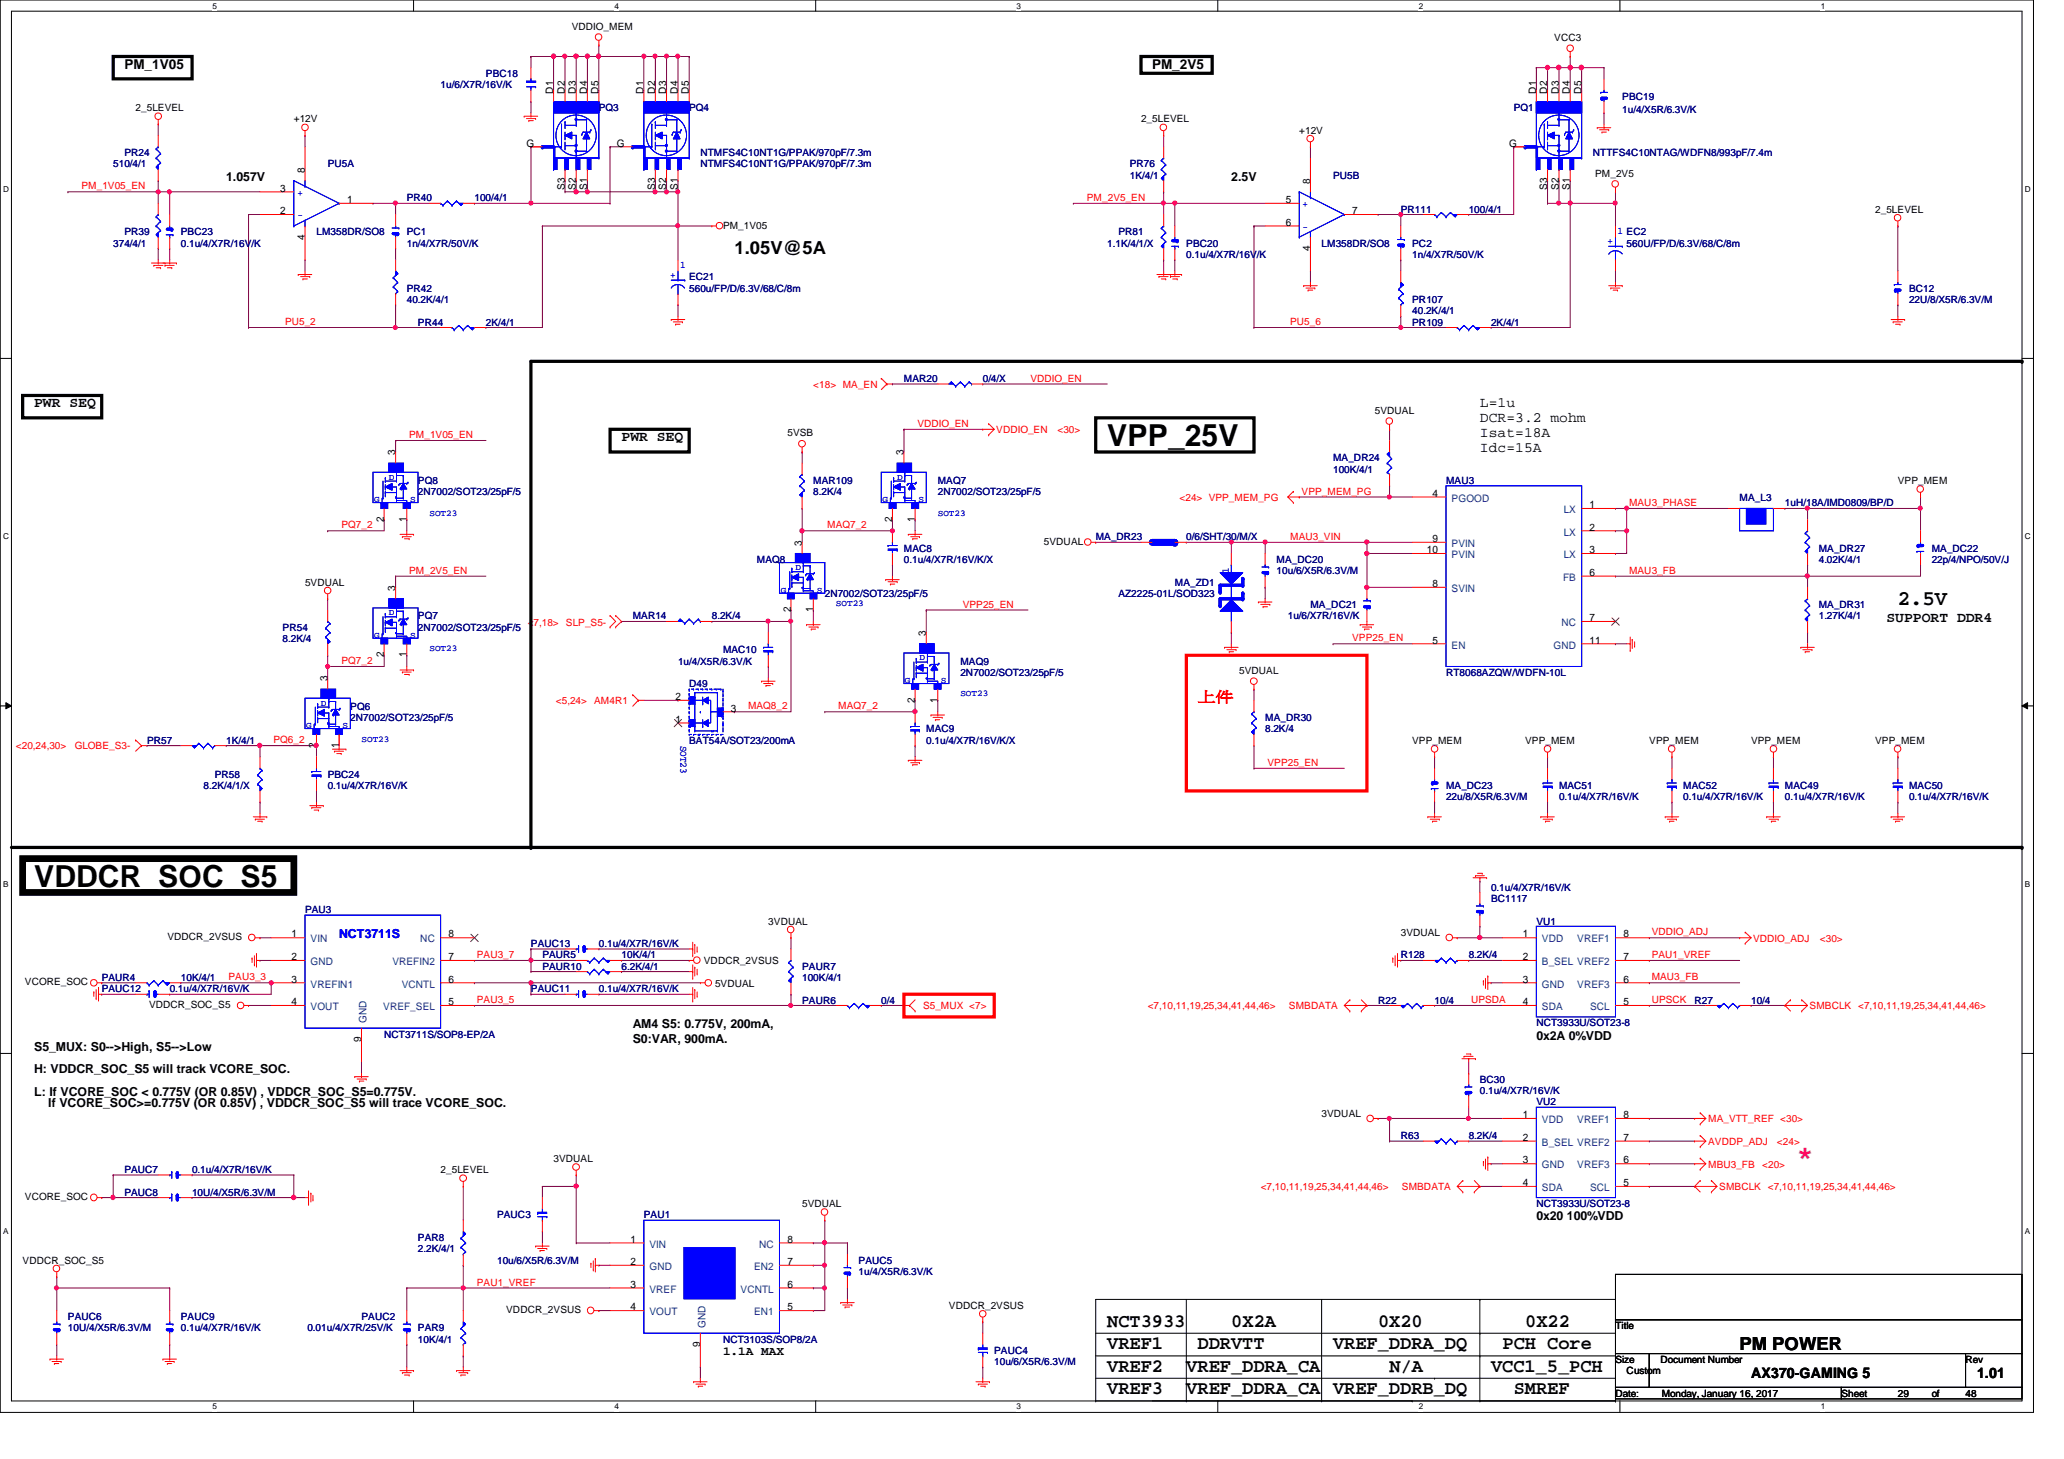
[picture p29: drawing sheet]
<svg xmlns="http://www.w3.org/2000/svg" width="297mm" height="210mm" viewBox="0 0 297 210" stroke-linecap="round" stroke-linejoin="round" font-family="sans-serif">
<defs><g id="words">
<g font-size="4.4">
<text x="159.3" y="64.1">VPP_25V</text>
<text x="4.9" y="127.6">VDDCR_SOC_S5</text>
</g>
<text font-size="4.4" fill="#f0f" x="258.5" y="167.8">*</text>
<text font-size="3" x="273.1" y="87">2.5V</text>
<g font-size="2.8">
<text x="159.3" y="190.9">NCT3933</text>
<text x="177.2" y="190.9">0X2A</text>
<text x="198.3" y="190.9">0X20</text>
<text x="219.5" y="190.9">0X22</text>
<text x="159.3" y="197.4">VREF2</text>
<text x="159.3" y="194.1">VREF1</text>
<text x="170.7" y="197.4">VREF_DDRA_CA</text>
<text x="172.3" y="194.1">DDRVTT</text>
<text x="191.9" y="194.1">VREF_DDRA_DQ</text>
<text x="200" y="197.4">N/A</text>
<text x="214.6" y="197.4">VCC1_5_PCH</text>
<text x="216.2" y="194.1">PCH Core</text>
<text x="159.3" y="200.6">VREF3</text>
<text x="170.7" y="200.6">VREF_DDRA_CA VREF_DDRB_DQ</text>
<text x="217.8" y="200.6">SMREF</text>
</g>
<g font-size="2.6">
<text x="105.7" y="36.5">1.05V@5A</text>
<text x="250.4" y="194.2">PM POWER</text>
</g>
<g font-size="2.1">
<text x="4.9" y="58.6">PWR SEQ</text>
<text x="213" y="58.5">L=1u</text>
<text x="89.4" y="63.5">PWR SEQ</text>
<text x="213" y="60.7">DCR=3.2 mohm</text>
<text x="213" y="62.8">Isat=18A</text>
<text x="213" y="65">Idc=15A</text>
<text x="271.5" y="89.5">SUPPORT DDR4</text>
<text x="252" y="198.2">AX370-GAMING 5</text>
<text x="284.5" y="198.2">1.01</text>
</g>
<text font-size="2.1" fill="#f00" x="172.4" y="100.9">以後</text>
<g font-size="1.9">
<text x="17.9" y="9.9">PM_1V05</text>
<text x="165.8" y="9.9">PM_2V5</text>
</g>
<g font-size="1.8">
<text x="32.6" y="26">1.057V</text>
<text x="177.2" y="26">2.5V</text>
<text x="91.1" y="148">AM4 S5: 0.775V, 200mA,</text>
<text x="221.1" y="149.6">0x2A 0%VDD</text>
<text x="4.9" y="151.2">S5_MUX: S0--&gt;High, S5--&gt;Low</text>
<text x="4.9" y="154.4">H: VDDCR_SOC_S5 will track VCORE_SOC.</text>
<text x="91.1" y="150.1">S0:VAR, 900mA.</text>
<text x="4.9" y="157.7">L: If VCORE_SOC &lt; 0.775V (OR 0.85V) , VDDCR_SOC_S5=0.775V.</text>
<text x="6.9" y="159.3">If VCORE_SOC&gt;=0.775V (OR 0.85V) , VDDCR_SOC_S5 will trace VCORE_SOC.</text>
<text x="221.1" y="175.6">0x20 100%VDD</text>
<text x="104.1" y="194.9">1.1A MAX</text>
</g>
<text font-size="1.8" fill="#00f" x="48.8" y="134.9">NCT3711S</text>
<g font-size="1.5">
<text x="79.6" y="13.5" transform="rotate(-90 79.6 13.5)">D1</text>
<text x="81.3" y="13.5" transform="rotate(-90 81.3 13.5)">D2</text>
<text x="82.9" y="13.5" transform="rotate(-90 82.9 13.5)">D3</text>
<text x="84.5" y="13.5" transform="rotate(-90 84.5 13.5)">D4</text>
<text x="86.1" y="13.5" transform="rotate(-90 86.1 13.5)">D5</text>
<text x="92.6" y="13.5" transform="rotate(-90 92.6 13.5)">D1</text>
<text x="94.3" y="13.5" transform="rotate(-90 94.3 13.5)">D2</text>
<text x="95.9" y="13.5" transform="rotate(-90 95.9 13.5)">D3</text>
<text x="97.5" y="13.5" transform="rotate(-90 97.5 13.5)">D4</text>
<text x="99.1" y="13.5" transform="rotate(-90 99.1 13.5)">D5</text>
<text x="221.1" y="13.5" transform="rotate(-90 221.1 13.5)">D1</text>
<text x="222.7" y="13.5" transform="rotate(-90 222.7 13.5)">D2</text>
<text x="224.3" y="13.5" transform="rotate(-90 224.3 13.5)">D3</text>
<text x="225.9" y="13.5" transform="rotate(-90 225.9 13.5)">D4</text>
<text x="227.6" y="13.5" transform="rotate(-90 227.6 13.5)">D5</text>
<text x="75.8" y="21.1">G</text>
<text x="88.8" y="21.1">G</text>
<text x="217.2" y="21.1">G</text>
<text x="40.3" y="27.6">3</text>
<text x="43.9" y="24.8" transform="rotate(-90 43.9 24.8)">8</text>
<text x="50" y="29.2">1</text>
<text x="81.3" y="27.3" transform="rotate(-90 81.3 27.3)">S3</text>
<text x="82.9" y="27.3" transform="rotate(-90 82.9 27.3)">S2</text>
<text x="84.5" y="27.3" transform="rotate(-90 84.5 27.3)">S1</text>
<text x="94.3" y="27.3" transform="rotate(-90 94.3 27.3)">S3</text>
<text x="95.9" y="27.3" transform="rotate(-90 95.9 27.3)">S2</text>
<text x="97.5" y="27.3" transform="rotate(-90 97.5 27.3)">S1</text>
<text x="185" y="29.2">5</text>
<text x="188.5" y="26.5" transform="rotate(-90 188.5 26.5)">8</text>
<text x="222.7" y="27.3" transform="rotate(-90 222.7 27.3)">S3</text>
<text x="224.3" y="27.3" transform="rotate(-90 224.3 27.3)">S2</text>
<text x="225.9" y="27.3" transform="rotate(-90 225.9 27.3)">S1</text>
<text x="40.3" y="30.8">2</text>
<text x="43.9" y="34.5" transform="rotate(-90 43.9 34.5)">4</text>
<text x="185" y="32.5">6</text>
<text x="194.6" y="30.8">7</text>
<text x="188.5" y="36.1" transform="rotate(-90 188.5 36.1)">4</text>
<text x="56.9" y="65.5" transform="rotate(-90 56.9 65.5)">3</text>
<text x="130" y="65.5" transform="rotate(-90 130 65.5)">3</text>
<text x="206.2" y="71.5">4</text>
<text x="55.2" y="75.1" transform="rotate(-90 55.2 75.1)">2</text>
<text x="58.5" y="75.1" transform="rotate(-90 58.5 75.1)">1</text>
<text x="128.4" y="75.1" transform="rotate(-90 128.4 75.1)">2</text>
<text x="131.7" y="75.1" transform="rotate(-90 131.7 75.1)">1</text>
<text x="206.2" y="78">9</text>
<text x="228.8" y="73.1">1</text>
<text x="228.8" y="76.3">2</text>
<text x="115.4" y="78.5" transform="rotate(-90 115.4 78.5)">3</text>
<text x="205.4" y="79.6">10</text>
<text x="228.8" y="82.8">6</text>
<text x="228.8" y="79.6">3</text>
<text x="56.9" y="85" transform="rotate(-90 56.9 85)">3</text>
<text x="113.8" y="88.1" transform="rotate(-90 113.8 88.1)">2</text>
<text x="117" y="88.1" transform="rotate(-90 117 88.1)">1</text>
<text x="206.2" y="84.5">8</text>
<text x="228.8" y="89.4">7</text>
<text x="55.2" y="94.6" transform="rotate(-90 55.2 94.6)">2</text>
<text x="58.5" y="94.6" transform="rotate(-90 58.5 94.6)">1</text>
<text x="133.3" y="91.5" transform="rotate(-90 133.3 91.5)">3</text>
<text x="206.2" y="92.6">5</text>
<text x="228.8" y="92.6">11</text>
<text x="47.1" y="98" transform="rotate(-90 47.1 98)">3</text>
<text x="97.2" y="100.7">2</text>
<text x="131.7" y="101.1" transform="rotate(-90 131.7 101.1)">2</text>
<text x="134.9" y="101.1" transform="rotate(-90 134.9 101.1)">1</text>
<text x="45.5" y="107.6" transform="rotate(-90 45.5 107.6)">2</text>
<text x="48.8" y="107.6" transform="rotate(-90 48.8 107.6)">1</text>
<text x="97.2" y="104">1</text>
<text x="105.2" y="102.4">3</text>
<text x="41.9" y="134.9">1</text>
<text x="64.6" y="134.9">8</text>
<text x="219.2" y="134.9">1</text>
<text x="233.6" y="134.9">8</text>
<text x="41.9" y="138.1">2</text>
<text x="41.9" y="141.4">3</text>
<text x="64.6" y="141.4">6</text>
<text x="64.6" y="138.1">7</text>
<text x="219.2" y="138.1">2</text>
<text x="219.2" y="141.4">3</text>
<text x="233.6" y="138.1">7</text>
<text x="233.6" y="141.4">6</text>
<text x="41.9" y="144.6">4</text>
<text x="52" y="149.9" transform="rotate(-90 52 149.9)">9</text>
<text x="64.6" y="144.6">5</text>
<text x="219.2" y="144.6">4</text>
<text x="233.6" y="144.6">5</text>
<text x="219.2" y="160.9">1</text>
<text x="233.6" y="160.9">8</text>
<text x="219.2" y="164.1">2</text>
<text x="219.2" y="167.4">3</text>
<text x="233.6" y="164.1">7</text>
<text x="233.6" y="167.4">6</text>
<text x="219.2" y="170.6">4</text>
<text x="233.6" y="170.6">5</text>
<text x="90.7" y="178.8">1</text>
<text x="113.3" y="178.8">8</text>
<text x="90.7" y="182">2</text>
<text x="90.7" y="185.3">3</text>
<text x="113.3" y="185.3">6</text>
<text x="113.3" y="182">7</text>
<text x="90.7" y="188.5">4</text>
<text x="113.3" y="188.5">5</text>
<text x="100.8" y="193.8" transform="rotate(-90 100.8 193.8)">9</text>
</g>
<g font-size="1.5" fill="#004080">
<text x="208.9" y="72.2">PGOOD</text>
<text x="225" y="73.8">LX</text>
<text x="225" y="77">LX</text>
<text x="208.9" y="78.7">PVIN</text>
<text x="208.9" y="80.3">PVIN</text>
<text x="225" y="83.6">FB</text>
<text x="225" y="80.3">LX</text>
<text x="208.9" y="85.2">SVIN</text>
<text x="208.9" y="93.3">EN</text>
<text x="223.6" y="93.3">GND</text>
<text x="224.7" y="90.1">NC</text>
<text x="44.7" y="135.6">VIN</text>
<text x="60.5" y="135.6">NC</text>
<text x="221.9" y="135.6">VDD</text>
<text x="227" y="135.6">VREF1</text>
<text x="44.7" y="138.9">GND</text>
<text x="44.7" y="142.1">VREFIN1</text>
<text x="56.5" y="138.9">VREFIN2</text>
<text x="57.8" y="142.1">VCNTL</text>
<text x="221.9" y="138.9">B_SEL VREF2</text>
<text x="221.9" y="142.1">GND</text>
<text x="227" y="142.1">VREF3</text>
<text x="44.7" y="145.3">VOUT</text>
<text x="52.7" y="147.1" transform="rotate(-90 52.7 147.1)">GND</text>
<text x="55.2" y="145.3">VREF_SEL</text>
<text x="221.9" y="145.3">SDA</text>
<text x="228.9" y="145.3">SCL</text>
<text x="221.9" y="161.6">VDD</text>
<text x="227" y="161.6">VREF1</text>
<text x="221.9" y="164.8">B_SEL VREF2</text>
<text x="221.9" y="168.1">GND</text>
<text x="221.9" y="171.4">SDA</text>
<text x="227" y="168.1">VREF3</text>
<text x="228.9" y="171.4">SCL</text>
<text x="93.5" y="179.5">VIN</text>
<text x="109.3" y="179.5">NC</text>
<text x="93.5" y="182.7">GND</text>
<text x="93.5" y="186">VREF</text>
<text x="106.6" y="186">VCNTL</text>
<text x="108.5" y="182.7">EN2</text>
<text x="93.5" y="189.2">VOUT</text>
<text x="101.5" y="191" transform="rotate(-90 101.5 191)">GND</text>
<text x="108.5" y="189.2">EN1</text>
</g>
<g font-size="1.4">
<text x="82.3" y="4.3">VDDIO_MEM</text>
<text x="223.7" y="5.9">VCC3</text>
<text x="19.5" y="16">2_5LEVEL</text>
<text x="42.3" y="17.6">+12V</text>
<text x="164.2" y="17.6">2_5LEVEL</text>
<text x="187" y="19.2">+12V</text>
<text x="229.6" y="25.4">PM_2V5</text>
<text x="104.1" y="32.9">PM_1V05</text>
<text x="269.9" y="30.6">2_5LEVEL</text>
<text x="197.9" y="59.5">5VDUAL</text>
<text x="113.3" y="62.8">5VSB</text>
<text x="273.1" y="69.6">VPP_MEM</text>
<text x="150.2" y="78.4">5VDUAL</text>
<text x="43.9" y="84.2">5VDUAL</text>
<text x="178.3" y="96.9">5VDUAL</text>
<text x="203.2" y="107">VPP_MEM</text>
<text x="219.5" y="107">VPP_MEM</text>
<text x="237.4" y="107">VPP_MEM</text>
<text x="252" y="107">VPP_MEM</text>
<text x="269.9" y="107">VPP_MEM</text>
<text x="24.1" y="135.3">VDDCR_2VSUS</text>
<text x="110.6" y="133">3VDUAL</text>
<text x="201.6" y="134.6">3VDUAL</text>
<text x="3.6" y="141.8">VCORE_SOC</text>
<text x="101.3" y="138.7">VDDCR_2VSUS</text>
<text x="102.9" y="141.9">5VDUAL</text>
<text x="21.5" y="145">VDDCR_SOC_S5</text>
<text x="190.2" y="160.7">3VDUAL</text>
<text x="79.7" y="167.1">3VDUAL</text>
<text x="3.6" y="172.7">VCORE_SOC</text>
<text x="63.4" y="168.8">2_5LEVEL</text>
<text x="115.4" y="173.7">5VDUAL</text>
<text x="3.3" y="181.8">VDDCR_SOC_S5</text>
<text x="72.9" y="188.9">VDDCR_2VSUS</text>
<text x="136.6" y="188.3">VDDCR_2VSUS</text>
<text x="232.5" y="191.2">Title</text>
<text x="232.5" y="196.1">Size</text>
<text x="234.1" y="197.7">Custom</text>
<text x="239" y="196.1">Document Number</text>
<text x="282.9" y="196.1">Rev</text>
<text x="232.5" y="201">Date:</text>
<text x="239.1" y="201">Monday, January 16, 2017</text>
<text x="265" y="201">Sheet</text>
<text x="273.1" y="201">29</text>
<text x="278" y="201">of</text>
<text x="282.9" y="201">48</text>
</g>
<g font-size="1.4" fill="#000080">
<text x="69.9" y="11.1">PBC18</text>
<text x="63.4" y="12.7">1u/6/X7R/16V/K</text>
<text x="86.2" y="16">PQ3</text>
<text x="99.2" y="16">PQ4</text>
<text x="217.8" y="16">PQ1</text>
<text x="233.5" y="14.4">PBC19</text>
<text x="233.5" y="16.3">1u/4/X5R/6.3V/K</text>
<text x="17.9" y="22.5">PR24</text>
<text x="100.8" y="22.5">NTMFS4C10NT1G/PPAK/970pF/7.3m</text>
<text x="229.2" y="22.5">NTTFS4C10NTAG/WDFN8/993pF/7.4m</text>
<text x="16.3" y="24.1">510/4/1</text>
<text x="47.2" y="24.1">PU5A</text>
<text x="58.5" y="29">PR40</text>
<text x="68.3" y="29">100/4/1</text>
<text x="100.8" y="24.1">NTMFS4C10NT1G/PPAK/970pF/7.3m</text>
<text x="162.6" y="24.1">PR76</text>
<text x="162.6" y="25.7">1K/4/1</text>
<text x="191.9" y="25.7">PU5B</text>
<text x="16.3" y="35.5">374/4/1</text>
<text x="17.9" y="33.9">PR39</text>
<text x="26" y="33.9">PBC23</text>
<text x="26" y="35.5">0.1u/4/X7R/16V/K</text>
<text x="45.5" y="33.9">LM358DR/SO8</text>
<text x="58.5" y="33.9">PC1</text>
<text x="58.5" y="35.5">1n/4/X7R/50V/K</text>
<text x="159.3" y="35.5">1.1K/4/1/X</text>
<text x="160.9" y="33.9">PR81</text>
<text x="170.7" y="35.5">PBC20</text>
<text x="190.2" y="35.5">LM358DR/SO8</text>
<text x="201.6" y="30.6">PR111</text>
<text x="203.2" y="35.5">PC2</text>
<text x="211.4" y="30.6">100/4/1</text>
<text x="234.1" y="35.5">560U/FP/D/6.3V/68/C/8m</text>
<text x="58.5" y="42">PR42</text>
<text x="99.2" y="40.3">EC21</text>
<text x="99.2" y="42">560u/FP/D/6.3V/68/C/8m</text>
<text x="170.7" y="37.1">0.1u/4/X7R/16V/K</text>
<text x="203.2" y="37.1">1n/4/X7R/50V/K</text>
<text x="274.7" y="42">BC12</text>
<text x="58.5" y="43.6">40.2K/4/1</text>
<text x="60.2" y="46.9">PR44</text>
<text x="69.9" y="46.9">2K/4/1</text>
<text x="203.2" y="46.9">PR109</text>
<text x="203.2" y="43.6">PR107</text>
<text x="203.2" y="45.2">40.2K/4/1</text>
<text x="214.6" y="46.9">2K/4/1</text>
<text x="274.7" y="43.6">22U/8/X5R/6.3V/M</text>
<text x="130.1" y="55">MAR20</text>
<text x="141.4" y="55">0/4/X</text>
<text x="60.2" y="69.6">PQ8</text>
<text x="60.2" y="71.2">2N7002/SOT23/25pF/5</text>
<text x="117" y="69.6">MAR109</text>
<text x="117" y="71.2">8.2K/4</text>
<text x="135" y="69.6">MAQ7</text>
<text x="135" y="71.2">2N7002/SOT23/25pF/5</text>
<text x="191.9" y="66.4">MA_DR24</text>
<text x="191.9" y="68">100K/4/1</text>
<text x="208.1" y="69.6">MAU3</text>
<text x="157.7" y="77.7">MA_DR23</text>
<text x="170.7" y="77.7">0/6/SHT/30/M/X</text>
<text x="250.4" y="72.1">MA_L3</text>
<text x="256.9" y="72.9">1uH/18A/IMD0809/BP/D</text>
<text x="108.9" y="81">MAQ8</text>
<text x="130.1" y="79.4">MAC8</text>
<text x="130.1" y="81">0.1u/4/X7R/16V/K/X</text>
<text x="183.7" y="81">MA_DC20</text>
<text x="183.7" y="82.6">10u/6/X5R/6.3V/M</text>
<text x="261.7" y="79.4">MA_DR27</text>
<text x="261.7" y="81">4.02K/4/1</text>
<text x="278" y="79.4">MA_DC22</text>
<text x="278" y="81">22p/4/NPO/50V/J</text>
<text x="60.2" y="89.1">PQ7</text>
<text x="91.1" y="89.1">MAR14</text>
<text x="102.4" y="89.1">8.2K/4</text>
<text x="118.7" y="85.9">2N7002/SOT23/25pF/5</text>
<text x="160.9" y="85.9">AZ2225-01L/SOD323</text>
<text x="169.1" y="84.2">MA_ZD1</text>
<text x="185.3" y="89.1">1u/6/X7R/16V/K</text>
<text x="188.6" y="87.5">MA_DC21</text>
<text x="261.7" y="87.5">MA_DR31</text>
<text x="261.7" y="89.1">1.27K/4/1</text>
<text x="40.7" y="90.8">PR54</text>
<text x="40.7" y="92.4">8.2K/4</text>
<text x="60.2" y="90.8">2N7002/SOT23/25pF/5</text>
<text x="97.6" y="95.6">1u/4/X5R/6.3V/K</text>
<text x="104.1" y="94">MAC10</text>
<text x="138.2" y="95.6">MAQ9</text>
<text x="99.2" y="98.9">D49</text>
<text x="138.2" y="97.2">2N7002/SOT23/25pF/5</text>
<text x="208.1" y="97.2">RT8068AZQW/WDFN-10L</text>
<text x="21.2" y="107">PR57</text>
<text x="32.6" y="107">1K/4/1</text>
<text x="50.4" y="102.1">PQ6</text>
<text x="50.4" y="103.8">2N7002/SOT23/25pF/5</text>
<text x="99.2" y="107">BAT54A/SOT23/200mA</text>
<text x="133.3" y="105.4">MAC9</text>
<text x="133.3" y="107">0.1u/4/X7R/16V/K/X</text>
<text x="182.1" y="103.8">MA_DR30</text>
<text x="182.1" y="105.4">8.2K/4</text>
<text x="29.3" y="113.5">8.2K/4/1/X</text>
<text x="30.9" y="111.9">PR58</text>
<text x="47.2" y="111.9">PBC24</text>
<text x="47.2" y="113.5">0.1u/4/X7R/16V/K</text>
<text x="208.1" y="113.5">MA_DC23</text>
<text x="224.4" y="113.5">MAC51</text>
<text x="242.2" y="113.5">MAC52</text>
<text x="256.9" y="113.5">MAC49</text>
<text x="274.7" y="113.5">MAC50</text>
<text x="208.1" y="115.1">22u/8/X5R/6.3V/M</text>
<text x="224.4" y="115.1">0.1u/4/X7R/16V/K</text>
<text x="242.2" y="115.1">0.1u/4/X7R/16V/K</text>
<text x="256.9" y="115.1">0.1u/4/X7R/16V/K</text>
<text x="274.7" y="115.1">0.1u/4/X7R/16V/K</text>
<text x="43.9" y="131.4">PAU3</text>
<text x="214.6" y="129.8">BC1117</text>
<text x="214.6" y="128.1">0.1u/4/X7R/16V/K</text>
<text x="76.4" y="136.3">PAUC13</text>
<text x="78.1" y="137.9">PAUR5</text>
<text x="86.2" y="136.3">0.1u/4/X7R/16V/K</text>
<text x="89.4" y="137.9">10K/4/1</text>
<text x="201.6" y="137.9">R128</text>
<text x="211.4" y="137.9">8.2K/4</text>
<text x="221.1" y="133">VU1</text>
<text x="14.6" y="142.7">PAUC12</text>
<text x="14.6" y="141.1">PAUR4</text>
<text x="24.4" y="142.7">0.1u/4/X7R/16V/K</text>
<text x="26" y="141.1">10K/4/1</text>
<text x="76.4" y="142.7">PAUC11</text>
<text x="78.1" y="139.5">PAUR10</text>
<text x="86.2" y="142.7">0.1u/4/X7R/16V/K</text>
<text x="89.4" y="139.5">6.2K/4/1</text>
<text x="115.4" y="139.5">PAUR7</text>
<text x="115.4" y="141.1">100K/4/1</text>
<text x="55.3" y="149.3">NCT3711S/SOP8-EP/2A</text>
<text x="115.4" y="144.4">PAUR6</text>
<text x="126.8" y="144.4">0/4</text>
<text x="198.3" y="144.4">R22</text>
<text x="206.5" y="144.4">10/4</text>
<text x="221.1" y="147.7">NCT3933U/SOT23-8</text>
<text x="243.9" y="144.4">R27</text>
<text x="252" y="144.4">10/4</text>
<text x="213" y="155.8">BC30</text>
<text x="213" y="157.4">0.1u/4/X7R/16V/K</text>
<text x="221.1" y="159">VU2</text>
<text x="201.6" y="163.9">R63</text>
<text x="211.4" y="163.9">8.2K/4</text>
<text x="17.9" y="172">PAUC8</text>
<text x="17.9" y="168.8">PAUC7</text>
<text x="27.6" y="172">10U/4/X5R/6.3V/M</text>
<text x="27.6" y="168.8">0.1u/4/X7R/16V/K</text>
<text x="221.1" y="173.7">NCT3933U/SOT23-8</text>
<text x="60.2" y="178.5">PAR8</text>
<text x="71.5" y="175.3">PAUC3</text>
<text x="92.7" y="175.3">PAU1</text>
<text x="60.2" y="180.2">2.2K/4/1</text>
<text x="71.5" y="181.8">10u/6/X5R/6.3V/M</text>
<text x="123.6" y="181.8">PAUC5</text>
<text x="123.6" y="183.4">1u/4/X5R/6.3V/K</text>
<text x="9.8" y="189.9">PAUC6</text>
<text x="9.8" y="191.5">10U/4/X5R/6.3V/M</text>
<text x="26" y="189.9">PAUC9</text>
<text x="26" y="191.5">0.1u/4/X7R/16V/K</text>
<text x="44.2" y="191.5">0.01u/4/X7R/25V/K</text>
<text x="52" y="189.9">PAUC2</text>
<text x="60.2" y="191.5">PAR9</text>
<text x="60.2" y="193.2">10K/4/1</text>
<text x="104.1" y="193.2">NCT3103S/SOP8/2A</text>
<text x="143.1" y="194.8">PAUC4</text>
<text x="143.1" y="196.4">10u/6/X5R/6.3V/M</text>
</g>
<g font-size="1.4" fill="#f00">
<text x="11.7" y="27.3">PM_1V05_EN</text>
<text x="156.4" y="28.9">PM_2V5_EN</text>
<text x="41" y="46.8">PU5_2</text>
<text x="185.7" y="46.8">PU5_6</text>
<text x="117" y="55.8">&lt;18&gt; MA_EN</text>
<text x="148.3" y="54.9">VDDIO_EN</text>
<text x="58.9" y="63">PM_1V05_EN</text>
<text x="132" y="61.4">VDDIO_EN</text>
<text x="143.4" y="62.3">VDDIO_EN</text>
<text x="152.2" y="62.3">&lt;30&gt;</text>
<text x="187.3" y="71.2">VPP_MEM_PG</text>
<text x="49.1" y="76">PQ7_2</text>
<text x="119" y="76">MAQ7_2</text>
<text x="169.8" y="72.1">&lt;24&gt; VPP_MEM_PG</text>
<text x="185.7" y="77.7">MAU3_VIN</text>
<text x="234.4" y="72.8">MAU3_PHASE</text>
<text x="58.9" y="82.5">PM_2V5_EN</text>
<text x="234.4" y="82.5">MAU3_FB</text>
<text x="138.6" y="87.4">VPP25_EN</text>
<text x="49.1" y="95.5">PQ7_2</text>
<text x="75.9" y="90.1">&lt;7,18&gt;</text>
<text x="81.4" y="90.1">SLP_S5-</text>
<text x="194.6" y="92.3">VPP25_EN</text>
<text x="80" y="101.3">&lt;5,24&gt;</text>
<text x="85.5" y="101.3">AM4R1</text>
<text x="2.3" y="107.8">&lt;20,24,30&gt;</text>
<text x="10.7" y="107.8">GLOBE_S3-</text>
<text x="39.4" y="106.9">PQ6_2</text>
<text x="107.7" y="102.1">MAQ8_2</text>
<text x="120.6" y="102.1">MAQ7_2</text>
<text x="182.4" y="110.2">VPP25_EN</text>
<text x="68.6" y="137.8">PAU3_7</text>
<text x="237.7" y="134.6">VDDIO_ADJ</text>
<text x="237.7" y="137.8">PAU1_VREF</text>
<text x="252.3" y="135.5">VDDIO_ADJ</text>
<text x="261.9" y="135.5">&lt;30&gt;</text>
<text x="32.9" y="141.1">PAU3_3</text>
<text x="237.7" y="141.1">MAU3_FB</text>
<text x="68.6" y="144.3">PAU3_5</text>
<text x="132.8" y="145.2">S5_MUX &lt;7&gt;</text>
<text x="165.2" y="145.2">&lt;7,10,11,19,25,34,41,44,46&gt;</text>
<text x="185.5" y="145.2">SMBDATA</text>
<text x="211.7" y="144.3">UPSDA</text>
<text x="237.7" y="144.3">UPSCK</text>
<text x="260.4" y="145.2">SMBCLK &lt;7,10,11,19,25,34,41,44,46&gt;</text>
<text x="245.8" y="161.5">MA_VTT_REF &lt;30&gt;</text>
<text x="245.8" y="168">MBU3_FB</text>
<text x="245.8" y="164.7">AVDDP_ADJ</text>
<text x="253.6" y="168">&lt;20&gt;</text>
<text x="255.7" y="164.7">&lt;24&gt;</text>
<text x="181.4" y="171.2">&lt;7,10,11,19,25,34,41,44,46&gt;</text>
<text x="201.8" y="171.2">SMBDATA</text>
<text x="247.4" y="171.2">SMBCLK &lt;7,10,11,19,25,34,41,44,46&gt;</text>
<text x="68.6" y="185">PAU1_VREF</text>
</g>
<g font-size="1.4" fill="#00f">
<text x="42.8" y="28.2">+</text>
<text x="187.4" y="29.8">+</text>
<text x="42.8" y="31.4">-</text>
<text x="187.4" y="33">-</text>
<text x="231.3" y="35.1">+</text>
<text x="232.8" y="33.7">1 EC2</text>
<text x="96.4" y="40">+</text>
<text x="97.9" y="38.6">1</text>
<text x="176.8" y="82.4" transform="rotate(-90 176.8 82.4)">1</text>
<text x="98" y="107.3" transform="rotate(90 98 107.3)">SOT23</text>
</g>
<g font-size="1.3" fill="#00f">
<text x="56" y="69">D</text>
<text x="129.1" y="69">D</text>
<text x="53.8" y="72.3">G</text>
<text x="59.1" y="72.3">S</text>
<text x="61.8" y="74.2">SOT23</text>
<text x="127" y="72.3">G</text>
<text x="132.2" y="72.3">S</text>
<text x="135" y="74.2">SOT23</text>
<text x="114.5" y="82">D</text>
<text x="56" y="88.5">D</text>
<text x="112.3" y="85.3">G</text>
<text x="117.6" y="85.3">S</text>
<text x="120.3" y="87.2">SOT23</text>
<text x="53.8" y="91.7">G</text>
<text x="59.1" y="91.7">S</text>
<text x="61.8" y="93.7">SOT23</text>
<text x="132.3" y="95">D</text>
<text x="46.2" y="101.5">D</text>
<text x="130.2" y="98.3">G</text>
<text x="135.4" y="98.3">S</text>
<text x="138.2" y="100.2">SOT23</text>
<text x="44.1" y="104.8">G</text>
<text x="49.3" y="104.8">S</text>
<text x="52" y="106.7">SOT23</text>
</g>
<g font-size="1.2">
<text x="30.6" y="1.2">5</text>
<text x="88.4" y="1.2">4</text>
<text x="146.3" y="1.2">3</text>
<text x="204.2" y="1.2">2</text>
<text x="262" y="1.2">1</text>
<text x=".5" y="27.6">D</text>
<text x="291.4" y="27.6">D</text>
<text x=".5" y="77.6">C</text>
<text x="291.4" y="77.6">C</text>
<text x=".5" y="127.6">B</text>
<text x="291.4" y="127.6">B</text>
<text x=".5" y="177.6">A</text>
<text x="291.4" y="177.6">A</text>
<text x="30.6" y="202.8">5</text>
<text x="88.4" y="202.8">4</text>
<text x="146.3" y="202.8">3</text>
<text x="204.2" y="202.8">2</text>
<text x="262" y="202.8">1</text>
</g>
</g></defs>
<path d="M0 0h292.6v203.2h-292.6zM1.6 1.6h289.4v199.9h-289.4z" fill="none" stroke="#000" stroke-width=".14"/>
<g fill="#fff">
<path d="M30.6 .2h.6v1.3h-.6z"/>
<path d="M30.6 201.7h.6v1.3h-.6z"/>
</g>
<path d="M59.5 0v1.6M59.5 201.5v1.7" fill="none" stroke="#000" stroke-width=".14"/>
<g fill="#fff">
<path d="M88.4 .2h.6v1.3h-.6z"/>
<path d="M88.4 201.7h.6v1.3h-.6z"/>
</g>
<path d="M117.4 0v1.6M117.4 201.5v1.7" fill="none" stroke="#000" stroke-width=".14"/>
<g fill="#fff">
<path d="M146.3 .2h.6v1.3h-.6z"/>
<path d="M146.3 201.7h.6v1.3h-.6z"/>
</g>
<path d="M175.3 0v1.6M175.3 201.5v1.7" fill="none" stroke="#000" stroke-width=".14"/>
<g fill="#fff">
<path d="M204.2 .2h.6v1.3h-.6z"/>
<path d="M204.2 201.7h.6v1.3h-.6z"/>
</g>
<path d="M233.1 0v1.6M233.1 201.5v1.7" fill="none" stroke="#000" stroke-width=".14"/>
<g fill="#fff">
<path d="M262 .2h.6v1.3h-.6z"/>
<path d="M262 201.7h.6v1.3h-.6z"/>
<path d="M.5 26.6h.8v1.3h-.8z"/>
<path d="M291.4 26.6h.8v1.3h-.8z"/>
<path d="M.5 76.5h.8v1.4h-.8z"/>
<path d="M291.4 76.5h.8v1.4h-.8z"/>
</g>
<path d="M0 51.6h1.6M291 51.6h1.6" fill="none" stroke="#000" stroke-width=".14"/>
<g fill="#fff">
<path d="M.5 126.5h.7v1.3h-.7z"/>
<path d="M291.4 126.5h.7v1.3h-.7z"/>
</g>
<path d="M0 101.6h1.6M.8 101.1l.8 .5-.8 .4zM291 101.6l.8-.5v.9zM291 101.6h1.6" fill="none" stroke="#000" stroke-width=".14"/>
<path d="M.8 101.1l.8 .5-.8 .4zM291 101.6l.8-.5v.9z" fill="#000"/>
<g fill="#fff">
<path d="M.5 176.5h.7v1.3h-.7z"/>
<path d="M291.4 176.5h.7v1.3h-.7z"/>
</g>
<path d="M0 151.6h1.6M291 151.6h1.6" fill="none" stroke="#000" stroke-width=".14"/>
<path d="M79.7 8.1h.1M79.7 8.1v4.9M87.8 21.1h.1M87.8 21.1v8.2M97.6 27.6h.1M97.6 27.6v4.9" fill="none" stroke="#800040" stroke-width=".14"/>
<circle cx="79.7" cy="8.1" r=".3" fill="#f0f"/>
<circle cx="79.7" cy="8.1" r=".3" fill="none" stroke="#f0f" stroke-width=".14"/>
<path d="M79.7 8.1h.1M79.7 8.1h1.6" fill="none" stroke="#800040" stroke-width=".14"/>
<circle cx="79.7" cy="8.1" r=".3" fill="#f0f"/>
<circle cx="79.7" cy="8.1" r=".3" fill="none" stroke="#f0f" stroke-width=".14"/>
<path d="M86.2 8.1h.1M86.2 8.1v4.9" fill="none" stroke="#800040" stroke-width=".14"/>
<circle cx="86.1" cy="8.1" r=".3" fill="#f0f"/>
<circle cx="86.1" cy="8.1" r=".3" fill="none" stroke="#f0f" stroke-width=".14"/>
<path d="M84.5 8.1h.1M84.5 8.1h1.7" fill="none" stroke="#800040" stroke-width=".14"/>
<circle cx="86.1" cy="8.1" r=".3" fill="#f0f"/>
<circle cx="86.1" cy="8.1" r=".3" fill="none" stroke="#f0f" stroke-width=".14"/>
<circle cx="84.5" cy="8.1" r=".3" fill="#f0f"/>
<circle cx="84.5" cy="8.1" r=".3" fill="none" stroke="#f0f" stroke-width=".14"/>
<path d="M99.2 8.1h.1M99.2 8.1v4.9M56.9 29.3h.1M56.9 29.3v1.6M82.9 26h.1M82.9 26v1.6M35.8 47.1h.1M56.9 43.9h.1M56.9 43.9v3.2h-21.1" fill="none" stroke="#800040" stroke-width=".14"/>
<circle cx="56.9" cy="29.2" r=".3" fill="#f0f"/>
<circle cx="56.9" cy="29.2" r=".3" fill="none" stroke="#f0f" stroke-width=".14"/>
<path d="M24.4 27.6h.1M24.4 27.6v3.3M35.8 30.9h.1M35.8 30.9v16.2M53.7 29.3h.1M53.7 29.3h3.2" fill="none" stroke="#800040" stroke-width=".14"/>
<circle cx="24.4" cy="27.6" r=".3" fill="#f0f"/>
<circle cx="24.4" cy="27.6" r=".3" fill="none" stroke="#f0f" stroke-width=".14"/>
<g fill="none" stroke="#800040" stroke-width=".14">
<path d="M22.8 17.9h.1M22.8 17.9v1.6M43.9 19.5h.1M43.9 19.5v1.6M76.4 8.1h.1M76.4 8.1v1.6M86.2 6.5h.1M86.2 6.5v1.6M97.6 8.1h.1M97.6 8.1h1.6M22.8 27.6h.1M22.8 35.7h.1"/>
<path d="M22.8 26h.1M22.8 26v3.3M22.8 35.7v1.7M24.4 35.7h.1M24.4 27.6h.1M24.4 35.7v1.7M24.4 27.6h13M35.8 30.9h.1M35.8 30.9h1.6M43.9 37.4h.1M43.9 37.4v1.6M78.1 32.5h.1"/>
<path d="M78.1 32.5v14.6h-8.2M69.9 47.1h.1"/>
</g>
<circle cx="97.5" cy="8.1" r=".3" fill="#f0f"/>
<circle cx="97.5" cy="8.1" r=".3" fill="none" stroke="#f0f" stroke-width=".14"/>
<path d="M22.8 27.6h.1M22.8 27.6h1.6M56.9 29.3h.1M56.9 29.3h4.9M68.3 29.3h.1M68.3 29.3h8.1" fill="none" stroke="#800040" stroke-width=".14"/>
<circle cx="22.8" cy="27.6" r=".3" fill="#f0f"/>
<circle cx="22.8" cy="27.6" r=".3" fill="none" stroke="#f0f" stroke-width=".14"/>
<path d="M56.9 47.1h.1M56.9 47.1h6.5" fill="none" stroke="#800040" stroke-width=".14"/>
<circle cx="56.9" cy="47.1" r=".3" fill="#f0f"/>
<circle cx="56.9" cy="47.1" r=".3" fill="none" stroke="#f0f" stroke-width=".14"/>
<path d="M84.5 8.1h.1M84.5 8.1v4.9M56.9 35.7h.1M56.9 35.7v1.7M94.3 26h.1M94.3 26v1.6M95.9 27.6h.1M95.9 27.6h1.7" fill="none" stroke="#800040" stroke-width=".14"/>
<circle cx="97.5" cy="27.6" r=".3" fill="#f0f"/>
<circle cx="97.5" cy="27.6" r=".3" fill="none" stroke="#f0f" stroke-width=".14"/>
<circle cx="95.9" cy="27.6" r=".3" fill="#f0f"/>
<circle cx="95.9" cy="27.6" r=".3" fill="none" stroke="#f0f" stroke-width=".14"/>
<path d="M76.4 21.1h.1M76.4 21.1v8.2h11.4M87.8 29.3h.1" fill="none" stroke="#800040" stroke-width=".14"/>
<circle cx="76.4" cy="29.2" r=".3" fill="#f0f"/>
<circle cx="76.4" cy="29.2" r=".3" fill="none" stroke="#f0f" stroke-width=".14"/>
<path d="M97.6 32.5h.1M97.6 32.5h4.8" fill="none" stroke="#800040" stroke-width=".14"/>
<circle cx="97.5" cy="32.5" r=".3" fill="#f0f"/>
<circle cx="97.5" cy="32.5" r=".3" fill="none" stroke="#f0f" stroke-width=".14"/>
<path d="M82.9 8.1h.1M82.9 8.1v4.9M95.9 8.1h.1M95.9 8.1h1.7M97.6 8.1h.1M97.6 8.1v4.9" fill="none" stroke="#800040" stroke-width=".14"/>
<circle cx="95.9" cy="8.1" r=".3" fill="#f0f"/>
<circle cx="95.9" cy="8.1" r=".3" fill="none" stroke="#f0f" stroke-width=".14"/>
<path d="M81.3 26h.1M81.3 27.6h.1M81.3 26v1.6M81.3 27.6h1.6M94.3 27.6h.1M94.3 27.6h1.6" fill="none" stroke="#800040" stroke-width=".14"/>
<circle cx="94.3" cy="27.6" r=".3" fill="#f0f"/>
<circle cx="94.3" cy="27.6" r=".3" fill="none" stroke="#f0f" stroke-width=".14"/>
<path d="M94.3 8.1h.1M94.3 8.1h1.6M95.9 8.1h.1M95.9 8.1v4.9M97.6 26h.1M97.6 26v1.6" fill="none" stroke="#800040" stroke-width=".14"/>
<circle cx="94.3" cy="8.1" r=".3" fill="#f0f"/>
<circle cx="94.3" cy="8.1" r=".3" fill="none" stroke="#f0f" stroke-width=".14"/>
<path d="M82.9 27.6h.1M82.9 27.6h1.6" fill="none" stroke="#800040" stroke-width=".14"/>
<circle cx="82.9" cy="27.6" r=".31" fill="#f0f"/>
<circle cx="82.9" cy="27.6" r=".31" fill="none" stroke="#f0f" stroke-width=".14"/>
<path d="M84.5 26h.1M84.5 27.6h.1M84.5 26v1.6M84.5 27.6h9.8M97.6 32.5h.1M97.6 32.5v4.9M97.6 43.9h.1M97.6 43.9v1.6" fill="none" stroke="#800040" stroke-width=".14"/>
<circle cx="84.5" cy="27.6" r=".3" fill="#f0f"/>
<circle cx="84.5" cy="27.6" r=".3" fill="none" stroke="#f0f" stroke-width=".14"/>
<path d="M76.4 8.1h.1M76.4 8.1h3.3M81.3 8.1h.1M81.3 8.1h1.6M92.7 8.1h.1M92.7 8.1h1.6M94.3 8.1h.1M94.3 8.1v4.9M95.9 26h.1M95.9 26v1.6" fill="none" stroke="#800040" stroke-width=".14"/>
<circle cx="82.9" cy="8.1" r=".31" fill="#f0f"/>
<circle cx="82.9" cy="8.1" r=".31" fill="none" stroke="#f0f" stroke-width=".14"/>
<circle cx="81.3" cy="8.1" r=".3" fill="#f0f"/>
<circle cx="81.3" cy="8.1" r=".3" fill="none" stroke="#f0f" stroke-width=".14"/>
<path d="M82.9 8.1h.1M82.9 8.1h1.6" fill="none" stroke="#800040" stroke-width=".14"/>
<circle cx="84.5" cy="8.1" r=".3" fill="#f0f"/>
<circle cx="84.5" cy="8.1" r=".3" fill="none" stroke="#f0f" stroke-width=".14"/>
<circle cx="82.9" cy="8.1" r=".31" fill="#f0f"/>
<circle cx="82.9" cy="8.1" r=".31" fill="none" stroke="#f0f" stroke-width=".14"/>
<path d="M81.3 8.1h.1M81.3 8.1v4.9M92.7 8.1h.1M92.7 8.1v4.9" fill="none" stroke="#800040" stroke-width=".14"/>
<circle cx="92.7" cy="8.1" r=".3" fill="#f0f"/>
<circle cx="92.7" cy="8.1" r=".3" fill="none" stroke="#f0f" stroke-width=".14"/>
<path d="M86.2 8.1h.1M86.2 8.1h6.5M222.7 9.7h.1M222.7 9.7v3.3M224.4 9.7h.1M224.4 9.7v3.3M180.5 47.1h.1M180.5 47.1h21.1" fill="none" stroke="#800040" stroke-width=".14"/>
<circle cx="224.3" cy="9.7" r=".31" fill="#f0f"/>
<circle cx="224.3" cy="9.7" r=".31" fill="none" stroke="#f0f" stroke-width=".14"/>
<path d="M226 29.3h.1M226 29.3v17.8" fill="none" stroke="#800040" stroke-width=".14"/>
<circle cx="226" cy="29.2" r=".3" fill="#f0f"/>
<circle cx="226" cy="29.2" r=".3" fill="none" stroke="#f0f" stroke-width=".14"/>
<path d="M226 29.3h.1M226 29.3h6.5M232.5 39h.1M232.5 39v1.6" fill="none" stroke="#800040" stroke-width=".14"/>
<circle cx="232.5" cy="29.2" r=".3" fill="#f0f"/>
<circle cx="232.5" cy="29.2" r=".3" fill="none" stroke="#f0f" stroke-width=".14"/>
<path d="M226 9.7h.1M226 9.7v3.3M201.6 30.9h.1M201.6 30.9v1.6M211.4 30.9h.1M211.4 30.9h6.4M232.5 29.3h.1M232.5 27.6h.1M232.5 27.6v4.9M214.6 47.1h.1M214.6 47.1h11.4" fill="none" stroke="#800040" stroke-width=".14"/>
<circle cx="201.6" cy="30.9" r=".3" fill="#f0f"/>
<circle cx="201.6" cy="30.9" r=".3" fill="none" stroke="#f0f" stroke-width=".14"/>
<g fill="none" stroke="#800040" stroke-width=".14">
<path d="M167.5 19.5h.1M167.5 19.5v1.6M226 8.1h.1M226 8.1v1.6M230.8 9.7h.1M230.8 16.3h.1M230.8 9.7v1.6M230.8 16.3v1.6M167.5 29.3h.1M167.5 37.4h.1M167.5 27.6h.1M167.5 27.6v3.3"/>
<path d="M167.5 37.4v1.6M167.5 29.3h1.6M169.1 29.3h.1M169.1 37.4h.1M169.1 29.3v3.2M169.1 37.4v1.6M180.5 32.5h.1M180.5 32.5v14.6M180.5 32.5h1.6M188.6 39h.1M188.6 21.1h.1M188.6 21.1v1.6"/>
<path d="M188.6 39v1.6M198.3 30.9h.1M198.3 30.9h6.5M201.6 30.9h.1"/>
</g>
<circle cx="167.4" cy="29.2" r=".3" fill="#f0f"/>
<circle cx="167.4" cy="29.2" r=".3" fill="none" stroke="#f0f" stroke-width=".14"/>
<path d="M201.6 47.1h.1M201.6 47.1h6.5" fill="none" stroke="#800040" stroke-width=".14"/>
<circle cx="201.6" cy="47.1" r=".3" fill="#f0f"/>
<circle cx="201.6" cy="47.1" r=".3" fill="none" stroke="#f0f" stroke-width=".14"/>
<path d="M227.6 9.7h.1M227.6 9.7h3.2M201.6 37.4h.1M201.6 37.4v1.6" fill="none" stroke="#800040" stroke-width=".14"/>
<circle cx="227.6" cy="9.7" r=".31" fill="#f0f"/>
<circle cx="227.6" cy="9.7" r=".31" fill="none" stroke="#f0f" stroke-width=".14"/>
<path d="M227.6 9.7h.1M227.6 9.7v3.3" fill="none" stroke="#800040" stroke-width=".14"/>
<circle cx="227.6" cy="9.7" r=".31" fill="#f0f"/>
<circle cx="227.6" cy="9.7" r=".31" fill="none" stroke="#f0f" stroke-width=".14"/>
<g fill="none" stroke="#800040" stroke-width=".14">
<path d="M221.1 9.7h.1M221.1 9.7v3.3M169.1 29.3h.1M169.1 29.3h13M217.8 21.1h.1M217.8 21.1v9.8M222.7 29.3h.1M222.7 26h.1M222.7 26v3.3M224.4 26h.1M224.4 26v3.3h-1.7M226 26h.1"/>
<path d="M226 26v3.3"/>
</g>
<circle cx="169.1" cy="29.2" r=".3" fill="#f0f"/>
<circle cx="169.1" cy="29.2" r=".3" fill="none" stroke="#f0f" stroke-width=".14"/>
<path d="M76.4 21.1h.1M76.4 21.1h1.7M78.1 32.5h.1M78.1 32.5h19.5M224.4 29.3h.1M224.4 29.3h1.6M201.6 45.5h.1M201.6 45.5v1.6" fill="none" stroke="#800040" stroke-width=".14"/>
<circle cx="224.3" cy="29.2" r=".3" fill="#f0f"/>
<circle cx="224.3" cy="29.2" r=".3" fill="none" stroke="#f0f" stroke-width=".14"/>
<path d="M222.7 9.7h.1M222.7 9.7h1.7M217.8 21.1h.1M217.8 21.1h1.7" fill="none" stroke="#800040" stroke-width=".14"/>
<circle cx="224.3" cy="9.7" r=".31" fill="#f0f"/>
<circle cx="224.3" cy="9.7" r=".31" fill="none" stroke="#f0f" stroke-width=".14"/>
<circle cx="222.7" cy="9.7" r=".31" fill="#f0f"/>
<circle cx="222.7" cy="9.7" r=".31" fill="none" stroke="#f0f" stroke-width=".14"/>
<path d="M226 9.7h.1M226 9.7h1.6" fill="none" stroke="#800040" stroke-width=".14"/>
<circle cx="227.6" cy="9.7" r=".31" fill="#f0f"/>
<circle cx="227.6" cy="9.7" r=".31" fill="none" stroke="#f0f" stroke-width=".14"/>
<circle cx="226" cy="9.7" r=".31" fill="#f0f"/>
<circle cx="226" cy="9.7" r=".31" fill="none" stroke="#f0f" stroke-width=".14"/>
<path d="M221.1 9.7h.1M221.1 9.7h1.6M224.4 9.7h.1M224.4 9.7h1.6" fill="none" stroke="#800040" stroke-width=".14"/>
<circle cx="226" cy="9.7" r=".31" fill="#f0f"/>
<circle cx="226" cy="9.7" r=".31" fill="none" stroke="#f0f" stroke-width=".14"/>
<circle cx="224.3" cy="9.7" r=".31" fill="#f0f"/>
<circle cx="224.3" cy="9.7" r=".31" fill="none" stroke="#f0f" stroke-width=".14"/>
<path d="M76.4 14.6h.1M76.4 14.6v1.7M273.1 32.5h.1M273.1 32.5v6.5M273.1 43.9h.1M273.1 43.9v1.6M113.8 144.7h.1M113.8 144.7h6.5M126.8 144.7h.1M126.8 144.7h3.3" fill="none" stroke="#800040" stroke-width=".14"/>
<circle cx="113.8" cy="144.6" r=".3" fill="#f0f"/>
<circle cx="113.8" cy="144.6" r=".3" fill="none" stroke="#f0f" stroke-width=".14"/>
<g fill="none" stroke="#800040" stroke-width=".14">
<path d="M66.7 170.7h.1M66.7 170.7v4.9M82.9 178.8h.1M82.9 178.8h4.9M118.7 178.8h.1M118.7 178.8v3.2M58.5 193.4h.1M58.5 193.4v3.3M66.7 182h.1M66.7 182v3.3M100.8 196.7h.1M100.8 196.7v1.6"/>
<path d="M141.4 196.7h.1M141.4 190.2h.1M141.4 190.2v1.6M141.4 196.7v1.6"/>
</g>
<circle cx="118.7" cy="178.8" r=".3" fill="#f0f"/>
<circle cx="118.7" cy="178.8" r=".3" fill="none" stroke="#f0f" stroke-width=".14"/>
<path d="M118.7 178.8h.1M118.7 178.8h3.3M58.5 185.3h.1M58.5 185.3v3.3M58.5 185.3h8.2M86.2 188.6h.1M86.2 188.6h1.6" fill="none" stroke="#800040" stroke-width=".14"/>
<circle cx="66.7" cy="185.3" r=".31" fill="#f0f"/>
<circle cx="66.7" cy="185.3" r=".31" fill="none" stroke="#f0f" stroke-width=".14"/>
<path d="M86.2 182h.1M86.2 182h1.6M118.7 185.3h.1M118.7 185.3v3.3M122 185.3h.1M122 185.3v1.6" fill="none" stroke="#800040" stroke-width=".14"/>
<circle cx="118.7" cy="185.3" r=".3" fill="#f0f"/>
<circle cx="118.7" cy="185.3" r=".3" fill="none" stroke="#f0f" stroke-width=".14"/>
<path d="M117 182h.1M117 182h1.7" fill="none" stroke="#800040" stroke-width=".14"/>
<circle cx="118.7" cy="182" r=".3" fill="#f0f"/>
<circle cx="118.7" cy="182" r=".3" fill="none" stroke="#f0f" stroke-width=".14"/>
<g fill="none" stroke="#800040" stroke-width=".14">
<path d="M177.2 78h.1M177.2 78h4.9M117 178.8h.1M118.7 175.6h.1M118.7 175.6v3.2h-1.7M122 178.8h.1M122 178.8v1.6M66.7 185.3h.1M66.7 195.1h.1M66.7 185.3h21.1M66.7 185.3v3.3M66.7 195.1v1.6"/>
<path d="M117 188.6h.1M117 185.3h.1M117 188.6h1.7M118.7 182h.1M118.7 182v3.3h-1.7"/>
</g>
<circle cx="177.2" cy="78" r=".3" fill="#f0f"/>
<circle cx="177.2" cy="78" r=".3" fill="none" stroke="#f0f" stroke-width=".14"/>
<path d="M177.2 78h.1M177.2 78v1.6M196.7 79.6h.1M196.7 79.6v4.9M177.2 91h.1M177.2 91v1.6M191.9 92.6h.1M191.9 92.6h11.3M196.7 84.5h.1M196.7 84.5h6.5" fill="none" stroke="#800040" stroke-width=".14"/>
<circle cx="196.7" cy="84.5" r=".31" fill="#f0f"/>
<circle cx="196.7" cy="84.5" r=".31" fill="none" stroke="#f0f" stroke-width=".14"/>
<path d="M196.7 78h.1M196.7 78h6.5" fill="none" stroke="#800040" stroke-width=".14"/>
<circle cx="196.7" cy="78" r=".31" fill="#f0f"/>
<circle cx="196.7" cy="78" r=".31" fill="none" stroke="#f0f" stroke-width=".14"/>
<path d="M196.7 78h.1M196.7 79.6h.1M196.7 78v1.6M196.7 79.6h6.5" fill="none" stroke="#800040" stroke-width=".14"/>
<circle cx="196.7" cy="79.6" r=".31" fill="#f0f"/>
<circle cx="196.7" cy="79.6" r=".31" fill="none" stroke="#f0f" stroke-width=".14"/>
<path d="M157.7 78h.1M157.7 78h6.5M170.7 78h.1M170.7 78h6.5M182.1 78h.1M182.1 78v1.6M260.1 91h.1M260.1 82.9h.1M260.1 91v1.6M260.1 82.9h16.3" fill="none" stroke="#800040" stroke-width=".14"/>
<circle cx="260.1" cy="82.9" r=".31" fill="#f0f"/>
<circle cx="260.1" cy="82.9" r=".31" fill="none" stroke="#f0f" stroke-width=".14"/>
<path d="M234.1 73.2h.1M234.1 73.2v3.2M260.1 73.2h.1M260.1 73.2v1.6M260.1 82.9h.1M260.1 82.9v1.6" fill="none" stroke="#800040" stroke-width=".14"/>
<circle cx="234.1" cy="76.4" r=".3" fill="#f0f"/>
<circle cx="234.1" cy="76.4" r=".3" fill="none" stroke="#f0f" stroke-width=".14"/>
<circle cx="234.1" cy="73.1" r=".3" fill="#f0f"/>
<circle cx="234.1" cy="73.1" r=".3" fill="none" stroke="#f0f" stroke-width=".14"/>
<g fill="none" stroke="#800040" stroke-width=".14">
<path d="M200 69.9h.1M200 61.8h.1M200 61.8v1.6M200 69.9v1.6M232.5 76.4h.1M232.5 73.2h.1M232.5 79.6h.1M232.5 76.4h1.6M232.5 73.2h16.2M234.1 73.2h.1M234.1 76.4h.1M234.1 76.4v3.2h-1.6"/>
<path d="M256.9 73.2h.1M256.9 73.2h19.5M260.1 73.2h.1M276.4 73.2h.1M276.4 73.2v3.2M180.5 99.1h.1M180.5 99.1v1.7M232.5 92.6h.1M232.5 92.6h1.6M276.4 81.3h.1M276.4 81.3v1.6M180.5 110.5h.1"/>
<path d="M180.5 107.3h.1M180.5 110.5h13M180.5 107.3v3.2"/>
</g>
<circle cx="276.3" cy="73.1" r=".3" fill="#f0f"/>
<circle cx="276.3" cy="73.1" r=".3" fill="none" stroke="#f0f" stroke-width=".14"/>
<circle cx="260.1" cy="73.1" r=".3" fill="#f0f"/>
<circle cx="260.1" cy="73.1" r=".3" fill="none" stroke="#f0f" stroke-width=".14"/>
<path d="M182.1 78h.1M182.1 78h14.6M232.5 82.9h.1M260.1 81.3h.1M260.1 81.3v1.6h-27.6" fill="none" stroke="#800040" stroke-width=".14"/>
<circle cx="182.1" cy="78" r=".3" fill="#f0f"/>
<circle cx="182.1" cy="78" r=".3" fill="none" stroke="#f0f" stroke-width=".14"/>
<path d="M115.4 76.4h.1M115.4 76.4h13M206.5 108.9h.1M206.5 115.4h.1M206.5 108.9v1.6M206.5 115.4v1.6" fill="none" stroke="#800040" stroke-width=".14"/>
<circle cx="128.4" cy="76.4" r=".3" fill="#f0f"/>
<circle cx="128.4" cy="76.4" r=".3" fill="none" stroke="#f0f" stroke-width=".14"/>
<circle cx="115.4" cy="76.4" r=".31" fill="#f0f"/>
<circle cx="115.4" cy="76.4" r=".31" fill="none" stroke="#f0f" stroke-width=".14"/>
<g fill="none" stroke="#800040" stroke-width=".14">
<path d="M115.4 65h.1M115.4 76.4h.1M115.4 73.2h.1M115.4 65v1.6M115.4 73.2v4.8M130.1 61.8h.1M130.1 61.8h11.3M130.1 61.8v3.2M131.7 74.8h.1M131.7 74.8v1.6M276.4 71.5h.1M276.4 71.5v1.7"/>
<path d="M89.4 89.4h.1M89.4 89.4h6.5M110.6 89.4h.1M110.6 89.4h3.2M110.6 89.4v1.6M117 87.8h.1M117 87.8v1.6M182.1 84.5h.1M182.1 84.5v1.6M222.7 115.4h.1M222.7 108.9h.1M222.7 108.9v1.6"/>
<path d="M222.7 115.4v1.6M240.6 115.4h.1M240.6 108.9h.1M240.6 108.9v1.6M240.6 115.4v1.6M255.2 108.9h.1M255.2 115.4h.1M255.2 108.9v1.6M255.2 115.4v1.6M273.1 115.4h.1M273.1 108.9h.1M273.1 108.9v1.6"/>
<path d="M273.1 115.4v1.6"/>
</g>
<circle cx="110.5" cy="89.4" r=".3" fill="#f0f"/>
<circle cx="110.5" cy="89.4" r=".3" fill="none" stroke="#f0f" stroke-width=".14"/>
<path d="M113.8 89.4h.1M113.8 89.4v13" fill="none" stroke="#800040" stroke-width=".14"/>
<circle cx="113.8" cy="89.4" r=".3" fill="#f0f"/>
<circle cx="113.8" cy="89.4" r=".3" fill="none" stroke="#f0f" stroke-width=".14"/>
<g fill="none" stroke="#800040" stroke-width=".14">
<path d="M128.4 74.8h.1M128.4 74.8v1.6M110.6 95.9h.1M110.6 95.9v1.6M113.8 87.8h.1M113.8 87.8v1.6M128.4 81.3h.1M128.4 81.3v1.6M92.7 100.8h4.9M97.6 100.8h.1M105.7 102.4h.1M105.7 102.4h8.1"/>
<path d="M118.7 102.4h.1M118.7 102.4h13"/>
</g>
<circle cx="131.7" cy="102.4" r=".31" fill="#f0f"/>
<circle cx="131.7" cy="102.4" r=".31" fill="none" stroke="#f0f" stroke-width=".14"/>
<g fill="none" stroke="#800040" stroke-width=".14">
<path d="M133.3 87.8h.1M133.3 87.8h14.7M133.3 87.8v3.2M131.7 100.8h.1M131.7 107.3h.1M131.7 100.8v1.6M131.7 107.3v1.6M135 100.8h.1M135 100.8v1.6M8.2 185.3h.1M8.2 193.4h.1M8.2 185.3v3.3"/>
<path d="M8.2 193.4v1.7M8.2 185.3h16.2M24.4 185.3h.1M24.4 193.4h.1M24.4 185.3v3.3M24.4 193.4v1.7"/>
</g>
<circle cx="8.1" cy="185.3" r=".3" fill="#f0f"/>
<circle cx="8.1" cy="185.3" r=".3" fill="none" stroke="#f0f" stroke-width=".14"/>
<path d="M42.3 172.3h.1M42.3 172.3h1.6" fill="none" stroke="#800040" stroke-width=".14"/>
<circle cx="42.3" cy="172.3" r=".32" fill="#f0f"/>
<circle cx="42.3" cy="172.3" r=".32" fill="none" stroke="#f0f" stroke-width=".14"/>
<path d="M16.3 172.3h.1M16.3 172.3h6.5" fill="none" stroke="#800040" stroke-width=".14"/>
<circle cx="16.2" cy="172.3" r=".31" fill="#f0f"/>
<circle cx="16.2" cy="172.3" r=".31" fill="none" stroke="#f0f" stroke-width=".14"/>
<g fill="none" stroke="#800040" stroke-width=".14">
<path d="M47.2 86.1h.1M47.2 95.9h.1M47.2 86.1v1.7M47.2 95.9h8.1M56.9 82.9h.1M56.9 82.9h13M56.9 82.9v1.6M21.2 107.3h.1M21.2 107.3h4.8M37.4 107.3h.1M37.4 107.3v1.6M16.3 169h.1"/>
<path d="M16.3 169h6.5M16.3 169v3.3M27.6 169h.1M27.6 172.3h.1M27.6 169h14.7M42.3 169h.1M42.3 169v3.3h-14.7"/>
</g>
<circle cx="47.2" cy="95.9" r=".3" fill="#f0f"/>
<circle cx="47.2" cy="95.9" r=".3" fill="none" stroke="#f0f" stroke-width=".14"/>
<g fill="none" stroke="#800040" stroke-width=".14">
<path d="M47.2 95.9h.1M47.2 94.3h.1M47.2 94.3v3.2M55.3 94.3h.1M55.3 94.3v1.6M58.5 94.3h.1M58.5 94.3v1.6M32.6 107.3h.1M32.6 107.3h12.9M37.4 115.4h.1M37.4 107.3h.1M37.4 115.4v1.6"/>
<path d="M45.5 113.8h.1M45.5 107.3h.1M45.5 107.3v1.6M45.5 113.8v1.6M48.8 105.7h.1M48.8 105.7v1.6"/>
</g>
<circle cx="45.5" cy="107.2" r=".31" fill="#f0f"/>
<circle cx="45.5" cy="107.2" r=".31" fill="none" stroke="#f0f" stroke-width=".14"/>
<circle cx="37.4" cy="107.2" r=".31" fill="#f0f"/>
<circle cx="37.4" cy="107.2" r=".31" fill="none" stroke="#f0f" stroke-width=".14"/>
<g fill="none" stroke="#800040" stroke-width=".14">
<path d="M9.8 27.6h.1M9.8 27.6h13M154.5 29.3h.1M154.5 29.3h13M47.2 76.4h.1M55.3 74.8h.1M55.3 74.8v1.6h-8.1M56.9 63.4h.1M56.9 63.4h13M56.9 63.4v1.6M58.5 74.8h.1M58.5 74.8v1.6"/>
<path d="M200 71.5h.1M200 71.5h3.2M102.4 89.4h.1M102.4 89.4h8.2M45.5 105.7h.1M45.5 105.7v1.6"/>
</g>
<circle cx="199.9" cy="71.5" r=".3" fill="#f0f"/>
<circle cx="199.9" cy="71.5" r=".3" fill="none" stroke="#f0f" stroke-width=".14"/>
<path d="M187 71.5h.1M187 71.5h13M14.6 141.4h.1M14.6 141.4h4.9M26 141.4h.1M26 141.4h13M52 152.8h.1M52 152.8v1.6" fill="none" stroke="#800040" stroke-width=".14"/>
<circle cx="39" cy="141.4" r=".3" fill="#f0f"/>
<circle cx="39" cy="141.4" r=".3" fill="none" stroke="#f0f" stroke-width=".14"/>
<path d="M76.4 141.4h.1M76.4 141.4h24.4" fill="none" stroke="#800040" stroke-width=".14"/>
<circle cx="76.4" cy="141.4" r=".3" fill="#f0f"/>
<circle cx="76.4" cy="141.4" r=".3" fill="none" stroke="#f0f" stroke-width=".14"/>
<path d="M37.4 138.2h.1M37.4 134.9h.1M37.4 138.2h1.6M37.4 134.9h1.6M76.4 138.2h.1M76.4 138.2h6.5M89.4 138.2h.1M89.4 138.2h9.8M35.8 144.7h.1M35.8 144.7h3.2M14.6 172.3h.1M14.6 172.3h1.7" fill="none" stroke="#800040" stroke-width=".14"/>
<circle cx="76.4" cy="138.1" r=".3" fill="#f0f"/>
<circle cx="76.4" cy="138.1" r=".3" fill="none" stroke="#f0f" stroke-width=".14"/>
<g fill="none" stroke="#800040" stroke-width=".14">
<path d="M87.8 21.1h.1M87.8 21.1h1.6M68.3 138.2h.1M68.3 138.2h8.1M76.4 138.2h.1M76.4 139.8h.1M76.4 136.5h.1M76.4 136.5v3.3M76.4 139.8h6.5M76.4 136.5h4.9M86.2 136.5h.1M86.2 136.5h13"/>
<path d="M89.4 139.8h.1M89.4 139.8h9.8M113.8 134.9h.1M113.8 134.9v1.6M213 134.9h.1M213 134.9h3.2M14.6 143h.1M14.6 143h4.9M24.4 143h.1M39 141.4h.1M39 141.4v1.6h-14.6M68.3 144.7h.1"/>
<path d="M68.3 141.4h.1M68.3 141.4h8.1M76.4 143h.1M76.4 141.4h.1M76.4 141.4v1.6M76.4 143h4.9M86.2 143h.1M86.2 143h13M113.8 143h.1M113.8 143v1.7h-45.5M8.2 183.7h.1M8.2 183.7v1.6"/>
</g>
<circle cx="213" cy="134.9" r=".31" fill="#f0f"/>
<circle cx="213" cy="134.9" r=".31" fill="none" stroke="#f0f" stroke-width=".14"/>
<g fill="none" stroke="#800040" stroke-width=".14">
<path d="M201.6 138.2h.1M201.6 138.2h3.2M209.7 134.9h.1M211.4 138.2h.1M211.4 138.2h4.8M213 126.8h.1M213 133.3h.1M213 133.3v1.6h-3.3M213 126.8v1.6M237.4 134.9h.1M237.4 138.2h.1M237.4 134.9h13"/>
<path d="M237.4 138.2h13M196.7 144.7h.1M196.7 144.7h3.3M206.5 144.7h.1M206.5 144.7h9.7M214.6 141.4h.1M214.6 141.4h1.6M237.4 144.7h.1M237.4 141.4h.1M237.4 144.7h8.1M237.4 141.4h13M252 144.7h.1"/>
<path d="M252 144.7h4.9M200 160.9h.1M200 160.9h11.4"/>
</g>
<circle cx="199.9" cy="160.9" r=".3" fill="#f0f"/>
<circle cx="199.9" cy="160.9" r=".3" fill="none" stroke="#f0f" stroke-width=".14"/>
<g fill="none" stroke="#800040" stroke-width=".14">
<path d="M200 164.2h.1M200 160.9h.1M200 164.2h4.8M200 160.9v3.3M211.4 164.2h.1M211.4 160.9h.1M211.4 160.9h4.8M211.4 164.2h4.8M213 170.7h.1M213 170.7h3.2M214.6 167.4h.1M214.6 167.4h1.6"/>
<path d="M237.4 170.7h.1M237.4 160.9h.1M237.4 170.7h6.5M237.4 160.9h6.5"/>
</g>
<circle cx="211.3" cy="160.9" r=".3" fill="#f0f"/>
<circle cx="211.3" cy="160.9" r=".3" fill="none" stroke="#f0f" stroke-width=".14"/>
<g fill="none" stroke="#800040" stroke-width=".14">
<path d="M128.4 55.2h.1M128.4 55.2h6.6M141.4 55.2h.1M141.4 55.2h17.9M211.4 154.4h.1M211.4 152.8v1.6M211.4 159.3v1.6M78.1 170.7h.1M78.1 177.2h.1M78.1 170.7v1.6M78.1 177.2v1.6M78.1 170.7h4.8"/>
<path d="M82.9 170.7h.1M82.9 170.7v8.1M198.3 160.9h.1M198.3 160.9h1.7M211.4 160.9h.1M237.4 164.2h.1M237.4 167.4h.1M237.4 164.2h6.5M237.4 167.4h6.5"/>
</g>
<circle cx="82.9" cy="170.6" r=".31" fill="#f0f"/>
<circle cx="82.9" cy="170.6" r=".31" fill="none" stroke="#f0f" stroke-width=".14"/>
<path d="M82.9 169h.1M82.9 169v1.7" fill="none" stroke="#800040" stroke-width=".14"/>
<g fill="none" stroke="#f00" stroke-width=".14">
<path d="M22.8 17.9h.1M22.8 17.2v.7M43.9 19.5h.1M43.9 18.8v.7M75.4 16.7h.1M75.4 16.7h2M75.8 17.1h1.3M76.1 17.4h.1M76.1 17.4h.6M76.4 16.7h.1M76.4 16.3v.4M77.1 17.1h.1"/>
<path d="M86.2 6.5h.1M86.2 5.8v.7M167.5 19.5h.1M167.5 18.8v.7M226 8.1h.1M226 7.5v.6M229.9 18.4h.1M229.9 18.4h1.9M230.2 18.7h1.3M230.5 19h.1M230.5 19h.7M230.8 18.4h.1"/>
<path d="M230.8 17.9v.5M231.5 18.7h.1M21.8 37.8h3.6M22.1 38.2h.1M22.1 38.2h1.3M22.5 38.5h.6M22.8 37.8h.1M22.8 37.4v.4M23.1 38.5h.1M23.7 38.2h.1M23.7 37.8h.1M23.7 38.2h1.4"/>
<path d="M24.1 38.5h.6M24.4 37.8h.1M24.4 37.4v.4M24.7 38.5h.1M25.4 37.8h.1M42.9 39.5h.1M42.9 39.5h2M43.3 39.8h1.3M43.9 39.5h.1M43.9 39v.5M44.6 39.8h.1M102.4 32.5h.1"/>
<path d="M102.4 32.5h.7M166.5 39.5h3.5M166.8 39.8h.1M166.8 39.8h1.3M167.5 39.5h.1M167.5 39v.5M168.4 39.8h.1M168.4 39.5h.1M168.4 39.8h1.4M169.1 39.5h.1M169.1 39v.5M170 39.5h.1"/>
<path d="M188.6 21.1h.1M188.6 20.4v.7M232.5 27.6h.1M232.5 27v.6M273.1 32.5h.1M273.1 31.8v.7M43.6 40.1h.1M43.6 40.1h.6M96.6 46h.1M96.6 46h1.9M96.9 46.3h1.3M97.2 46.7h.1"/>
<path d="M97.2 46.7h.7M97.6 46h.1M97.6 45.5v.5M98.2 46.3h.1M126.8 54.4h.1M126.8 54.4l.8 .8M127.6 55.2h.1M127.6 55.2h.8M127.6 55.2l-.8 .8M167.1 40.1h.7M167.8 40.1h.1M168.8 40.1h.6"/>
<path d="M169.4 40.1h.1M187.6 41.1h.1M187.6 41.1h2M188 41.4h1.2M188.3 41.7h.1M188.3 41.7h.6M188.6 41.1h.1M188.6 40.6v.5M189.2 41.4h.1M231.5 41.1h2M231.8 41.4h.1M231.8 41.4h1.3"/>
<path d="M232.2 41.7h.6M232.5 41.1h.1M232.5 40.6v.5M232.8 41.7h.1M233.5 41.1h.1M272.2 46h1.9M272.5 46.3h.1M272.5 46.3h1.3M272.8 46.7h.6M273.1 46h.1M273.1 45.5v.5M273.4 46.7h.1"/>
<path d="M274.1 46h.1M57.6 76.9h1.9M57.9 77.2h.1M57.9 77.2h1.3M58.2 77.5h.7M58.5 76.9h.1M58.5 76.4v.5M58.9 77.5h.1M59.5 76.9h.1M115.4 65h.1M115.4 64.3v.7M130.7 76.9h.1"/>
<path d="M130.7 76.9h2M131.1 77.2h1.2M131.4 77.5h.1M131.4 77.5h.6M131.7 76.9h.1M131.7 76.4v.5M132.3 77.2h.1M141.4 61.8h.1M141.4 61.8h1.7M142.3 62.6h.1M142.3 61h.1M142.3 61l.8 .8"/>
<path d="M143.1 61.8l-.8 .8M157.1 78h.6M157.7 78h.1M185.3 71.5h1.7M185.3 71.5l.8 .8M186.1 72.3h.1M186.1 70.7h.1M186.1 70.7l-.8 .8M187 71.5h.1M200 61.8h.1M200 61.1v.7M276.4 71.5h.1"/>
<path d="M276.4 70.9v.6M47.2 86.1h.1M47.2 85.5v.6M57.6 96.4h1.9M57.9 96.7h.1M57.9 96.7h1.3M58.2 97h.7M58.5 96.4h.1M58.5 95.9v.5M58.9 97h.1M59.5 96.4h.1M87.8 90.2h.1"/>
<path d="M87.8 88.6h.1M87.8 88.6l.8 .8-.8 .8M88.6 88.6h.1M88.6 90.2h.1M88.6 88.6l.8 .8-.8 .8M91.1 99.9h.1M91.1 99.9l.8 .9M109.6 98h.1M109.6 98h1.9M109.9 98.3h1.3M110.2 98.6h.1M110.2 98.6h.7"/>
<path d="M110.6 98h.1M110.6 97.5v.5M111.2 98.3h.1M116.1 89.9h.1M116.1 89.9h1.9M116.4 90.2h1.3M116.8 90.5h.1M116.8 90.5h.6M117 89.9h.1M117 89.4v.5M117.7 90.2h.1M127.5 83.4h.1"/>
<path d="M127.5 83.4h1.9M127.8 83.7h1.3M128.1 84h.1M128.1 84h.7M128.4 83.4h.1M128.4 82.9v.5M129.1 83.7h.1M176.2 93.1h.1M176.2 93.1h2M176.6 93.5h1.3M176.9 93.8h.1M176.9 93.8h.6"/>
<path d="M177.2 93.1h.1M177.2 92.6v.5M177.9 93.5h.1M180.5 99.1h.1M180.5 98.5v.6M181.1 86.6h.1M181.1 86.6h1.9M181.4 87h1.3M181.8 87.3h.1M181.8 87.3h.6M182.1 86.6h.1M182.1 86.1v.5"/>
<path d="M182.7 87h.1M195.7 89.9h.1M195.7 89.9h2M196.1 90.2h1.3M196.4 90.5h.1M196.4 90.5h.7M196.7 89.9h.1M196.7 89.4v.5M197.4 90.2h.1M234.1 92.6h.5M234.6 92.6h.1M234.6 93.6h.1"/>
<path d="M234.6 91.7v1.9M234.9 92h.1M234.9 92v1.3M235.2 93h.1M235.2 92.3v.7M259.2 93.1h.1M259.2 93.1h1.9M259.5 93.5h1.3M259.8 93.8h.1M259.8 93.8h.6M260.1 93.1h.1M260.1 92.6v.5"/>
<path d="M260.8 93.5h.1M19.5 106.5h.1M19.5 106.5l.9 .8M20.4 107.3h.1M20.4 107.3h.8M20.4 107.3l-.9 .8M36.4 117.5h2M36.7 117.9h.1M36.7 117.9h1.4M37.1 118.2h.6M37.4 117.5h.1M37.4 117v.5"/>
<path d="M37.7 118.2h.1M38.4 117.5h.1M44.6 115.9h1.9M44.9 116.2h.1M44.9 116.2h1.3M45.2 116.5h.6M45.5 115.9h.1M45.5 115.4v.5M45.8 116.5h.1M46.5 115.9h.1M47.8 107.8h2M48.1 108.1h.1"/>
<path d="M48.1 108.1h1.3M48.5 108.4h.6M48.8 107.8h.1M48.8 107.3v.5M49.1 108.4h.1M49.8 107.8h.1M91.9 100.8h.1M91.9 100.8h.8M91.9 100.8l-.8 .8M130.7 109.4h.1M130.7 109.4h2M131.1 109.7h1.2"/>
<path d="M131.4 110h.1M131.4 110h.6M131.7 109.4h.1M131.7 108.9v.5M132.3 109.7h.1M134 102.9h.1M134 102.9h1.9M134.3 103.2h1.3M134.6 103.5h.1M134.6 103.5h.7M135 102.9h.1M135 102.4v.5"/>
<path d="M135.6 103.2h.1M205.5 117.5h.1M205.5 117.5h1.9M205.8 117.9h1.3M206.2 118.2h.1M206.2 118.2h.6M206.5 108.9h.1M206.5 117.5h.1M206.5 108.2v.7M206.5 117v.5M207.1 117.9h.1M221.7 117.5h.1"/>
<path d="M221.7 117.5h2M222.1 117.9h1.3M222.4 118.2h.1M222.4 118.2h.7M222.7 108.9h.1M222.7 117.5h.1M222.7 108.2v.7M222.7 117v.5M223.4 117.9h.1M239.6 117.5h.1M239.6 117.5h2M239.9 117.9h1.4"/>
<path d="M240.3 118.2h.1M240.3 118.2h.6M240.6 108.9h.1M240.6 117.5h.1M240.6 108.2v.7M240.6 117v.5M241.3 117.9h.1M254.3 117.5h.1M254.3 117.5h1.9M254.6 117.9h1.3M254.9 118.2h.1M254.9 118.2h.7"/>
<path d="M255.2 108.9h.1M255.2 117.5h.1M255.2 108.2v.7M255.2 117v.5M255.9 117.9h.1M272.2 117.5h.1M272.2 117.5h1.9M272.5 117.9h1.3M272.8 118.2h.1M272.8 118.2h.6M273.1 108.9h.1M273.1 117.5h.1"/>
<path d="M273.1 108.2v.7M273.1 117v.5M273.8 117.9h.1M36.3 137.8h.1M36.3 137.8v.7M36.6 138.8h.1M36.6 137.5v1.3M36.7 134.9h.7M36.9 138.2h.1M36.9 137.2h.1M36.9 138.2h.5M36.9 137.2v1.9"/>
<path d="M37.4 134.9h.1M99.2 138.2h.1M99.2 138.2h.6M99.2 139.8h.5M99.2 136.5h.5M99.7 139.8h.1M99.7 136.5h.1M99.7 137.5h.1M99.7 135.6v1.9M99.7 138.8v2M100 139.1h.1M100 135.9h.1"/>
<path d="M100 135.9v1.3M100 139.1v1.3M100.3 136.9h.1M100.3 136.2v.7M100.3 139.4v.7M113.8 134.9h.1M113.8 134.2v.7M200.4 137.8h.1M200.4 137.8v.7M200.8 138.8h.1M200.8 137.5v1.3M201.1 138.2h.1"/>
<path d="M201.1 137.2h.1M201.1 138.2h.5M201.1 137.2v1.9M209.1 134.9h.6M209.7 134.9h.1M212 126.3h1.9M212.3 126h.1M212.3 126h1.3M212.6 125.6h.7M213 126.3h.1M213 126.3v.5M213.3 125.6h.1"/>
<path d="M213.9 126.3h.1M250.4 134.9h.1M250.4 134.9h1.6M251.2 135.7h.1M251.2 134.1h.1M251.2 134.1l.8 .8M252 134.9l-.8 .8M13.5 142.7h.1M13.5 142.7v.6M13.8 143.7h.1M13.8 142.4v1.3M14 141.4h.6"/>
<path d="M14.2 143h.1M14.2 142.1h.1M14.2 143h.4M14.2 142.1v1.9M14.6 141.4h.1M35.1 144.7h.7M35.8 144.7h.1M51.1 154.9h.1M51.1 154.9h1.9M51.4 155.2h1.3M51.7 155.5h.1M51.7 155.5h.7"/>
<path d="M52 154.9h.1M52 154.4v.5M52.7 155.2h.1M99.2 143h.5M99.7 140.8h.1M99.7 143h.1M99.7 144h.1M99.7 142.1v1.9M100 142.4h.1M100 142.4v1.3M100.3 140.1h.1M100.3 143.3h.1"/>
<path d="M100.3 142.7v.6M100.8 141.4h.1M100.8 141.4h.7M130.1 144.7h.8M130.9 144.7h.1M130.9 144.7l.8 .8M131.7 145.5h.1M131.7 143.8l-.8 .9M193.5 144.7h3.2M193.5 144.7l.8 .8M194.3 145.5h.1M194.3 143.8h.1"/>
<path d="M194.3 143.8l-.8 .9M195.9 145.5h.1M195.9 143.8l.8 .9M196.7 144.7h.1M196.7 144.7l-.8 .8M210.4 152.3h1.9M210.7 152h.1M210.7 152h1.3M211 151.6h.7M211.4 152.3h.1M211.4 152.3v.5M211.7 151.6h.1"/>
<path d="M212.3 152.3h.1M213.5 141.1h.1M213.5 141.1v.6M213.8 142.1h.1M213.8 140.8v1.3M214.1 141.4h.1M214.1 140.4h.1M214.1 141.4h.5M214.1 140.4v2M256.9 144.7h.1M256.9 144.7h3.2M256.9 144.7l.8 .8"/>
<path d="M257.7 143.8h.1M257.7 143.8l-.8 .9M259.3 143.8h.1M259.3 145.5h.1M259.3 143.8l.8 .9M260.1 144.7l-.8 .8M14 172.3h.6M14.6 172.3h.1M43.9 172.3h.5M44.4 172.3h.1M44.4 173.3h.1M44.4 171.3v2"/>
<path d="M44.7 171.7h.1M44.7 171.7v1.2M45 172.6h.1M45 172v.6M66.7 170.7h.1M66.7 170v.7M77.1 179.3h.1M77.1 179.3h1.9M77.4 179.6h1.3M77.7 179.9h.1M77.7 179.9h.7M78.1 179.3h.1"/>
<path d="M78.1 178.8v.5M78.7 179.6h.1M82.9 169h.1M82.9 168.4v.6M118.7 175.6h.1M118.7 174.9v.7M197.7 160.9h.6M198.3 160.9h.1M209.7 170.7h3.3M209.7 170.7l.8 .8M210.5 171.5h.1M210.5 169.8h.1"/>
<path d="M210.5 169.8l-.8 .9M212.2 171.5h.1M212.2 169.8l.8 .9M213 170.7h.1M213 170.7l-.8 .8M213.5 167.1h.1M213.5 167.1v.6M213.8 168.1h.1M213.8 166.8v1.3M214.1 167.4h.1M214.1 166.5h.1M214.1 166.5v1.9"/>
<path d="M214.1 167.4h.5M243.9 160.9h.1M243.9 167.4h.1M243.9 164.2h.1M243.9 170.7h.1M243.9 167.4h1.6M243.9 160.9h1.6M243.9 164.2h1.6M243.9 170.7h3.2M243.9 170.7l.8 .8M244.7 161.7h.1M244.7 160.1h.1"/>
<path d="M244.7 168.2h.1M244.7 166.6h.1M244.7 165h.1M244.7 163.4h.1M244.7 169.8h.1M244.7 160.1l.8 .8M244.7 166.6l.8 .8M244.7 163.4l.8 .8M244.7 169.8l-.8 .9M245.5 160.9l-.8 .8M245.5 167.4l-.8 .8M245.5 164.2l-.8 .8"/>
<path d="M246.3 169.8h.1M246.3 171.5h.1M246.3 169.8l.8 .9M247.1 170.7l-.8 .8M7.2 195.5h.1M7.2 195.5h1.9M7.5 195.9h1.3M7.8 196.2h.1M7.8 196.2h.7M8.2 195.5h.1M8.2 183.7h.1M8.2 183v.7"/>
<path d="M8.2 195.1v.4M8.8 195.9h.1M23.4 195.5h.1M23.4 195.5h2M23.7 195.9h1.4M24.1 196.2h.1M24.1 196.2h.6M24.4 195.5h.1M24.4 195.1v.4M25.1 195.9h.1M57.6 197.2h1.9M57.9 197.5h.1"/>
<path d="M57.9 197.5h1.3M58.2 197.8h.7M58.5 197.2h.1M58.5 196.7v.5M58.9 197.8h.1M59.5 197.2h.1M65.7 197.2h.1M65.7 197.2h1.9M66 197.5h1.3M66.3 197.8h.1M66.3 197.8h.7M66.7 197.2h.1"/>
<path d="M66.7 196.7v.5M67.3 197.5h.1M85 181.7h.1M85 181.7v.7M85.4 182.7h.1M85.4 181.4v1.3M85.5 188.6h.7M85.7 182h.1M85.7 181.1h.1M85.7 182h.5M85.7 181.1v1.9M86.2 188.6h.1"/>
<path d="M99.8 198.8h.1M99.8 198.8h2M100.2 199.1h1.3M100.5 199.4h.1M100.5 199.4h.6M100.8 198.8h.1M100.8 198.3v.5M101.5 199.1h.1M121 187.4h.1M121 187.4h1.9M121.3 187.7h1.3M121.6 188h.1"/>
<path d="M121.6 188h.7M122 187.4h.1M122 186.9v.5M122.6 187.7h.1M140.5 198.8h1.9M140.8 199.1h.1M140.8 199.1h1.3M141.1 199.4h.7M141.4 198.8h.1M141.4 190.2h.1M141.4 189.5v.7M141.4 198.3v.5"/>
<path d="M141.8 199.4h.1M142.4 198.8h.1"/>
<circle cx="22.8" cy="16.7" r=".47"/>
<circle cx="43.9" cy="18.3" r=".47"/>
<circle cx="86.1" cy="5.3" r=".47"/>
<circle cx="167.4" cy="18.3" r=".47"/>
<circle cx="188.6" cy="19.9" r=".48"/>
<circle cx="226" cy="6.9" r=".47"/>
<circle cx="103.5" cy="32.5" r=".47"/>
<circle cx="232.4" cy="26.5" r=".47"/>
<circle cx="273.1" cy="31.3" r=".47"/>
<circle cx="115.4" cy="63.8" r=".48"/>
<circle cx="156.5" cy="78" r=".47"/>
<circle cx="199.9" cy="60.6" r=".47"/>
<circle cx="276.3" cy="70.4" r=".47"/>
<circle cx="47.1" cy="85" r=".47"/>
<circle cx="180.4" cy="98" r=".48"/>
<circle cx="206.4" cy="107.7" r=".47"/>
<circle cx="222.7" cy="107.7" r=".47"/>
<circle cx="240.6" cy="107.7" r=".47"/>
<circle cx="255.2" cy="107.7" r=".47"/>
<circle cx="273.1" cy="107.7" r=".47"/>
<circle cx="36.2" cy="134.9" r=".47"/>
<circle cx="100.3" cy="138.1" r=".47"/>
<circle cx="113.8" cy="133.7" r=".47"/>
<circle cx="208.6" cy="134.9" r=".47"/>
<circle cx="13.5" cy="141.4" r=".47"/>
<circle cx="34.6" cy="144.6" r=".47"/>
<circle cx="101.9" cy="141.4" r=".47"/>
<circle cx="13.5" cy="172.3" r=".48"/>
<circle cx="66.7" cy="169.5" r=".48"/>
<circle cx="82.9" cy="167.9" r=".48"/>
<circle cx="118.6" cy="174.4" r=".47"/>
<circle cx="197.2" cy="160.9" r=".47"/>
<circle cx="8.1" cy="182.5" r=".47"/>
<circle cx="85" cy="188.5" r=".48"/>
<circle cx="141.4" cy="189" r=".47"/>
</g>
<g fill="none" stroke="#000" stroke-width=".14">
<path d="M157.7 195.1h74.8M157.7 198.3h74.8M157.7 191.8h74.8M170.7 186.9v14.6M190.2 186.9v14.6M206.5 198.3h.1M213 195.1h.1M213 191.8h.1M213 186.9h.1M213 186.9v14.6M232.5 183.3h58.5v6.6h-58.5zM232.5 189.9h58.5v4.8h-58.5z"/>
<path d="M232.5 194.7h4.9v4.9h-4.9zM232.5 199.6h32.5v1.7h-32.5zM232.5 186.9h.1M232.5 191.8h.1M232.5 198.3h.1M232.5 195.1h.1M232.5 186.9h-74.8v14.6M232.5 186.9v14.6M237.4 194.7h45.5v4.9h-45.5zM265 199.6h26v1.7h-26zM282.9 194.7h8.1v4.9h-8.1zM157.7 201.5h.1"/>
<path d="M157.7 201.5h74.8M170.7 201.5h.1M190.2 201.5h.1M203.2 201.5h.1M213 201.5h.1M232.5 201.5h.1"/>
</g>
<path d="M16.3 8.1h11.3v3.2h-11.3zM164.2 8.1h10.3v2.4h-10.3zM3.3 56.9h11.3v3.2h-11.3zM291 52h-214.6v69.9M87.8 61.8h11.4v3.2h-11.4zM157.7 60.1h22.8v4.9h-22.8zM1.6 121.9h289.4" fill="none" stroke="#000" stroke-width=".47"/>
<path d="M170.7 94.3h26v19.5h-26zM130.1 143h13v3.3h-13z" fill="none" stroke="#f00" stroke-width=".47"/>
<g fill="#000">
<circle cx="291" cy="52" r=".23"/>
<circle cx="76.4" cy="121.9" r=".23"/>
<circle cx="291" cy="121.9" r=".23"/>
</g>
<path d="M3.3 123.5h39v4.9h-39z" fill="none" stroke="#000" stroke-width=".97"/>
<path d="M212.5 130.3h1M213 131.1h.1M213 130h.1M213 130v.3M213 131.1v.6M213.5 130.3h.1" fill="none" stroke="#00f" stroke-width=".14"/>
<path d="M212.6 131.1h.7" fill="none" stroke="#00f" stroke-width=".47"/>
<circle cx="213.3" cy="131.1" r=".23" fill="#00f"/>
<path d="M212.5 130.3h1M213 131.1h.1M213 130h.1M213 130v.3M213 131.1v.6M213.5 130.3h.1" fill="none" stroke="#00f" stroke-width=".14"/>
<path d="M212.6 131.1h.7" fill="none" stroke="#00f" stroke-width=".47"/>
<circle cx="213.3" cy="131.1" r=".23" fill="#00f"/>
<path d="M213 128.4v1.6M213 131.7v1.6" fill="none" stroke="#f00" stroke-width=".14"/>
<path d="M275.9 79.3h.1M275.9 79.3h1M276.4 78.5h.1M276.4 79.6h.1M276.4 78v.5M276.4 79.3v.3" fill="none" stroke="#00f" stroke-width=".14"/>
<path d="M276.1 78.5h.6" fill="none" stroke="#00f" stroke-width=".47"/>
<circle cx="276.1" cy="78.5" r=".23" fill="#00f"/>
<path d="M275.9 79.3h.1M275.9 79.3h1M276.4 78.5h.1M276.4 79.6h.1M276.4 78v.5M276.4 79.3v.3" fill="none" stroke="#00f" stroke-width=".14"/>
<path d="M276.1 78.5h.6" fill="none" stroke="#00f" stroke-width=".47"/>
<circle cx="276.1" cy="78.5" r=".23" fill="#00f"/>
<path d="M276.4 76.4v1.6M276.4 79.6v1.7" fill="none" stroke="#f00" stroke-width=".14"/>
<path d="M180.1 104h.1M180.1 102.7h.1M180.1 104l.7 .7M180.1 102.7l.7 .7M180.5 102.4h.1M180.5 102.4l-.4 .3M180.8 103.4h.1M180.8 103.4l-.7 .6" fill="none" stroke="#00f" stroke-width=".14"/>
<path d="M180.1 105.3l.4-.3v.7z" fill-rule="evenodd" fill="#00f"/>
<path d="M180.1 105.3l.4-.3v.7zM180.1 104h.1M180.1 102.7h.1M180.1 104l.7 .7M180.1 102.7l.7 .7M180.5 102.4h.1M180.5 102.4l-.4 .3M180.8 104.7h.1M180.8 103.4h.1M180.8 104.7l-.7 .6M180.8 103.4l-.7 .6" fill="none" stroke="#00f" stroke-width=".14"/>
<path d="M180.1 105.3l.4-.3v.7z" fill-rule="evenodd" fill="#00f"/>
<path d="M130.1 93.9h6.5v4.4h-6.5zM133.3 97.5h.1M180.1 105.3l.4-.3v.7zM180.8 104.7h.1M180.8 104.7l-.7 .6" fill="none" stroke="#00f" stroke-width=".14"/>
<path d="M180.5 100.8v1.6M180.5 105.7v1.6" fill="none" stroke="#f00" stroke-width=".14"/>
<path d="M132.3 92.6h2.1v1.3h-2.1z" fill-rule="evenodd" fill="#00f"/>
<path d="M132.3 92.6h2.1v1.3h-2.1z" fill="none" stroke="#00f" stroke-width=".14"/>
<path d="M131.2 98.3h1v.8h-1z" fill-rule="evenodd" fill="#00f"/>
<path d="M131.2 98.3h1v.8h-1z" fill="none" stroke="#00f" stroke-width=".14"/>
<path d="M134.4 98.3h1v.8h-1z" fill-rule="evenodd" fill="#00f"/>
<path d="M131.9 97.4h.1M131.9 96.4h.1M131.9 95.7v.7M131.9 96.7v.7M134.4 98.3h1v.8h-1z" fill="none" stroke="#00f" stroke-width=".14"/>
<path d="M131.9 96.1l.9-.5v1z" fill-rule="evenodd" fill="#00f"/>
<path d="M131.9 96.1l.9-.5v1zM131.9 96.1h.1M131.9 96.9h.1M131.9 96.1h1.6v1.7M131.9 96.9h1.6M133.5 97.5h.1M133.5 97.7h.9M134.4 97.7h.1M134.4 94.4h.1M134.4 94.4v3.3" fill="none" stroke="#00f" stroke-width=".14"/>
<path d="M134.4 95.6l.6 .8h-1z" fill="#00f"/>
<g fill="none" stroke="#00f" stroke-width=".14">
<path d="M130.1 93.9h6.5v4.4h-6.5zM131.5 97.7h.1M131.5 97.7h-.1v.6M131.5 95.2v2.5M131.9 95.2h.1M131.9 94.7h.1M131.9 95.2h1.6M131.9 94.7v.7M133.3 97.5h.1M133.5 94.4h.1M133.5 95.2h.1M133.5 93.9h.1"/>
<path d="M133.5 98h.1M133.5 98h1.5v.3M133.5 94.4h.9M133.5 93.9v1.3M133.5 97.7v.3M133.8 95.7h.1M134 95.6h.1M134 95.6l-.2 .1M134 95.6h1M134.2 96.4h.1M134.4 95.6l.6 .8h-1zM135 95.6h.1"/>
<path d="M135.1 95.4h.1M135.1 95.4l-.1 .2"/>
</g>
<path d="M132.3 92.6h2.1v1.3h-2.1z" fill-rule="evenodd" fill="#00f"/>
<path d="M132.3 92.6h2.1v1.3h-2.1z" fill="none" stroke="#00f" stroke-width=".14"/>
<path d="M131.2 98.3h1v.8h-1z" fill-rule="evenodd" fill="#00f"/>
<path d="M131.2 98.3h1v.8h-1z" fill="none" stroke="#00f" stroke-width=".14"/>
<path d="M134.4 98.3h1v.8h-1z" fill-rule="evenodd" fill="#00f"/>
<path d="M131.9 97.4h.1M131.9 96.4h.1M131.9 95.7v.7M131.9 96.7v.7M134.4 98.3h1v.8h-1z" fill="none" stroke="#00f" stroke-width=".14"/>
<path d="M131.9 96.1l.9-.5v1z" fill-rule="evenodd" fill="#00f"/>
<path d="M131.9 96.1l.9-.5v1zM131.9 96.1h.1M131.9 96.9h.1M131.9 96.1h1.6v1.7M131.9 96.9h1.6M133.5 97.5h.1M133.5 97.7h.9M134.4 97.7h.1M134.4 94.4h.1M134.4 94.4v3.3" fill="none" stroke="#00f" stroke-width=".14"/>
<path d="M134.4 95.6l.6 .8h-1z" fill="#00f"/>
<g fill="none" stroke="#00f" stroke-width=".14">
<path d="M138.2 54.9h.1M138.2 54.9l-.7 .7M138.2 54.9l.6 .7M138.8 55.6h.1M139.5 54.9h.1M139.5 54.9l-.7 .7M139.5 54.9l.3 .3M139.8 55.2h.1M131.5 97.7h.1M131.5 97.7h-.1v.6M131.5 95.2v2.5M131.9 95.2h.1"/>
<path d="M131.9 94.7h.1M131.9 95.2h1.6M131.9 94.7v.7M133.5 94.4h.1M133.5 95.2h.1M133.5 93.9h.1M133.5 98h.1M133.5 98h1.5v.3M133.5 94.4h.9M133.5 93.9v1.3M133.5 97.7v.3M133.8 95.7h.1"/>
<path d="M134 95.6h.1M134 95.6l-.2 .1M134 95.6h1M134.2 96.4h.1M134.4 95.6l.6 .8h-1zM135 95.6h.1M135.1 95.4h.1M135.1 95.4l-.1 .2"/>
</g>
<path d="M131.7 99.1v1.7M133.3 91v1.6M135 99.1v1.7" fill="none" stroke="#f00" stroke-width=".14"/>
<path d="M136.6 55.2l.3-.3 .3 .3z" fill-rule="evenodd" fill="#00f"/>
<path d="M136.6 55.2l.3-.3 .3 .3zM136.9 54.9l.6 .7M137.5 55.6h.1M138.2 54.9h.1M138.2 54.9l-.7 .7M138.2 54.9l.6 .7M138.8 55.6h.1M139.5 54.9h.1M139.5 54.9l-.7 .7M139.5 54.9l.3 .3M139.8 55.2h.1" fill="none" stroke="#00f" stroke-width=".14"/>
<path d="M136.6 55.2l.3-.3 .3 .3z" fill-rule="evenodd" fill="#00f"/>
<path d="M136.6 55.2l.3-.3 .3 .3zM136.9 54.9l.6 .7M137.5 55.6h.1M272.6 40.9h.1M272.6 40.9h1M273.1 41.7h.1M273.1 40.6h.1M273.1 40.6v.3M273.1 41.7v.5" fill="none" stroke="#00f" stroke-width=".14"/>
<path d="M135 55.2h1.6M139.8 55.2h1.6" fill="none" stroke="#f00" stroke-width=".14"/>
<path d="M272.8 41.7h.6" fill="none" stroke="#00f" stroke-width=".47"/>
<circle cx="272.8" cy="41.7" r=".23" fill="#00f"/>
<path d="M272.6 40.9h.1M272.6 40.9h1M273.1 41.7h.1M273.1 40.6h.1M273.1 40.6v.3M273.1 41.7v.5" fill="none" stroke="#00f" stroke-width=".14"/>
<path d="M272.8 41.7h.6" fill="none" stroke="#00f" stroke-width=".47"/>
<circle cx="272.8" cy="41.7" r=".23" fill="#00f"/>
<path d="M273.1 39v1.6M273.1 42.2v1.7" fill="none" stroke="#f00" stroke-width=".14"/>
<g fill="none" stroke="#00f" stroke-width=".14">
<path d="M80.8 17.9h.1M80.8 17.9v3.2M81.3 20h.1M81.3 17.5h.1M81.3 17.5v1M81.3 19v1M81.3 18h1.6M81.3 19.5h1.6M82.9 18h.1M82.9 16.3h.1M82.9 19.5h.1M82.9 16.3v1.7"/>
<path d="M82.9 19.5v3.2M82.9 17.2h1.5M83.9 19h1M84.4 17.2h.1M84.4 17.2v4.6M84.9 19h.1M79.7 21.1h1.1M80.8 21.1h.1M81.3 21.4h.1M81.3 20.4v1M81.3 21h1.6M82.9 21h.1"/>
<path d="M82.9 22.7h.1M82.9 21.8h.1M82.9 21.8h1.5M84.4 21.8h.1"/>
<circle cx="82.9" cy="19.5" r="2.92"/>
</g>
<path d="M82.8 17.1l.3 .1-.2 .1z" fill-rule="evenodd" fill="#00f"/>
<path d="M82.8 17.1l.3 .1-.2 .1z" fill="none" stroke="#00f" stroke-width=".14"/>
<path d="M82.8 20.8h.2v.2h-.2z" fill-rule="evenodd" fill="#00f"/>
<path d="M82.8 20.8h.2v.2h-.2z" fill="none" stroke="#00f" stroke-width=".14"/>
<path d="M82.8 21.6h.2v.2h-.2z" fill-rule="evenodd" fill="#00f"/>
<path d="M83.7 19.3h.1M83.9 19l-.2 .3M85 18.7h.1M85 18.7l-.1 .3M82.8 21.6h.2v.2h-.2z" fill="none" stroke="#00f" stroke-width=".14"/>
<path d="M84.4 19l.5 1h-1z" fill-rule="evenodd" fill="#00f"/>
<path d="M84.4 19l.5 1h-1z" fill="none" stroke="#00f" stroke-width=".14"/>
<path d="M81.3 19.5l1-.5v1z" fill-rule="evenodd" fill="#00f"/>
<g fill="none" stroke="#00f" stroke-width=".14">
<path d="M81.3 19.5l1-.5v1zM82.9 16.3h.1M82.9 14.6v1.7M79.7 24.4h.1M79.7 21.1v3.3M81.3 22.7h.1M81.3 24.4h.1M81.3 22.7h3.2M81.3 22.7v1.7M82.9 24.4h.1M82.9 22.7v1.7M84.5 22.7h.1"/>
<path d="M84.5 24.4h.1M84.5 22.7v1.7"/>
</g>
<path d="M81.3 22.7h.5v1.7h-.5z" fill-rule="evenodd" fill="#00f"/>
<path d="M81.3 22.7h.5v1.7h-.5z" fill="none" stroke="#00f" stroke-width=".14"/>
<path d="M82.9 22.7h.5v1.7h-.5z" fill-rule="evenodd" fill="#00f"/>
<path d="M82.9 22.7h.5v1.7h-.5z" fill="none" stroke="#00f" stroke-width=".14"/>
<path d="M84.5 22.7h.5v1.7h-.5z" fill-rule="evenodd" fill="#00f"/>
<path d="M84.5 22.7h.5v1.7h-.5z" fill="none" stroke="#00f" stroke-width=".14"/>
<path d="M79.7 22.7h.5v1.7h-.5z" fill-rule="evenodd" fill="#00f"/>
<path d="M79.7 22.7h.5v1.7h-.5zM79.7 22.7h6.5M86.2 22.7h.1" fill="none" stroke="#00f" stroke-width=".14"/>
<path d="M79.7 14.6h6.5v1.7h-6.5z" fill="#00f"/>
<path d="M79.7 14.6h6.5v1.7h-6.5zM79.7 14.6h6.5v8.1h-6.5zM79.7 21.1h.1M79.7 21.1v1.6M79.8 21.1h.1M79.8 21.1v1.6" fill="none" stroke="#00f" stroke-width=".14"/>
<path d="M78.1 21.1h1.6" fill="none" stroke="#00f" stroke-width=".47"/>
<circle cx="78.1" cy="21.1" r=".23" fill="#00f"/>
<g fill="none" stroke="#00f" stroke-width=".14">
<path d="M80.8 17.9h.1M80.8 17.9v3.2M81.3 20h.1M81.3 17.5h.1M81.3 17.5v1M81.3 19v1M81.3 18h1.6M81.3 19.5h1.6M82.9 18h.1M82.9 16.3h.1M82.9 19.5h.1M82.9 16.3v1.7"/>
<path d="M82.9 19.5v3.2M82.9 17.2h1.5M83.9 19h1M84.4 17.2h.1M84.4 17.2v4.6M84.9 19h.1M78.1 21.1h.1M78.1 21.1h2.7M80.8 21.1h.1M81.3 21.4h.1M81.3 20.4v1M81.3 21h1.6"/>
<path d="M82.9 21h.1M82.9 22.7h.1M82.9 21.8h.1M82.9 21.8h1.5M84.4 21.8h.1"/>
<circle cx="82.9" cy="19.5" r="2.92"/>
</g>
<path d="M82.8 17.1l.3 .1-.2 .1z" fill-rule="evenodd" fill="#00f"/>
<path d="M82.8 17.1l.3 .1-.2 .1z" fill="none" stroke="#00f" stroke-width=".14"/>
<path d="M82.8 20.8h.2v.2h-.2z" fill-rule="evenodd" fill="#00f"/>
<path d="M82.8 20.8h.2v.2h-.2z" fill="none" stroke="#00f" stroke-width=".14"/>
<path d="M82.8 21.6h.2v.2h-.2z" fill-rule="evenodd" fill="#00f"/>
<path d="M83.7 19.3h.1M83.9 19l-.2 .3M85 18.7h.1M85 18.7l-.1 .3M82.8 21.6h.2v.2h-.2z" fill="none" stroke="#00f" stroke-width=".14"/>
<path d="M84.4 19l.5 1h-1z" fill-rule="evenodd" fill="#00f"/>
<path d="M84.4 19l.5 1h-1z" fill="none" stroke="#00f" stroke-width=".14"/>
<path d="M81.3 19.5l1-.5v1z" fill-rule="evenodd" fill="#00f"/>
<g fill="none" stroke="#00f" stroke-width=".14">
<path d="M81.3 19.5l1-.5v1zM82.9 16.3h.1M82.9 14.6v1.7M79.7 24.4h.1M79.7 21.1v3.3M81.3 22.7h.1M81.3 24.4h.1M81.3 22.7h3.2M81.3 22.7v1.7M82.9 24.4h.1M82.9 22.7v1.7M84.5 22.7h.1"/>
<path d="M84.5 24.4h.1M84.5 22.7v1.7"/>
</g>
<path d="M81.3 22.7h.5v1.7h-.5z" fill-rule="evenodd" fill="#00f"/>
<path d="M81.3 22.7h.5v1.7h-.5z" fill="none" stroke="#00f" stroke-width=".14"/>
<path d="M82.9 22.7h.5v1.7h-.5z" fill-rule="evenodd" fill="#00f"/>
<path d="M82.9 22.7h.5v1.7h-.5z" fill="none" stroke="#00f" stroke-width=".14"/>
<path d="M84.5 22.7h.5v1.7h-.5z" fill-rule="evenodd" fill="#00f"/>
<path d="M84.5 22.7h.5v1.7h-.5z" fill="none" stroke="#00f" stroke-width=".14"/>
<path d="M79.7 22.7h.5v1.7h-.5z" fill-rule="evenodd" fill="#00f"/>
<path d="M79.7 22.7h.5v1.7h-.5zM79.7 22.7h6.5M86.2 22.7h.1" fill="none" stroke="#00f" stroke-width=".14"/>
<path d="M79.7 14.6h6.5v1.7h-6.5z" fill="#00f"/>
<path d="M79.7 14.6h6.5v1.7h-6.5zM79.7 14.6h6.5v8.1h-6.5zM79.7 21.1h.1M79.7 21.1v1.6M79.8 21.1h.1M79.8 21.1v1.6" fill="none" stroke="#00f" stroke-width=".14"/>
<path d="M78.1 21.1h1.6" fill="none" stroke="#00f" stroke-width=".47"/>
<circle cx="78.1" cy="21.1" r=".23" fill="#00f"/>
<path d="M78.1 21.1h.1M78.1 21.1h1.6M21.2 143h.1M21.2 143h.3M21.5 142.5h.1M21.5 142.5v1M22.3 143h.1M22.3 143h.5" fill="none" stroke="#00f" stroke-width=".14"/>
<path d="M79.7 13v1.6M81.3 13v1.6M82.9 13v1.6M84.5 13v1.6M86.2 13v1.6M76.4 21.1h1.7M81.3 24.4v1.6M82.9 24.4v1.6M84.5 24.4v1.6" fill="none" stroke="#f00" stroke-width=".14"/>
<path d="M22.3 142.7v.6" fill="none" stroke="#00f" stroke-width=".47"/>
<circle cx="22.3" cy="142.7" r=".23" fill="#00f"/>
<path d="M21.2 143h.1M21.2 143h.3M21.5 142.5h.1M21.5 142.5v1M22.3 143h.1M22.3 143h.5" fill="none" stroke="#00f" stroke-width=".14"/>
<path d="M22.3 142.7v.6" fill="none" stroke="#00f" stroke-width=".47"/>
<circle cx="22.3" cy="142.7" r=".23" fill="#00f"/>
<path d="M131.7 102.4v1.6M131.7 105.7v1.6M19.5 143h1.7M22.8 143h1.6" fill="none" stroke="#f00" stroke-width=".14"/>
<g fill="none" stroke="#00f" stroke-width=".14">
<path d="M131.1 104.5h.1M131.1 105.2h1.2M131.1 104.5h1.2M131.1 105h1.2M131.7 105.2h.1M131.7 104h.1M131.7 104v.5M131.7 105.2v.5M132.3 105.2h.1M132.3 105h.1M207.4 163.8l.7 .7M208.1 164.5h.1"/>
<path d="M208.7 163.8h.1M208.7 163.8l-.6 .7M208.7 163.8l.7 .7M209.4 164.5h.1M209.7 164.2h.1M209.7 164.2l-.3 .3"/>
</g>
<path d="M206.5 164.2h.6l-.3 .3z" fill-rule="evenodd" fill="#00f"/>
<path d="M206.5 164.2h.6l-.3 .3zM207.4 163.8h.1M207.4 163.8l-.6 .7M207.4 163.8l.7 .7M208.1 164.5h.1M208.7 163.8h.1M208.7 163.8l-.6 .7M208.7 163.8l.7 .7M209.4 164.5h.1M209.7 164.2h.1M209.7 164.2l-.3 .3" fill="none" stroke="#00f" stroke-width=".14"/>
<path d="M206.5 164.2h.6l-.3 .3z" fill-rule="evenodd" fill="#00f"/>
<g fill="none" stroke="#00f" stroke-width=".14">
<path d="M127.8 78.5h.1M127.8 79.2h1.3M127.8 78.5h1.3M127.8 79h1.3M128.4 79.2h.1M128.4 78h.1M128.4 78v.5M128.4 79.2v.4M129.1 79.2h.1M129.1 79h.1M112.2 80.9h6.5v4.4h-6.5zM115.4 84.5h.1"/>
<path d="M206.5 164.2h.6l-.3 .3zM207.4 163.8h.1M207.4 163.8l-.6 .7"/>
</g>
<path d="M128.4 76.4v1.6M128.4 79.6v1.7M204.8 164.2h1.7M209.7 164.2h1.7" fill="none" stroke="#f00" stroke-width=".14"/>
<path d="M114.5 79.6h2.1v1.3h-2.1z" fill-rule="evenodd" fill="#00f"/>
<path d="M114.5 79.6h2.1v1.3h-2.1z" fill="none" stroke="#00f" stroke-width=".14"/>
<path d="M113.3 85.3h1v.8h-1z" fill-rule="evenodd" fill="#00f"/>
<path d="M113.3 85.3h1v.8h-1z" fill="none" stroke="#00f" stroke-width=".14"/>
<path d="M116.6 85.3h1v.8h-1z" fill-rule="evenodd" fill="#00f"/>
<path d="M114 84.4h.1M114 83.4h.1M114 82.7v.7M114 83.7v.7M116.6 85.3h1v.8h-1z" fill="none" stroke="#00f" stroke-width=".14"/>
<path d="M114 83.1l.9-.6v1z" fill-rule="evenodd" fill="#00f"/>
<path d="M114 83.1l.9-.6v1zM114 83.1h.1M114 83.9h.1M114 83.1h1.6v1.7M114 83.9h1.6M115.6 84.5h.1M115.6 84.7h1M116.6 84.7h.1M116.6 81.4h.1M116.6 81.4v3.3" fill="none" stroke="#00f" stroke-width=".14"/>
<path d="M116.6 82.5l.4 .9h-.9z" fill="#00f"/>
<g fill="none" stroke="#00f" stroke-width=".14">
<path d="M112.2 80.9h6.5v4.4h-6.5zM113.7 84.7h.1M113.7 84.7h-.2v.6M113.7 82.3v2.4M114 82.3h.1M114 81.7h.1M114 82.3h1.6M114 81.7v.7M115.4 84.5h.1M115.6 81.4h.1M115.6 82.3h.1M115.6 80.9h.1"/>
<path d="M115.6 85h.1M115.6 85h1.4v.3M115.6 81.4h1M115.6 80.9v1.4M115.6 84.7v.3M115.9 82.7h.1M116.1 82.5h.1M116.1 82.5l-.2 .2M116.1 82.5h.9M116.2 83.4h.1M116.6 82.5l.4 .9h-.9zM117 82.5h.1"/>
<path d="M117.2 82.4h.1M117.2 82.4l-.2 .1"/>
</g>
<path d="M114.5 79.6h2.1v1.3h-2.1z" fill-rule="evenodd" fill="#00f"/>
<path d="M114.5 79.6h2.1v1.3h-2.1z" fill="none" stroke="#00f" stroke-width=".14"/>
<path d="M113.3 85.3h1v.8h-1z" fill-rule="evenodd" fill="#00f"/>
<path d="M113.3 85.3h1v.8h-1z" fill="none" stroke="#00f" stroke-width=".14"/>
<path d="M116.6 85.3h1v.8h-1z" fill-rule="evenodd" fill="#00f"/>
<path d="M114 84.4h.1M114 83.4h.1M114 82.7v.7M114 83.7v.7M116.6 85.3h1v.8h-1z" fill="none" stroke="#00f" stroke-width=".14"/>
<path d="M114 83.1l.9-.6v1z" fill-rule="evenodd" fill="#00f"/>
<path d="M114 83.1l.9-.6v1zM114 83.1h.1M114 83.9h.1M114 83.1h1.6v1.7M114 83.9h1.6M115.6 84.5h.1M115.6 84.7h1M116.6 84.7h.1M116.6 81.4h.1M116.6 81.4v3.3" fill="none" stroke="#00f" stroke-width=".14"/>
<path d="M116.6 82.5l.4 .9h-.9z" fill="#00f"/>
<g fill="none" stroke="#00f" stroke-width=".14">
<path d="M53.7 87.5h6.5v4.3h-6.5zM56.9 91h.1M109.9 93.1h.1M109.9 93.8h1.3M109.9 93.1h1.3M109.9 93.6h1.3M110.6 93.8h.1M110.6 92.6h.1M110.6 92.6v.5M110.6 93.8v.5M111.2 93.8h.1M111.2 93.6h.1"/>
<path d="M113.7 84.7h.1M113.7 84.7h-.2v.6M113.7 82.3v2.4M114 82.3h.1M114 81.7h.1M114 82.3h1.6M114 81.7v.7M115.6 81.4h.1M115.6 82.3h.1M115.6 80.9h.1M115.6 85h.1M115.6 85h1.4v.3"/>
<path d="M115.6 81.4h1M115.6 80.9v1.4M115.6 84.7v.3M115.9 82.7h.1M116.1 82.5h.1M116.1 82.5l-.2 .2M116.1 82.5h.9M116.2 83.4h.1M116.6 82.5l.4 .9h-.9zM117 82.5h.1M117.2 82.4h.1M117.2 82.4l-.2 .1"/>
</g>
<path d="M115.4 78v1.6M110.6 91v1.6M110.6 94.3v1.6M113.8 86.1v1.7M117 86.1v1.7" fill="none" stroke="#f00" stroke-width=".14"/>
<path d="M56 86.1h2v1.4h-2z" fill-rule="evenodd" fill="#00f"/>
<path d="M56 86.1h2v1.4h-2z" fill="none" stroke="#00f" stroke-width=".14"/>
<path d="M54.8 91.8h1v.8h-1z" fill-rule="evenodd" fill="#00f"/>
<path d="M54.8 91.8h1v.8h-1z" fill="none" stroke="#00f" stroke-width=".14"/>
<path d="M58 91.8h1.1v.8h-1.1z" fill-rule="evenodd" fill="#00f"/>
<path d="M55.5 90.8h.1M55.5 89.9h.1M55.5 89.2v.7M55.5 90.2v.6M58 91.8h1.1v.8h-1.1z" fill="none" stroke="#00f" stroke-width=".14"/>
<path d="M55.5 89.5l.9-.4v.9z" fill-rule="evenodd" fill="#00f"/>
<path d="M55.5 89.5l.9-.4v.9zM55.5 89.5h.1M55.5 90.4h.1M55.5 89.5h1.6v1.9M55.5 90.4h1.6M57.1 91h.1M57.1 91.2h.9M58 91.2h.1M58 87.9h.1M58 87.9v3.3" fill="none" stroke="#00f" stroke-width=".14"/>
<path d="M58 89.1l.5 .8h-.9z" fill="#00f"/>
<g fill="none" stroke="#00f" stroke-width=".14">
<path d="M53.7 87.5h6.5v4.3h-6.5zM55.1 91.2h.1M55.1 91.2h-.1v.6M55.1 88.7v2.5M55.5 88.7h.1M55.5 88.3h.1M55.5 88.7h1.6M55.5 88.3v.6M56.9 91h.1M57.1 87.9h.1M57.1 88.7h.1M57.1 87.5h.1"/>
<path d="M57.1 91.5h.1M57.1 91.5h1.4v.3M57.1 87.9h.9M57.1 87.5v1.2M57.1 91.2v.3M57.4 89.2h.1M57.6 89.1h.1M57.6 89.1l-.2 .1M57.6 89.1h.9M57.7 89.9h.1M58 89.1l.5 .8h-.9zM58.5 89.1h.1"/>
<path d="M58.7 88.9h.1M58.7 88.9l-.2 .2"/>
</g>
<path d="M56 86.1h2v1.4h-2z" fill-rule="evenodd" fill="#00f"/>
<path d="M56 86.1h2v1.4h-2z" fill="none" stroke="#00f" stroke-width=".14"/>
<path d="M54.8 91.8h1v.8h-1z" fill-rule="evenodd" fill="#00f"/>
<path d="M54.8 91.8h1v.8h-1z" fill="none" stroke="#00f" stroke-width=".14"/>
<path d="M58 91.8h1.1v.8h-1.1z" fill-rule="evenodd" fill="#00f"/>
<path d="M55.5 90.8h.1M55.5 89.9h.1M55.5 89.2v.7M55.5 90.2v.6M58 91.8h1.1v.8h-1.1z" fill="none" stroke="#00f" stroke-width=".14"/>
<path d="M55.5 89.5l.9-.4v.9z" fill-rule="evenodd" fill="#00f"/>
<path d="M55.5 89.5l.9-.4v.9zM55.5 89.5h.1M55.5 90.4h.1M55.5 89.5h1.6v1.9M55.5 90.4h1.6M57.1 91h.1M57.1 91.2h.9M58 91.2h.1M58 87.9h.1M58 87.9v3.3" fill="none" stroke="#00f" stroke-width=".14"/>
<path d="M58 89.1l.5 .8h-.9z" fill="#00f"/>
<g fill="none" stroke="#00f" stroke-width=".14">
<path d="M55.1 91.2h.1M55.1 91.2h-.1v.6M55.1 88.7v2.5M55.5 88.7h.1M55.5 88.3h.1M55.5 88.7h1.6M55.5 88.3v.6M57.1 87.9h.1M57.1 88.7h.1M57.1 87.5h.1M57.1 91.5h.1M57.1 91.5h1.4v.3"/>
<path d="M57.1 87.9h.9M57.1 87.5v1.2M57.1 91.2v.3M57.4 89.2h.1M57.6 89.1h.1M57.6 89.1l-.2 .1M57.6 89.1h.9M57.7 89.9h.1M58 89.1l.5 .8h-.9zM58.5 89.1h.1M58.7 88.9h.1M58.7 88.9l-.2 .2"/>
<path d="M23.9 190.5h1M24.4 191.3h.1M24.4 190.2h.1M24.4 190.2v.3M24.4 191.3v.5M24.9 190.5h.1"/>
</g>
<path d="M55.3 92.6v1.7M56.9 84.5v1.6M58.5 92.6v1.7" fill="none" stroke="#f00" stroke-width=".14"/>
<path d="M24.1 191.3h.6" fill="none" stroke="#00f" stroke-width=".47"/>
<circle cx="24.7" cy="191.3" r=".23" fill="#00f"/>
<path d="M23.9 190.5h1M24.4 191.3h.1M24.4 190.2h.1M24.4 190.2v.3M24.4 191.3v.5M24.9 190.5h.1" fill="none" stroke="#00f" stroke-width=".14"/>
<path d="M24.1 191.3h.6" fill="none" stroke="#00f" stroke-width=".47"/>
<circle cx="24.7" cy="191.3" r=".23" fill="#00f"/>
<path d="M24.4 188.6v1.6M24.4 191.8v1.6" fill="none" stroke="#f00" stroke-width=".14"/>
<path d="M202.6 144.4l.6 .6M203.2 145h.1M203.9 144.4h.1M203.9 144.4l-.7 .6M203.9 144.4l.6 .6M204.5 145h.1M204.8 144.7h.1M204.8 144.7l-.3 .3" fill="none" stroke="#00f" stroke-width=".14"/>
<path d="M201.6 144.7h.7l-.4 .3z" fill-rule="evenodd" fill="#00f"/>
<path d="M201.6 144.7h.7l-.4 .3zM202.6 144.4h.1M202.6 144.4l-.7 .6M202.6 144.4l.6 .6M203.2 145h.1M203.9 144.4h.1M203.9 144.4l-.7 .6M203.9 144.4l.6 .6M204.5 145h.1M204.8 144.7h.1M204.8 144.7l-.3 .3" fill="none" stroke="#00f" stroke-width=".14"/>
<path d="M201.6 144.7h.7l-.4 .3z" fill-rule="evenodd" fill="#00f"/>
<path d="M56.4 32.8h1M56.9 33.6h.1M56.9 32.5h.1M56.9 32.5v.3M56.9 33.6v.5M57.4 32.8h.1M201.6 144.7h.7l-.4 .3zM202.6 144.4h.1M202.6 144.4l-.7 .6" fill="none" stroke="#00f" stroke-width=".14"/>
<path d="M200 144.7h1.6M204.8 144.7h1.7" fill="none" stroke="#f00" stroke-width=".14"/>
<path d="M56.6 33.6h.6" fill="none" stroke="#00f" stroke-width=".47"/>
<circle cx="57.2" cy="33.6" r=".23" fill="#00f"/>
<path d="M56.4 32.8h1M56.9 33.6h.1M56.9 32.5h.1M56.9 32.5v.3M56.9 33.6v.5M57.4 32.8h.1" fill="none" stroke="#00f" stroke-width=".14"/>
<path d="M56.6 33.6h.6" fill="none" stroke="#00f" stroke-width=".47"/>
<circle cx="57.2" cy="33.6" r=".23" fill="#00f"/>
<path d="M56.9 30.9v1.6M56.9 34.1v1.6" fill="none" stroke="#f00" stroke-width=".14"/>
<path d="M177.2 86.3l1.7 1.6h-3.3z" fill="#00f"/>
<path d="M177.2 86.3l1.7 1.6h-3.3z" fill="none" stroke="#00f" stroke-width=".14"/>
<path d="M175.6 86.1h3.3" fill="none" stroke="#00f" stroke-width=".47"/>
<circle cx="178.9" cy="86.1" r=".23" fill="#00f"/>
<path d="M177.2 87.8h.1M177.2 84.2h.1M177.2 84.2v1.9M177.2 87.8v1.6" fill="none" stroke="#00f" stroke-width=".14"/>
<path d="M175.6 86.1v1" fill="none" stroke="#00f" stroke-width=".47"/>
<circle cx="175.6" cy="87.1" r=".23" fill="#00f"/>
<path d="M178.9 85.3v.8" fill="none" stroke="#00f" stroke-width=".47"/>
<circle cx="178.9" cy="85.3" r=".23" fill="#00f"/>
<path d="M175.6 82.4h3.3l-1.7 1.6z" fill="#00f"/>
<path d="M175.6 82.4h3.3l-1.7 1.6z" fill="none" stroke="#00f" stroke-width=".14"/>
<path d="M175.6 84.2h3.3" fill="none" stroke="#00f" stroke-width=".47"/>
<circle cx="178.9" cy="84.2" r=".23" fill="#00f"/>
<path d="M175.6 84.2v1" fill="none" stroke="#00f" stroke-width=".47"/>
<circle cx="175.6" cy="85.2" r=".23" fill="#00f"/>
<path d="M178.9 83.2v.8" fill="none" stroke="#00f" stroke-width=".47"/>
<circle cx="178.9" cy="83.2" r=".23" fill="#00f"/>
<path d="M177.2 81.3h.1M177.2 81.3v1.1" fill="none" stroke="#00f" stroke-width=".14"/>
<path d="M177.2 86.3l1.7 1.6h-3.3z" fill="#00f"/>
<path d="M177.2 86.3l1.7 1.6h-3.3z" fill="none" stroke="#00f" stroke-width=".14"/>
<path d="M175.6 86.1h3.3" fill="none" stroke="#00f" stroke-width=".47"/>
<circle cx="178.9" cy="86.1" r=".23" fill="#00f"/>
<path d="M177.2 87.8h.1M177.2 84.2h.1M177.2 84.2v1.9M177.2 87.8v1.6" fill="none" stroke="#00f" stroke-width=".14"/>
<path d="M175.6 86.1v1" fill="none" stroke="#00f" stroke-width=".47"/>
<circle cx="175.6" cy="87.1" r=".23" fill="#00f"/>
<path d="M178.9 85.3v.8" fill="none" stroke="#00f" stroke-width=".47"/>
<circle cx="178.9" cy="85.3" r=".23" fill="#00f"/>
<path d="M175.6 82.4h3.3l-1.7 1.6z" fill="#00f"/>
<path d="M175.6 82.4h3.3l-1.7 1.6z" fill="none" stroke="#00f" stroke-width=".14"/>
<path d="M175.6 84.2h3.3" fill="none" stroke="#00f" stroke-width=".47"/>
<circle cx="178.9" cy="84.2" r=".23" fill="#00f"/>
<path d="M175.6 84.2v1" fill="none" stroke="#00f" stroke-width=".47"/>
<circle cx="175.6" cy="85.2" r=".23" fill="#00f"/>
<path d="M178.9 83.2v.8" fill="none" stroke="#00f" stroke-width=".47"/>
<circle cx="178.9" cy="83.2" r=".23" fill="#00f"/>
<path d="M259.8 78h.1M259.8 76.7h.1M259.8 78l.6 .7M259.8 76.7l.6 .6M260.1 76.4h.1M260.1 76.4l-.3 .3M260.4 77.3h.1M260.4 77.3l-.6 .7M177.2 81.3h.1M177.2 81.3v1.1" fill="none" stroke="#00f" stroke-width=".14"/>
<path d="M177.2 79.6v1.7M177.2 89.4v1.6" fill="none" stroke="#f00" stroke-width=".14"/>
<path d="M259.8 79.3l.3-.3v.6z" fill-rule="evenodd" fill="#00f"/>
<path d="M259.8 79.3l.3-.3v.6zM259.8 78h.1M259.8 76.7h.1M259.8 78l.6 .7M259.8 76.7l.6 .6M260.1 76.4h.1M260.1 76.4l-.3 .3M260.4 78.7h.1M260.4 77.3h.1M260.4 78.7l-.6 .6M260.4 77.3l-.6 .7" fill="none" stroke="#00f" stroke-width=".14"/>
<path d="M259.8 79.3l.3-.3v.6z" fill-rule="evenodd" fill="#00f"/>
<path d="M259.8 79.3l.3-.3v.6zM260.4 78.7h.1M260.4 78.7l-.6 .6M196.2 86.4h1M196.7 87.3h.1M196.7 86.1h.1M196.7 86.1v.3M196.7 87.3v.5M197.2 86.4h.1" fill="none" stroke="#00f" stroke-width=".14"/>
<path d="M260.1 74.8v1.6M260.1 79.6v1.7" fill="none" stroke="#f00" stroke-width=".14"/>
<path d="M196.4 87.3h.7" fill="none" stroke="#00f" stroke-width=".47"/>
<circle cx="197.1" cy="87.3" r=".23" fill="#00f"/>
<path d="M196.2 86.4h1M196.7 87.3h.1M196.7 86.1h.1M196.7 86.1v.3M196.7 87.3v.5M197.2 86.4h.1" fill="none" stroke="#00f" stroke-width=".14"/>
<path d="M196.4 87.3h.7" fill="none" stroke="#00f" stroke-width=".47"/>
<circle cx="197.1" cy="87.3" r=".23" fill="#00f"/>
<path d="M196.7 84.5v1.6M196.7 87.8v1.6" fill="none" stroke="#f00" stroke-width=".14"/>
<path d="M206.5 30.9h.1M206.5 30.9l.3 .3M206.8 31.2h.1M207.4 30.6h.1M207.4 30.6l.7 .6M207.4 30.6l-.6 .6M208.1 31.2h.1M208.7 30.6l-.6 .6" fill="none" stroke="#00f" stroke-width=".14"/>
<path d="M209.1 30.9h.6l-.3 .3z" fill-rule="evenodd" fill="#00f"/>
<path d="M206.5 30.9h.1M206.5 30.9l.3 .3M206.8 31.2h.1M207.4 30.6h.1M207.4 30.6l.7 .6M207.4 30.6l-.6 .6M208.1 31.2h.1M208.7 30.6h.1M208.7 30.6l.7 .6M208.7 30.6l-.6 .6M209.1 30.9h.6l-.3 .3z" fill="none" stroke="#00f" stroke-width=".14"/>
<path d="M209.1 30.9h.6l-.3 .3z" fill-rule="evenodd" fill="#00f"/>
<path d="M208.7 30.6h.1M208.7 30.6l.7 .6M209.1 30.9h.6l-.3 .3zM199.6 66.6h.1M199.6 67.9h.1M199.6 66.6l.7 .7M199.6 67.9l.4 .3M200 68.2h.1M200.3 67.3h.1M200.3 66l-.7 .6M200.3 67.3l-.7 .6" fill="none" stroke="#00f" stroke-width=".14"/>
<path d="M204.8 30.9h1.7M209.7 30.9h1.7" fill="none" stroke="#f00" stroke-width=".14"/>
<path d="M199.6 65.3l.4-.3v.7z" fill-rule="evenodd" fill="#00f"/>
<path d="M199.6 65.3l.4-.3v.7zM199.6 66.6h.1M199.6 67.9h.1M199.6 65.3l.7 .7M199.6 66.6l.7 .7M199.6 67.9l.4 .3M200 68.2h.1M200.3 66h.1M200.3 67.3h.1M200.3 66l-.7 .6M200.3 67.3l-.7 .6" fill="none" stroke="#00f" stroke-width=".14"/>
<path d="M199.6 65.3l.4-.3v.7z" fill-rule="evenodd" fill="#00f"/>
<path d="M199.6 65.3l.4-.3v.7zM199.6 65.3l.7 .7M200.3 66h.1M21.2 141.4h.1M21.2 141.4l.3 .3M21.5 141.7h.1M22.1 141.1h.1M22.1 141.1l.7 .6M22.1 141.1l-.6 .6M22.8 141.7h.1M23.4 141.1l-.6 .6" fill="none" stroke="#00f" stroke-width=".14"/>
<path d="M200 63.4v1.6M200 68.2v1.7" fill="none" stroke="#f00" stroke-width=".14"/>
<path d="M23.7 141.4h.7l-.3 .3z" fill-rule="evenodd" fill="#00f"/>
<path d="M21.2 141.4h.1M21.2 141.4l.3 .3M21.5 141.7h.1M22.1 141.1h.1M22.1 141.1l.7 .6M22.1 141.1l-.6 .6M22.8 141.7h.1M23.4 141.1h.1M23.4 141.1l.7 .6M23.4 141.1l-.6 .6M23.7 141.4h.7l-.3 .3z" fill="none" stroke="#00f" stroke-width=".14"/>
<path d="M23.7 141.4h.7l-.3 .3z" fill-rule="evenodd" fill="#00f"/>
<path d="M23.4 141.1h.1M23.4 141.1l.7 .6M23.7 141.4h.7l-.3 .3zM248.1 144.4l.6 .6M248.7 145h.1M249.4 144.4h.1M249.4 144.4l-.7 .6M249.4 144.4l.7 .6M250.1 145h.1M250.4 144.7h.1M250.4 144.7l-.3 .3" fill="none" stroke="#00f" stroke-width=".14"/>
<path d="M19.5 141.4h1.7M24.4 141.4h1.6" fill="none" stroke="#f00" stroke-width=".14"/>
<path d="M247.1 144.7h.7l-.4 .3z" fill-rule="evenodd" fill="#00f"/>
<path d="M247.1 144.7h.7l-.4 .3zM248.1 144.4h.1M248.1 144.4l-.7 .6M248.1 144.4l.6 .6M248.7 145h.1M249.4 144.4h.1M249.4 144.4l-.7 .6M249.4 144.4l.7 .6M250.1 145h.1M250.4 144.7h.1M250.4 144.7l-.3 .3" fill="none" stroke="#00f" stroke-width=".14"/>
<path d="M247.1 144.7h.7l-.4 .3z" fill-rule="evenodd" fill="#00f"/>
<path d="M247.1 144.7h.7l-.4 .3zM248.1 144.4h.1M248.1 144.4l-.7 .6M58 190.5h1.1M58.5 191.3h.1M58.5 190.2h.1M58.5 190.2v.3M58.5 191.3v.5M59.1 190.5h.1" fill="none" stroke="#00f" stroke-width=".14"/>
<path d="M245.5 144.7h1.6M250.4 144.7h1.6" fill="none" stroke="#f00" stroke-width=".14"/>
<path d="M58.2 191.3h.7" fill="none" stroke="#00f" stroke-width=".47"/>
<circle cx="58.9" cy="191.3" r=".23" fill="#00f"/>
<path d="M58 190.5h1.1M58.5 191.3h.1M58.5 190.2h.1M58.5 190.2v.3M58.5 191.3v.5M59.1 190.5h.1" fill="none" stroke="#00f" stroke-width=".14"/>
<path d="M58.2 191.3h.7" fill="none" stroke="#00f" stroke-width=".47"/>
<circle cx="58.9" cy="191.3" r=".23" fill="#00f"/>
<path d="M58.5 188.6v1.6M58.5 191.8v1.6" fill="none" stroke="#f00" stroke-width=".14"/>
<path d="M209.7 47.1h.1M209.7 47.1l.4 .4M210.1 47.5h.1M210.7 46.8h.1M210.7 46.8l.7 .7M210.7 46.8l-.6 .7M211.4 47.5h.1M212 46.8l-.6 .7" fill="none" stroke="#00f" stroke-width=".14"/>
<path d="M212.3 47.1h.7l-.4 .4z" fill-rule="evenodd" fill="#00f"/>
<path d="M209.7 47.1h.1M209.7 47.1l.4 .4M210.1 47.5h.1M210.7 46.8h.1M210.7 46.8l.7 .7M210.7 46.8l-.6 .7M211.4 47.5h.1M212 46.8h.1M212 46.8l.6 .7M212 46.8l-.6 .7M212.3 47.1h.7l-.4 .4z" fill="none" stroke="#00f" stroke-width=".14"/>
<path d="M212.3 47.1h.7l-.4 .4z" fill-rule="evenodd" fill="#00f"/>
<path d="M212 46.8h.1M212 46.8l.6 .7M212.3 47.1h.7l-.4 .4zM208.1 69.9h19.5v26h-19.5zM207.4 137.8l.7 .7M208.1 138.5h.1M208.7 137.8h.1M208.7 137.8l-.6 .7M208.7 137.8l.7 .7M209.4 138.5h.1M209.7 138.2h.1M209.7 138.2l-.3 .3" fill="none" stroke="#00f" stroke-width=".14"/>
<g fill="none" stroke="#f00" stroke-width=".14">
<path d="M208.1 47.1h1.6M213 47.1h1.6M203.2 71.5h4.9M203.2 78h4.9M203.2 79.6h4.9M227.6 73.2h4.9M227.6 76.4h4.9M227.6 79.6h4.9M203.2 92.6h4.9M203.2 84.5h4.9M227.6 92.6h4.9M227.6 82.9h4.9"/>
<path d="M227.6 89.4h4.9"/>
</g>
<path d="M232 88.9l1 1.1M233 88.9l-1.1 1.1" fill="none" stroke="#804000" stroke-width=".14"/>
<path d="M206.5 138.2h.6l-.3 .3z" fill-rule="evenodd" fill="#00f"/>
<path d="M206.5 138.2h.6l-.3 .3zM207.4 137.8h.1M207.4 137.8l-.6 .7M207.4 137.8l.7 .7M208.1 138.5h.1M208.7 137.8h.1M208.7 137.8l-.6 .7M208.7 137.8l.7 .7M209.4 138.5h.1M209.7 138.2h.1M209.7 138.2l-.3 .3" fill="none" stroke="#00f" stroke-width=".14"/>
<path d="M206.5 138.2h.6l-.3 .3z" fill-rule="evenodd" fill="#00f"/>
<g fill="none" stroke="#00f" stroke-width=".14">
<path d="M201.3 41.6h.1M201.3 42.9h.1M201.3 41.6l.6 .6M201.3 42.9l.6 .7M201.6 43.9h.1M201.6 40.6l.3 .3M201.9 40.9h.1M201.9 42.2h.1M201.9 43.6h.1M201.9 40.9l-.6 .7M201.9 42.2l-.6 .7M201.9 43.6l-.3 .3"/>
<path d="M206.5 138.2h.6l-.3 .3zM207.4 137.8h.1M207.4 137.8l-.6 .7"/>
</g>
<path d="M204.8 138.2h1.7M209.7 138.2h1.7" fill="none" stroke="#f00" stroke-width=".14"/>
<path d="M201.6 40.6l.3 .3-.3 .4 .3-.4-.3 .4z" fill-rule="evenodd" fill="#00f"/>
<g fill="none" stroke="#00f" stroke-width=".14">
<path d="M201.3 41.6h.1M201.3 42.9h.1M201.3 41.6l.6 .6M201.3 42.9l.6 .7M201.6 40.6l.3 .3-.3 .4 .3-.4-.3 .4zM201.6 43.9h.1M201.6 40.6l.3 .3M201.9 40.9h.1M201.9 42.2h.1M201.9 43.6h.1M201.9 40.9l-.6 .7M201.9 42.2l-.6 .7"/>
<path d="M201.9 43.6l-.3 .3"/>
</g>
<path d="M201.6 40.6l.3 .3-.3 .4 .3-.4-.3 .4z" fill-rule="evenodd" fill="#00f"/>
<g fill="none" stroke="#00f" stroke-width=".14">
<path d="M42.3 32.5h.1M42.3 26h.1M42.3 26l6.5 3.3M42.3 26v6.5M43.9 26.8h.1M43.9 32.5h.1M43.9 26v.8M43.9 31.7v.8M48.8 29.3h.1M48.8 29.3l-6.5 3.2M201.6 40.6l.3 .3-.3 .4 .3-.4-.3 .4zM84.5 138.2h.1"/>
<path d="M84.5 138.2l.4 .3M84.9 138.5h.1M85.5 137.8h.1M85.5 137.8l.7 .7M85.5 137.8l-.6 .7M86.2 138.5h.1M86.8 137.8l-.6 .7"/>
</g>
<path d="M37.4 27.6h4.9M37.4 30.9h4.9M43.9 21.1v4.9M43.9 32.5v4.9M48.8 29.3h4.9M201.6 39v1.6M201.6 43.9v1.6" fill="none" stroke="#f00" stroke-width=".14"/>
<path d="M87.2 138.2h.6l-.3 .3z" fill-rule="evenodd" fill="#00f"/>
<path d="M84.5 138.2h.1M84.5 138.2l.4 .3M84.9 138.5h.1M85.5 137.8h.1M85.5 137.8l.7 .7M85.5 137.8l-.6 .7M86.2 138.5h.1M86.8 137.8h.1M86.8 137.8l.7 .7M86.8 137.8l-.6 .7M87.2 138.2h.6l-.3 .3z" fill="none" stroke="#00f" stroke-width=".14"/>
<path d="M87.2 138.2h.6l-.3 .3z" fill-rule="evenodd" fill="#00f"/>
<path d="M99.2 89.1h.1M99.2 89.1l-.7 .6M99.2 89.1l.6 .6M99.8 89.7h.1M100.5 89.1h.1M100.5 89.1l-.7 .6M100.5 89.1l.3 .3M100.8 89.4h.1M86.8 137.8h.1M86.8 137.8l.7 .7M87.2 138.2h.6l-.3 .3z" fill="none" stroke="#00f" stroke-width=".14"/>
<path d="M82.9 138.2h1.6M87.8 138.2h1.6" fill="none" stroke="#f00" stroke-width=".14"/>
<path d="M97.9 89.1l.3 .3h-.6z" fill-rule="evenodd" fill="#00f"/>
<path d="M97.9 89.1l.3 .3h-.6zM97.9 89.1l.6 .6M98.5 89.7h.1M99.2 89.1h.1M99.2 89.1l-.7 .6M99.2 89.1l.6 .6M99.8 89.7h.1M100.5 89.1h.1M100.5 89.1l-.7 .6M100.5 89.1l.3 .3M100.8 89.4h.1" fill="none" stroke="#00f" stroke-width=".14"/>
<path d="M97.9 89.1l.3 .3h-.6z" fill-rule="evenodd" fill="#00f"/>
<path d="M65.1 47.1h.1M65.1 47.1l.3 .4M65.4 47.5h.1M66 46.8h.1M66 46.8l.7 .7M66 46.8l-.6 .7M66.7 47.5h.1M67.3 46.8l-.6 .7M97.9 89.1l.3 .3h-.6zM97.9 89.1l.6 .6M98.5 89.7h.1" fill="none" stroke="#00f" stroke-width=".14"/>
<path d="M95.9 89.4h1.7M100.8 89.4h1.6" fill="none" stroke="#f00" stroke-width=".14"/>
<path d="M67.6 47.1h.7l-.3 .4z" fill-rule="evenodd" fill="#00f"/>
<path d="M65.1 47.1h.1M65.1 47.1l.3 .4M65.4 47.5h.1M66 46.8h.1M66 46.8l.7 .7M66 46.8l-.6 .7M66.7 47.5h.1M67.3 46.8h.1M67.3 46.8l.7 .7M67.3 46.8l-.6 .7M67.6 47.1h.7l-.3 .4z" fill="none" stroke="#00f" stroke-width=".14"/>
<path d="M67.6 47.1h.7l-.3 .4z" fill-rule="evenodd" fill="#00f"/>
<path d="M22.5 22.7h.1M22.5 21.4h.1M22.5 22.7l.6 .7M22.5 21.4l.6 .7M22.8 21.1h.1M22.8 21.1l-.3 .3M23.1 22.1h.1M23.1 22.1l-.6 .6M67.3 46.8h.1M67.3 46.8l.7 .7M67.6 47.1h.7l-.3 .4z" fill="none" stroke="#00f" stroke-width=".14"/>
<path d="M63.4 47.1h1.7M68.3 47.1h1.6" fill="none" stroke="#f00" stroke-width=".14"/>
<path d="M22.8 23.7v.7l-.3-.4z" fill-rule="evenodd" fill="#00f"/>
<path d="M22.5 22.7h.1M22.5 21.4h.1M22.5 22.7l.6 .7M22.5 21.4l.6 .7M22.8 23.7v.7l-.3-.4zM22.8 21.1h.1M22.8 21.1l-.3 .3M23.1 23.4h.1M23.1 22.1h.1M23.1 23.4l-.6 .6M23.1 22.1l-.6 .6" fill="none" stroke="#00f" stroke-width=".14"/>
<path d="M22.8 23.7v.7l-.3-.4z" fill-rule="evenodd" fill="#00f"/>
<path d="M22.8 23.7v.7l-.3-.4zM23.1 23.4h.1M23.1 23.4l-.6 .6M181.6 81.6h1M182.1 82.4h.1M182.1 81.3h.1M182.1 81.3v.3M182.1 82.4v.5M182.6 81.6h.1" fill="none" stroke="#00f" stroke-width=".14"/>
<path d="M22.8 19.5v1.6M22.8 24.4v1.6" fill="none" stroke="#f00" stroke-width=".14"/>
<path d="M181.8 82.4h.6" fill="none" stroke="#00f" stroke-width=".47"/>
<circle cx="182.4" cy="82.4" r=".23" fill="#00f"/>
<path d="M181.6 81.6h1M182.1 82.4h.1M182.1 81.3h.1M182.1 81.3v.3M182.1 82.4v.5M182.6 81.6h.1" fill="none" stroke="#00f" stroke-width=".14"/>
<path d="M181.8 82.4h.6" fill="none" stroke="#00f" stroke-width=".47"/>
<circle cx="182.4" cy="82.4" r=".23" fill="#00f"/>
<path d="M182.1 79.6v1.7M182.1 82.9v1.6" fill="none" stroke="#f00" stroke-width=".14"/>
<path d="M66.3 179.5h.1M66.3 178.1l.7 .7M66.3 179.5l.7 .6M67 178.8h.1M67 178.8l-.7 .7M66.7 180.4h.1M67 180.1h.1M67 180.1l-.3 .3" fill="none" stroke="#00f" stroke-width=".14"/>
<path d="M66.7 177.2l.3 .3-.3 .3z" fill-rule="evenodd" fill="#00f"/>
<path d="M66.3 178.1h.1M66.3 179.5h.1M66.3 178.1l.7 .7M66.3 179.5l.7 .6M66.7 177.2l.3 .3-.3 .3zM67 178.8h.1M67 177.5l-.7 .6M67 178.8l-.7 .7M66.7 180.4h.1M67 180.1h.1M67 180.1l-.3 .3" fill="none" stroke="#00f" stroke-width=".14"/>
<path d="M66.7 177.2l.3 .3-.3 .3z" fill-rule="evenodd" fill="#00f"/>
<g fill="none" stroke="#00f" stroke-width=".14">
<path d="M231.5 35.4h2M232.5 36.1h-.1a1.06 1.06 0 0 0-.9 .5M232.5 36.1a1.27 1.27 0 0 1 1 .4M232.5 35.4h.1M232.5 37.4h.1M232.5 34.1v1.3M232.5 36.1v1.3M233.5 35.4h.1M210.9 156.4h.1M210.9 156.4h.9M211.4 157.2h.1M211.4 156h.1"/>
<path d="M211.4 156v.4M211.4 157.2v.4M66.3 178.1h.1M66.7 177.2l.3 .3-.3 .3zM67 177.5l-.7 .6"/>
</g>
<path d="M232.5 32.5v1.6M232.5 37.4v1.6M66.7 175.6v1.6M66.7 180.4v1.6" fill="none" stroke="#f00" stroke-width=".14"/>
<path d="M211 157.2h.7" fill="none" stroke="#00f" stroke-width=".47"/>
<circle cx="211" cy="157.2" r=".23" fill="#00f"/>
<path d="M210.9 156.4h.1M210.9 156.4h.9M211.4 157.2h.1M211.4 156h.1M211.4 156v.4M211.4 157.2v.4" fill="none" stroke="#00f" stroke-width=".14"/>
<path d="M211 157.2h.7" fill="none" stroke="#00f" stroke-width=".47"/>
<circle cx="211" cy="157.2" r=".23" fill="#00f"/>
<path d="M255.2 110.5v1.6M255.2 113.8v1.6M211.4 154.4v1.6M211.4 157.6v1.7" fill="none" stroke="#f00" stroke-width=".14"/>
<g fill="none" stroke="#00f" stroke-width=".14">
<path d="M254.6 112.6h.1M254.6 113.3h1.3M254.6 112.6h1.3M254.6 113.1h1.3M255.2 113.3h.1M255.2 112.1h.1M255.2 112.1v.5M255.2 113.3v.5M255.9 113.3h.1M255.9 113.1h.1M7.7 190.5h.9M8.2 191.3h.1"/>
<path d="M8.2 190.2h.1M8.2 190.2v.3M8.2 191.3v.5M8.6 190.5h.1"/>
</g>
<path d="M7.8 191.3h.7" fill="none" stroke="#00f" stroke-width=".47"/>
<circle cx="8.5" cy="191.3" r=".23" fill="#00f"/>
<path d="M7.7 190.5h.9M8.2 191.3h.1M8.2 190.2h.1M8.2 190.2v.3M8.2 191.3v.5M8.6 190.5h.1" fill="none" stroke="#00f" stroke-width=".14"/>
<path d="M7.8 191.3h.7" fill="none" stroke="#00f" stroke-width=".47"/>
<circle cx="8.5" cy="191.3" r=".23" fill="#00f"/>
<path d="M39 134.9h4.9M39 138.2h4.9M63.4 134.9h4.9M63.4 138.2h4.9M39 141.4h4.9M39 144.7h4.9M52 147.9v4.9M63.4 141.4h4.9M63.4 144.7h4.9M8.2 188.6v1.6M8.2 191.8v1.6" fill="none" stroke="#f00" stroke-width=".14"/>
<path d="M168.6 35.4h1M169.1 34.6h.1M169.1 35.7h.1M169.1 34.1v.5M169.1 35.4v.3M169.6 35.4h.1M43.9 131.7h19.5v16.2h-19.5z" fill="none" stroke="#00f" stroke-width=".14"/>
<path d="M67.8 134.4l1 1.1M68.8 134.4l-1.1 1.1" fill="none" stroke="#804000" stroke-width=".14"/>
<path d="M168.8 34.6h.6" fill="none" stroke="#00f" stroke-width=".47"/>
<circle cx="169.4" cy="34.6" r=".23" fill="#00f"/>
<path d="M168.6 35.4h1M169.1 34.6h.1M169.1 35.7h.1M169.1 34.1v.5M169.1 35.4v.3M169.6 35.4h.1" fill="none" stroke="#00f" stroke-width=".14"/>
<path d="M168.8 34.6h.6" fill="none" stroke="#00f" stroke-width=".47"/>
<circle cx="169.4" cy="34.6" r=".23" fill="#00f"/>
<path d="M169.1 32.5v1.6M169.1 35.7v1.7M222.7 110.5v1.6M222.7 113.8v1.6" fill="none" stroke="#f00" stroke-width=".14"/>
<g fill="none" stroke="#00f" stroke-width=".14">
<path d="M222.1 112.6h.1M222.1 113.3h1.3M222.1 112.6h1.3M222.1 113.1h1.3M222.7 113.3h.1M222.7 112.1h.1M222.7 112.1v.5M222.7 113.3v.5M223.4 113.3h.1M223.4 113.1h.1M66.3 192.4h.1M66.3 191.1l.7 .7"/>
<path d="M66.3 192.4l.7 .7M66.7 193.4h.1M67 191.8h.1M67 193.1h.1M67 191.8l-.7 .6M67 193.1l-.3 .3"/>
</g>
<path d="M66.7 190.2l.3 .3-.3 .3z" fill-rule="evenodd" fill="#00f"/>
<path d="M66.3 191.1h.1M66.3 192.4h.1M66.3 191.1l.7 .7M66.3 192.4l.7 .7M66.7 190.2l.3 .3-.3 .3zM66.7 193.4h.1M67 191.8h.1M67 193.1h.1M67 190.5l-.7 .6M67 191.8l-.7 .6M67 193.1l-.3 .3" fill="none" stroke="#00f" stroke-width=".14"/>
<path d="M66.7 190.2l.3 .3-.3 .3z" fill-rule="evenodd" fill="#00f"/>
<path d="M24.4 172.3h.1M24.4 172.3h.3M24.7 171.8h.1M24.7 171.8v1M25.5 172.3h.1M25.5 172.3h.5M66.3 191.1h.1M66.7 190.2l.3 .3-.3 .3zM67 190.5l-.7 .6" fill="none" stroke="#00f" stroke-width=".14"/>
<path d="M66.7 188.6v1.6M66.7 193.4v1.7" fill="none" stroke="#f00" stroke-width=".14"/>
<path d="M25.5 172v.6" fill="none" stroke="#00f" stroke-width=".47"/>
<circle cx="25.5" cy="172" r=".23" fill="#00f"/>
<path d="M24.4 172.3h.1M24.4 172.3h.3M24.7 171.8h.1M24.7 171.8v1M25.5 172.3h.1M25.5 172.3h.5" fill="none" stroke="#00f" stroke-width=".14"/>
<path d="M25.5 172v.6" fill="none" stroke="#00f" stroke-width=".47"/>
<circle cx="25.5" cy="172" r=".23" fill="#00f"/>
<path d="M22.8 172.3h1.6M26 172.3h1.6" fill="none" stroke="#f00" stroke-width=".14"/>
<g fill="none" stroke="#00f" stroke-width=".14">
<path d="M222.2 17.9h.1M222.2 17.9v3.2M222.7 20h.1M222.7 17.5h.1M222.7 17.5v1M222.7 19v1M222.7 18h1.7M222.7 19.5h1.7M224.4 18h.1M224.4 16.3h.1M224.4 19.5h.1M224.4 16.3v1.7"/>
<path d="M224.4 19.5v3.2M224.4 17.2h1.4M225.3 19h1M225.8 17.2h.1M225.8 17.2v4.6M226.3 19h.1M221.1 21.1h1.1M222.2 21.1h.1M222.7 21.4h.1M222.7 20.4v1M222.7 21h1.7M224.4 21h.1"/>
<path d="M224.4 22.7h.1M224.4 21.8h.1M224.4 21.8h1.4M225.8 21.8h.1"/>
<circle cx="224.3" cy="19.5" r="2.92"/>
</g>
<path d="M224.2 17.1l.3 .1-.2 .1z" fill-rule="evenodd" fill="#00f"/>
<path d="M224.2 17.1l.3 .1-.2 .1z" fill="none" stroke="#00f" stroke-width=".14"/>
<path d="M224.2 20.8h.2v.2h-.2z" fill-rule="evenodd" fill="#00f"/>
<path d="M224.2 20.8h.2v.2h-.2z" fill="none" stroke="#00f" stroke-width=".14"/>
<path d="M224.2 21.6h.2v.2h-.2z" fill-rule="evenodd" fill="#00f"/>
<path d="M225.2 19.3h.1M225.3 19l-.1 .3M226.5 18.7h.1M226.5 18.7l-.2 .3M224.2 21.6h.2v.2h-.2z" fill="none" stroke="#00f" stroke-width=".14"/>
<path d="M225.8 19l.5 1h-1z" fill-rule="evenodd" fill="#00f"/>
<path d="M225.8 19l.5 1h-1z" fill="none" stroke="#00f" stroke-width=".14"/>
<path d="M222.7 19.5l1-.5v1z" fill-rule="evenodd" fill="#00f"/>
<g fill="none" stroke="#00f" stroke-width=".14">
<path d="M222.7 19.5l1-.5v1zM224.4 16.3h.1M224.4 14.6v1.7M221.1 24.4h.1M221.1 21.1v3.3M222.7 22.7h.1M222.7 24.4h.1M222.7 22.7h3.3M222.7 22.7v1.7M224.4 24.4h.1M224.4 22.7v1.7M226 22.7h.1"/>
<path d="M226 24.4h.1M226 22.7v1.7"/>
</g>
<path d="M222.7 22.7h.5v1.7h-.5z" fill-rule="evenodd" fill="#00f"/>
<path d="M222.7 22.7h.5v1.7h-.5z" fill="none" stroke="#00f" stroke-width=".14"/>
<path d="M224.4 22.7h.4v1.7h-.4z" fill-rule="evenodd" fill="#00f"/>
<path d="M224.4 22.7h.4v1.7h-.4z" fill="none" stroke="#00f" stroke-width=".14"/>
<path d="M226 22.7h.5v1.7h-.5z" fill-rule="evenodd" fill="#00f"/>
<path d="M226 22.7h.5v1.7h-.5z" fill="none" stroke="#00f" stroke-width=".14"/>
<path d="M221.1 22.7h.5v1.7h-.5z" fill-rule="evenodd" fill="#00f"/>
<path d="M221.1 22.7h.5v1.7h-.5zM221.1 22.7h6.5M227.6 22.7h.1" fill="none" stroke="#00f" stroke-width=".14"/>
<path d="M221.1 14.6h6.5v1.7h-6.5z" fill="#00f"/>
<path d="M221.1 14.6h6.5v1.7h-6.5zM221.1 14.6h6.5v8.1h-6.5zM221.1 21.1h.1M221.1 21.1v1.6M221.3 21.1h.1M221.3 21.1v1.6" fill="none" stroke="#00f" stroke-width=".14"/>
<path d="M219.5 21.1h1.6" fill="none" stroke="#00f" stroke-width=".47"/>
<circle cx="219.5" cy="21.1" r=".23" fill="#00f"/>
<g fill="none" stroke="#00f" stroke-width=".14">
<path d="M222.2 17.9h.1M222.2 17.9v3.2M222.7 20h.1M222.7 17.5h.1M222.7 17.5v1M222.7 19v1M222.7 18h1.7M222.7 19.5h1.7M224.4 18h.1M224.4 16.3h.1M224.4 19.5h.1M224.4 16.3v1.7"/>
<path d="M224.4 19.5v3.2M224.4 17.2h1.4M225.3 19h1M225.8 17.2h.1M225.8 17.2v4.6M226.3 19h.1M219.5 21.1h.1M219.5 21.1h2.7M222.2 21.1h.1M222.7 21.4h.1M222.7 20.4v1M222.7 21h1.7"/>
<path d="M224.4 21h.1M224.4 22.7h.1M224.4 21.8h.1M224.4 21.8h1.4M225.8 21.8h.1"/>
<circle cx="224.3" cy="19.5" r="2.92"/>
</g>
<path d="M224.2 17.1l.3 .1-.2 .1z" fill-rule="evenodd" fill="#00f"/>
<path d="M224.2 17.1l.3 .1-.2 .1z" fill="none" stroke="#00f" stroke-width=".14"/>
<path d="M224.2 20.8h.2v.2h-.2z" fill-rule="evenodd" fill="#00f"/>
<path d="M224.2 20.8h.2v.2h-.2z" fill="none" stroke="#00f" stroke-width=".14"/>
<path d="M224.2 21.6h.2v.2h-.2z" fill-rule="evenodd" fill="#00f"/>
<path d="M225.2 19.3h.1M225.3 19l-.1 .3M226.5 18.7h.1M226.5 18.7l-.2 .3M224.2 21.6h.2v.2h-.2z" fill="none" stroke="#00f" stroke-width=".14"/>
<path d="M225.8 19l.5 1h-1z" fill-rule="evenodd" fill="#00f"/>
<path d="M225.8 19l.5 1h-1z" fill="none" stroke="#00f" stroke-width=".14"/>
<path d="M222.7 19.5l1-.5v1z" fill-rule="evenodd" fill="#00f"/>
<g fill="none" stroke="#00f" stroke-width=".14">
<path d="M222.7 19.5l1-.5v1zM224.4 16.3h.1M224.4 14.6v1.7M221.1 24.4h.1M221.1 21.1v3.3M222.7 22.7h.1M222.7 24.4h.1M222.7 22.7h3.3M222.7 22.7v1.7M224.4 24.4h.1M224.4 22.7v1.7M226 22.7h.1"/>
<path d="M226 24.4h.1M226 22.7v1.7"/>
</g>
<path d="M222.7 22.7h.5v1.7h-.5z" fill-rule="evenodd" fill="#00f"/>
<path d="M222.7 22.7h.5v1.7h-.5z" fill="none" stroke="#00f" stroke-width=".14"/>
<path d="M224.4 22.7h.4v1.7h-.4z" fill-rule="evenodd" fill="#00f"/>
<path d="M224.4 22.7h.4v1.7h-.4z" fill="none" stroke="#00f" stroke-width=".14"/>
<path d="M226 22.7h.5v1.7h-.5z" fill-rule="evenodd" fill="#00f"/>
<path d="M226 22.7h.5v1.7h-.5z" fill="none" stroke="#00f" stroke-width=".14"/>
<path d="M221.1 22.7h.5v1.7h-.5z" fill-rule="evenodd" fill="#00f"/>
<path d="M221.1 22.7h.5v1.7h-.5zM221.1 22.7h6.5M227.6 22.7h.1" fill="none" stroke="#00f" stroke-width=".14"/>
<path d="M221.1 14.6h6.5v1.7h-6.5z" fill="#00f"/>
<path d="M221.1 14.6h6.5v1.7h-6.5zM221.1 14.6h6.5v8.1h-6.5zM221.1 21.1h.1M221.1 21.1v1.6M221.3 21.1h.1M221.3 21.1v1.6" fill="none" stroke="#00f" stroke-width=".14"/>
<path d="M219.5 21.1h1.6" fill="none" stroke="#00f" stroke-width=".47"/>
<circle cx="219.5" cy="21.1" r=".23" fill="#00f"/>
<path d="M219.5 21.1h.1M219.5 21.1h1.6M113.5 139.8h.1M113.5 138.5h.1M113.5 139.8l.6 .6M113.5 138.5l.6 .6M113.8 138.2h.1M113.8 138.2l-.3 .3M114.1 139.1h.1M114.1 139.1l-.6 .7" fill="none" stroke="#00f" stroke-width=".14"/>
<path d="M221.1 13v1.6M222.7 13v1.6M224.4 13v1.6M226 13v1.6M227.6 13v1.6M217.8 21.1h1.7M222.7 24.4v1.6M224.4 24.4v1.6M226 24.4v1.6" fill="none" stroke="#f00" stroke-width=".14"/>
<path d="M113.5 141.1l.3-.3v.6z" fill-rule="evenodd" fill="#00f"/>
<path d="M113.5 139.8h.1M113.5 138.5h.1M113.5 139.8l.6 .6M113.5 138.5l.6 .6M113.8 138.2h.1M113.8 138.2l-.3 .3M114.1 139.1h.1M114.1 139.1l-.6 .7M113.5 141.1l.3-.3v.6zM114.1 140.4h.1M114.1 140.4l-.6 .7" fill="none" stroke="#00f" stroke-width=".14"/>
<path d="M113.5 141.1l.3-.3v.6z" fill-rule="evenodd" fill="#00f"/>
<path d="M22.5 32.5h.1M22.5 31.2h.1M22.5 32.5l.6 .6M22.5 31.2l.6 .6M22.8 30.9h.1M22.8 30.9l-.3 .3M23.1 31.8h.1M23.1 31.8l-.6 .7M113.5 141.1l.3-.3v.6zM114.1 140.4h.1M114.1 140.4l-.6 .7" fill="none" stroke="#00f" stroke-width=".14"/>
<path d="M113.8 136.5v1.7M113.8 141.4v1.6" fill="none" stroke="#f00" stroke-width=".14"/>
<path d="M22.5 33.8l.3-.3v.6z" fill-rule="evenodd" fill="#00f"/>
<path d="M22.5 33.8l.3-.3v.6zM22.5 32.5h.1M22.5 31.2h.1M22.5 32.5l.6 .6M22.5 31.2l.6 .6M22.8 30.9h.1M22.8 30.9l-.3 .3M23.1 33.1h.1M23.1 31.8h.1M23.1 33.1l-.6 .7M23.1 31.8l-.6 .7" fill="none" stroke="#00f" stroke-width=".14"/>
<path d="M22.5 33.8l.3-.3v.6z" fill-rule="evenodd" fill="#00f"/>
<path d="M22.5 33.8l.3-.3v.6zM23.1 33.1h.1M23.1 33.1l-.6 .7M92.7 175.6h19.5v16.2h-19.5z" fill="none" stroke="#00f" stroke-width=".14"/>
<path d="M22.8 29.3v1.6M22.8 34.1v1.6" fill="none" stroke="#f00" stroke-width=".14"/>
<path d="M98.8 179.9h6.6v6.5h-6.6z" fill-rule="evenodd" fill="#00f"/>
<path d="M98.8 179.9h6.6v6.5h-6.6z" fill="none" stroke="#00f" stroke-width=".97"/>
<path d="M92.7 175.6h19.5v16.2h-19.5z" fill="none" stroke="#00f" stroke-width=".14"/>
<path d="M98.8 179.9h6.6v6.5h-6.6z" fill-rule="evenodd" fill="#00f"/>
<path d="M98.8 179.9h6.6v6.5h-6.6z" fill="none" stroke="#00f" stroke-width=".97"/>
<path d="M87.8 178.8h4.9M112.2 178.8h4.8M87.8 182h4.9M87.8 185.3h4.9M87.8 188.6h4.9M100.8 191.8v4.9M112.2 182h4.8M112.2 185.3h4.8M112.2 188.6h4.8" fill="none" stroke="#f00" stroke-width=".14"/>
<path d="M37.1 111.5h.1M37.1 111.5l.6 .6M37.4 110.5h.1M37.4 110.5l.3 .3M37.7 112.1h.1M37.7 110.8h.1M37.7 112.1l-.6 .7M37.7 110.8l-.6 .7" fill="none" stroke="#00f" stroke-width=".14"/>
<path d="M37.4 113.1l.3 .4-.3 .3z" fill-rule="evenodd" fill="#00f"/>
<path d="M37.1 112.8h.1M37.1 111.5h.1M37.1 112.8l.6 .7M37.1 111.5l.6 .6M37.4 113.1l.3 .4-.3 .3zM37.4 110.5h.1M37.4 110.5l.3 .3M37.7 112.1h.1M37.7 110.8h.1M37.7 112.1l-.6 .7M37.7 110.8l-.6 .7" fill="none" stroke="#00f" stroke-width=".14"/>
<path d="M37.4 113.1l.3 .4-.3 .3z" fill-rule="evenodd" fill="#00f"/>
<path d="M37.1 112.8h.1M37.1 112.8l.6 .7M37.4 113.1l.3 .4-.3 .3z" fill="none" stroke="#00f" stroke-width=".14"/>
<path d="M37.4 108.9v1.6M37.4 113.8v1.6" fill="none" stroke="#f00" stroke-width=".14"/>
<path d="M99.2 100.3h.8v1h-.8z" fill-rule="evenodd" fill="#00f"/>
<path d="M99.2 100.3h.8v1h-.8z" fill="none" stroke="#00f" stroke-width=".14"/>
<path d="M99.2 103.5h.8v1h-.8z" fill-rule="evenodd" fill="#00f"/>
<path d="M99.2 103.5h.8v1h-.8z" fill="none" stroke="#00f" stroke-width=".14"/>
<path d="M103.2 101.9h.9v1.1h-.9z" fill-rule="evenodd" fill="#00f"/>
<g fill="none" stroke="#00f" stroke-width=".14">
<path d="M99.2 99.1h.1M99.2 99.8h.1M99.2 99.1v.4M99.2 99.8v.3M99.5 99.1h.3M99.8 99.1h.1M100 99.7h.1M100 99.7h3.2M100 99.7v5.5M100.2 99.1h.3M100.5 99.1h.1M100.8 99.1h.3"/>
<path d="M101.1 99.1h.1M101.5 99.1h.3M101.8 99.1h.1M102.1 99.1h.3M102.4 99.1h.1M102.7 99.1h.4M103.1 99.1h.1M103.2 99.7h.1M103.2 99.7v5.5M103.2 99.1h.6M103.8 99.1h.1M104.1 99.5h.1"/>
<path d="M104.1 99.1v.4M104.1 99.8v.3M99.2 100.5h.1M99.2 101.1h.1M99.2 101.7h.1M99.2 102.4h.1M99.2 103h.1M99.2 103.7h.1M99.2 104.4h.1M99.2 105h.1M99.2 105.7h.1M99.2 100.5v.3"/>
<path d="M99.2 101.1v.3M99.2 101.7v.4M99.2 102.4v.3M99.2 103v.4M99.2 103.7v.3M99.2 104.4v.3M99.2 105v.3M99.2 105.7h.3M99.4 103.5h.1M99.4 104.5h.1M99.4 100.3h.1M99.4 103.5h.6"/>
<path d="M99.4 104.5h.6M99.4 100.3v1h.6M99.4 103.5v1M99.4 100.3h.6M99.8 105.7h.1M99.8 105.7h.4M100 100.8h2.3v3.2h-2.3M100 104.5h.1M100 100.3h.1M100 101.3h.1M100 105.2h.1M100 105.2h2.4"/>
<path d="M100.5 105.7h.1M100.5 105.7h.3M100.7 105.7h.1M100.8 102.4h.1M101.1 104.5h.1M101.1 101.3h.1M101.1 105.7h.1M101.1 100.3v1M101.1 103.5v1M101.1 105.7h.4M101.8 105.7h.1M101.8 105.7h.3"/>
<path d="M102.3 102.4h.1M102.3 102.4h.9M102.4 105.7h.1M102.4 105.2h.1M102.4 105.7h.3M102.6 105.2h.1M102.6 105.2h.6M103.1 105.7h.1M103.1 105.7h.3M103.2 101.9h.9v1.1h-.9zM103.2 105.2h.1M103.2 101.9h.1"/>
<path d="M103.2 103h.1M103.2 101.9h.7v1.1M103.2 103h.7M103.8 105.7h.1M103.8 105.7h.3M103.9 103h.1M103.9 102.9h.1M104.1 105.2h.1M104.1 104.4h.1M104.1 104.2h.1M104.1 103.4h.1M104.1 102.7h.1"/>
<path d="M104.1 102.1h.1M104.1 101.4h.1M104.1 100.8h.1M104.1 100.1h.1M104.1 100.5v.3M104.1 101.1v.3M104.1 101.7v.4M104.1 102.4v.3M104.1 103v.4M104.1 103.8v.6M104.1 104.7v.5"/>
</g>
<path d="M101.1 104l.8-.5v1z" fill-rule="evenodd" fill="#00f"/>
<path d="M101.1 104l.8-.5v1z" fill="none" stroke="#00f" stroke-width=".14"/>
<path d="M101.1 100.8l.8-.5v1z" fill-rule="evenodd" fill="#00f"/>
<path d="M101.1 100.8l.8-.5v1z" fill="none" stroke="#00f" stroke-width=".14"/>
<path d="M99.2 100.3h.8v1h-.8z" fill-rule="evenodd" fill="#00f"/>
<path d="M99.2 100.3h.8v1h-.8z" fill="none" stroke="#00f" stroke-width=".14"/>
<path d="M99.2 103.5h.8v1h-.8z" fill-rule="evenodd" fill="#00f"/>
<path d="M99.2 103.5h.8v1h-.8z" fill="none" stroke="#00f" stroke-width=".14"/>
<path d="M103.2 101.9h.9v1.1h-.9z" fill-rule="evenodd" fill="#00f"/>
<g fill="none" stroke="#00f" stroke-width=".14">
<path d="M99.2 99.1h.1M99.2 99.8h.1M99.2 99.1v.4M99.2 99.8v.3M99.5 99.1h.3M99.8 99.1h.1M100 99.7h.1M100 99.7h3.2M100 99.7v5.5M100.2 99.1h.3M100.5 99.1h.1M100.8 99.1h.3"/>
<path d="M101.1 99.1h.1M101.5 99.1h.3M101.8 99.1h.1M102.1 99.1h.3M102.4 99.1h.1M102.7 99.1h.4M103.1 99.1h.1M103.2 99.7h.1M103.2 99.7v5.5M103.2 99.1h.6M103.8 99.1h.1M104.1 99.5h.1"/>
<path d="M104.1 99.1v.4M104.1 99.8v.3M99.2 100.5h.1M99.2 101.1h.1M99.2 101.7h.1M99.2 102.4h.1M99.2 103h.1M99.2 103.7h.1M99.2 104.4h.1M99.2 105h.1M99.2 105.7h.1M99.2 100.5v.3"/>
<path d="M99.2 101.1v.3M99.2 101.7v.4M99.2 102.4v.3M99.2 103v.4M99.2 103.7v.3M99.2 104.4v.3M99.2 105v.3M99.2 105.7h.3M99.4 103.5h.1M99.4 104.5h.1M99.4 100.3h.1M99.4 103.5h.6"/>
<path d="M99.4 104.5h.6M99.4 100.3v1h.6M99.4 103.5v1M99.4 100.3h.6M99.8 105.7h.1M99.8 105.7h.4M100 100.8h2.3v3.2h-2.3M100 104.5h.1M100 100.3h.1M100 101.3h.1M100 105.2h.1M100 105.2h2.4"/>
<path d="M100.5 105.7h.1M100.5 105.7h.3M100.7 105.7h.1M100.8 102.4h.1M101.1 104.5h.1M101.1 101.3h.1M101.1 105.7h.1M101.1 100.3v1M101.1 103.5v1M101.1 105.7h.4M101.8 105.7h.1M101.8 105.7h.3"/>
<path d="M102.3 102.4h.1M102.3 102.4h.9M102.4 105.7h.1M102.4 105.2h.1M102.4 105.7h.3M102.6 105.2h.1M102.6 105.2h.6M103.1 105.7h.1M103.1 105.7h.3M103.2 101.9h.9v1.1h-.9zM103.2 105.2h.1M103.2 101.9h.1"/>
<path d="M103.2 103h.1M103.2 101.9h.7v1.1M103.2 103h.7M103.8 105.7h.1M103.8 105.7h.3M103.9 103h.1M103.9 102.9h.1M104.1 105.2h.1M104.1 104.4h.1M104.1 104.2h.1M104.1 103.4h.1M104.1 102.7h.1"/>
<path d="M104.1 102.1h.1M104.1 101.4h.1M104.1 100.8h.1M104.1 100.1h.1M104.1 100.5v.3M104.1 101.1v.3M104.1 101.7v.4M104.1 102.4v.3M104.1 103v.4M104.1 103.8v.6M104.1 104.7v.5"/>
</g>
<path d="M101.1 104l.8-.5v1z" fill-rule="evenodd" fill="#00f"/>
<path d="M101.1 104l.8-.5v1z" fill="none" stroke="#00f" stroke-width=".14"/>
<path d="M101.1 100.8l.8-.5v1z" fill-rule="evenodd" fill="#00f"/>
<path d="M101.1 100.8l.8-.5v1zM206 113.5h.1M206 113.5h1M206.5 112.6h.1M206.5 113.8h.1M206.5 112.1v.5M206.5 113.5v.3" fill="none" stroke="#00f" stroke-width=".14"/>
<path d="M97.6 100.8h1.6M97.6 104h1.6M104.1 102.4h1.6" fill="none" stroke="#f00" stroke-width=".14"/>
<path d="M97.1 103.5l1 1.1M98.1 103.5l-1.1 1.1" fill="none" stroke="#804000" stroke-width=".14"/>
<path d="M206.2 112.6h.6" fill="none" stroke="#00f" stroke-width=".47"/>
<circle cx="206.2" cy="112.6" r=".23" fill="#00f"/>
<path d="M206 113.5h.1M206 113.5h1M206.5 112.6h.1M206.5 113.8h.1M206.5 112.1v.5M206.5 113.5v.3" fill="none" stroke="#00f" stroke-width=".14"/>
<path d="M206.2 112.6h.6" fill="none" stroke="#00f" stroke-width=".47"/>
<circle cx="206.2" cy="112.6" r=".23" fill="#00f"/>
<path d="M206.5 110.5v1.6M206.5 113.8v1.6" fill="none" stroke="#f00" stroke-width=".14"/>
<path d="M46.9 90.4h.1M46.9 90.4l.6 .6M47.2 89.4h.1M47.2 89.4l.3 .3M47.5 91h.1M47.5 89.7h.1M47.5 91l-.6 .7M47.5 89.7l-.6 .7" fill="none" stroke="#00f" stroke-width=".14"/>
<path d="M47.2 92l.3 .3-.3 .3z" fill-rule="evenodd" fill="#00f"/>
<path d="M46.9 91.7h.1M46.9 90.4h.1M46.9 91.7l.6 .6M46.9 90.4l.6 .6M47.2 92l.3 .3-.3 .3zM47.2 89.4h.1M47.2 89.4l.3 .3M47.5 91h.1M47.5 89.7h.1M47.5 91l-.6 .7M47.5 89.7l-.6 .7" fill="none" stroke="#00f" stroke-width=".14"/>
<path d="M47.2 92l.3 .3-.3 .3z" fill-rule="evenodd" fill="#00f"/>
<path d="M23.9 33.8h1M24.4 33h.1M24.4 34.1h.1M24.4 32.5v.5M24.4 33.8v.3M24.9 33.8h.1M46.9 91.7h.1M46.9 91.7l.6 .6M47.2 92l.3 .3-.3 .3z" fill="none" stroke="#00f" stroke-width=".14"/>
<path d="M47.2 87.8v1.6M47.2 92.6v1.7" fill="none" stroke="#f00" stroke-width=".14"/>
<path d="M24.1 33h.6" fill="none" stroke="#00f" stroke-width=".47"/>
<circle cx="24.7" cy="33" r=".23" fill="#00f"/>
<path d="M23.9 33.8h1M24.4 33h.1M24.4 34.1h.1M24.4 32.5v.5M24.4 33.8v.3M24.9 33.8h.1" fill="none" stroke="#00f" stroke-width=".14"/>
<path d="M24.1 33h.6" fill="none" stroke="#00f" stroke-width=".47"/>
<circle cx="24.7" cy="33" r=".23" fill="#00f"/>
<path d="M24.4 30.9v1.6M24.4 34.1v1.6M97.6 37.4v1.6M97.6 42.2v1.7M216.2 134.9h4.9M216.2 138.2h4.9M232.5 134.9h4.9M232.5 138.2h4.9M216.2 141.4h4.9M216.2 144.7h4.9M232.5 141.4h4.9M232.5 144.7h4.9" fill="none" stroke="#f00" stroke-width=".14"/>
<g fill="none" stroke="#00f" stroke-width=".14">
<path d="M230.4 13.3h.1M230.4 13.3h.9M230.8 14.1h.1M230.8 13h.1M230.8 13v.3M230.8 14.1v.5M97.6 39v1.3M96.6 40.3h1.9M97.6 40.9h-.1a1.02 1.02 0 0 0-.9 .5M97.6 40.9a1.06 1.06 0 0 1 .9 .5M97.6 40.3h.1M97.6 42.2h.1"/>
<path d="M97.6 40.9v1.3M98.5 40.3h.1M221.1 133.3h11.4v13h-11.4z"/>
</g>
<path d="M230.5 14.1h.7" fill="none" stroke="#00f" stroke-width=".47"/>
<circle cx="230.5" cy="14.1" r=".23" fill="#00f"/>
<path d="M230.4 13.3h.1M230.4 13.3h.9M230.8 14.1h.1M230.8 13h.1M230.8 13v.3M230.8 14.1v.5" fill="none" stroke="#00f" stroke-width=".14"/>
<path d="M230.5 14.1h.7" fill="none" stroke="#00f" stroke-width=".47"/>
<circle cx="230.5" cy="14.1" r=".23" fill="#00f"/>
<path d="M230.8 11.3v1.7M230.8 14.6v1.7" fill="none" stroke="#f00" stroke-width=".14"/>
<path d="M84.5 139.8h.1M84.5 139.8l.4 .3M85.5 139.4h.1M85.5 139.4l.7 .7M85.5 139.4l-.6 .7M86.8 139.4l-.6 .7M84.9 140.1h.1M86.2 140.1h.1" fill="none" stroke="#00f" stroke-width=".14"/>
<path d="M87.2 139.8h.6l-.3 .3z" fill-rule="evenodd" fill="#00f"/>
<path d="M84.5 139.8h.1M84.5 139.8l.4 .3M85.5 139.4h.1M85.5 139.4l.7 .7M85.5 139.4l-.6 .7M86.8 139.4h.1M86.8 139.4l.7 .7M86.8 139.4l-.6 .7M87.2 139.8h.6l-.3 .3zM84.9 140.1h.1M86.2 140.1h.1" fill="none" stroke="#00f" stroke-width=".14"/>
<path d="M87.2 139.8h.6l-.3 .3z" fill-rule="evenodd" fill="#00f"/>
<path d="M53.7 67.9h6.5v4.4h-6.5zM56.9 71.5h.1M86.8 139.4h.1M86.8 139.4l.7 .7M87.2 139.8h.6l-.3 .3z" fill="none" stroke="#00f" stroke-width=".14"/>
<path d="M82.9 139.8h1.6M87.8 139.8h1.6" fill="none" stroke="#f00" stroke-width=".14"/>
<path d="M56 66.6h2v1.3h-2z" fill-rule="evenodd" fill="#00f"/>
<path d="M56 66.6h2v1.3h-2z" fill="none" stroke="#00f" stroke-width=".14"/>
<path d="M54.8 72.3h1v.9h-1z" fill-rule="evenodd" fill="#00f"/>
<path d="M54.8 72.3h1v.9h-1z" fill="none" stroke="#00f" stroke-width=".14"/>
<path d="M58 72.3h1.1v.9h-1.1z" fill-rule="evenodd" fill="#00f"/>
<path d="M55.5 71.3h.1M55.5 70.4h.1M55.5 69.7v.7M55.5 70.7v.6M58 72.3h1.1v.9h-1.1z" fill="none" stroke="#00f" stroke-width=".14"/>
<path d="M55.5 70.1l.9-.5v.9z" fill-rule="evenodd" fill="#00f"/>
<path d="M55.5 70.1l.9-.5v.9zM55.5 70.1h.1M55.5 70.9h.1M55.5 70.1h1.6v1.7M55.5 70.9h1.6M57.1 71.5h.1M57.1 71.7h.9M58 71.7h.1M58 68.4h.1M58 68.4v3.3" fill="none" stroke="#00f" stroke-width=".14"/>
<path d="M58 69.6l.5 .8h-.9z" fill="#00f"/>
<g fill="none" stroke="#00f" stroke-width=".14">
<path d="M53.7 67.9h6.5v4.4h-6.5zM55.1 71.7h.1M55.1 71.7h-.1v.6M55.1 69.2v2.5M55.5 69.2h.1M55.5 68.7h.1M55.5 69.2h1.6M55.5 68.7v.7M56.9 71.5h.1M57.1 68.4h.1M57.1 69.2h.1M57.1 67.9h.1"/>
<path d="M57.1 72h.1M57.1 72h1.4v.3M57.1 68.4h.9M57.1 67.9v1.3M57.1 71.7v.3M57.4 69.7h.1M57.6 69.6h.1M57.6 69.6l-.2 .1M57.6 69.6h.9M57.7 70.4h.1M58 69.6l.5 .8h-.9zM58.5 69.6h.1"/>
<path d="M58.7 69.4h.1M58.7 69.4l-.2 .2"/>
</g>
<path d="M56 66.6h2v1.3h-2z" fill-rule="evenodd" fill="#00f"/>
<path d="M56 66.6h2v1.3h-2z" fill="none" stroke="#00f" stroke-width=".14"/>
<path d="M54.8 72.3h1v.9h-1z" fill-rule="evenodd" fill="#00f"/>
<path d="M54.8 72.3h1v.9h-1z" fill="none" stroke="#00f" stroke-width=".14"/>
<path d="M58 72.3h1.1v.9h-1.1z" fill-rule="evenodd" fill="#00f"/>
<path d="M55.5 71.3h.1M55.5 70.4h.1M55.5 69.7v.7M55.5 70.7v.6M58 72.3h1.1v.9h-1.1z" fill="none" stroke="#00f" stroke-width=".14"/>
<path d="M55.5 70.1l.9-.5v.9z" fill-rule="evenodd" fill="#00f"/>
<path d="M55.5 70.1l.9-.5v.9zM55.5 70.1h.1M55.5 70.9h.1M55.5 70.1h1.6v1.7M55.5 70.9h1.6M57.1 71.5h.1M57.1 71.7h.9M58 71.7h.1M58 68.4h.1M58 68.4v3.3" fill="none" stroke="#00f" stroke-width=".14"/>
<path d="M58 69.6l.5 .8h-.9z" fill="#00f"/>
<g fill="none" stroke="#00f" stroke-width=".14">
<path d="M75.8 12.5h1.3M76.4 12.5h.1M76.4 11.3h.1M76.4 11.3v.4M76.4 12.5v.5M77.1 12.5h.1M55.1 71.7h.1M55.1 71.7h-.1v.6M55.1 69.2v2.5M55.5 69.2h.1M55.5 68.7h.1M55.5 69.2h1.6"/>
<path d="M55.5 68.7v.7M57.1 68.4h.1M57.1 69.2h.1M57.1 67.9h.1M57.1 72h.1M57.1 72h1.4v.3M57.1 68.4h.9M57.1 67.9v1.3M57.1 71.7v.3M57.4 69.7h.1M57.6 69.6h.1M57.6 69.6l-.2 .1"/>
<path d="M57.6 69.6h.9M57.7 70.4h.1M58 69.6l.5 .8h-.9zM58.5 69.6h.1M58.7 69.4h.1M58.7 69.4l-.2 .2"/>
</g>
<path d="M55.3 73.2v1.6M56.9 65v1.6M58.5 73.2v1.6" fill="none" stroke="#f00" stroke-width=".14"/>
<path d="M75.8 11.7h1.3v.2h-1.3z" fill-rule="evenodd" fill="#00f"/>
<path d="M75.8 11.7h1.3v.2h-1.3zM75.8 12.5h1.3M76.4 12.5h.1M76.4 11.3h.1M76.4 11.3v.4M76.4 12.5v.5M77.1 12.5h.1" fill="none" stroke="#00f" stroke-width=".14"/>
<path d="M75.8 11.7h1.3v.2h-1.3z" fill-rule="evenodd" fill="#00f"/>
<path d="M75.8 11.7h1.3v.2h-1.3zM43.9 100.5h6.5v4.3h-6.5zM47.2 104h.1" fill="none" stroke="#00f" stroke-width=".14"/>
<path d="M76.4 9.7v1.6M76.4 13v1.6" fill="none" stroke="#f00" stroke-width=".14"/>
<path d="M46.2 99.1h2.1v1.4h-2.1z" fill-rule="evenodd" fill="#00f"/>
<path d="M46.2 99.1h2.1v1.4h-2.1z" fill="none" stroke="#00f" stroke-width=".14"/>
<path d="M45 104.8h1v.9h-1z" fill-rule="evenodd" fill="#00f"/>
<path d="M45 104.8h1v.9h-1z" fill="none" stroke="#00f" stroke-width=".14"/>
<path d="M48.3 104.8h1v.9h-1z" fill-rule="evenodd" fill="#00f"/>
<path d="M45.7 103.8h.1M45.7 102.9h.1M45.7 102.2v.7M45.7 103.2v.6M48.3 104.8h1v.9h-1z" fill="none" stroke="#00f" stroke-width=".14"/>
<path d="M45.7 102.6l1-.5v.9z" fill-rule="evenodd" fill="#00f"/>
<path d="M45.7 102.6l1-.5v.9zM45.7 102.6h.1M45.7 103.4h.1M45.7 102.6h1.6v1.8M45.7 103.4h1.6M47.3 104h.1M47.3 104.2h1M48.3 104.2h.1M48.3 100.9h.1M48.3 100.9v3.3" fill="none" stroke="#00f" stroke-width=".14"/>
<path d="M48.3 102.1l.5 .8h-1z" fill="#00f"/>
<g fill="none" stroke="#00f" stroke-width=".14">
<path d="M43.9 100.5h6.5v4.3h-6.5zM45.4 104.2h.1M45.4 104.2h-.2v.6M45.4 101.7v2.5M45.7 101.7h.1M45.7 101.3h.1M45.7 101.7h1.6M45.7 101.3v.6M47.2 104h.1M47.3 100.9h.1M47.3 101.7h.1M47.3 100.5h.1"/>
<path d="M47.3 104.5h.1M47.3 104.5h1.5v.3M47.3 100.9h1M47.3 100.5v1.2M47.3 104.2v.3M47.7 102.2h.1M47.8 102.1h.1M47.8 102.1l-.1 .1M47.8 102.1h1M48 102.9h.1M48.3 102.1l.5 .8h-1zM48.8 102.1h.1"/>
<path d="M48.9 101.9h.1M48.9 101.9l-.1 .2"/>
</g>
<path d="M46.2 99.1h2.1v1.4h-2.1z" fill-rule="evenodd" fill="#00f"/>
<path d="M46.2 99.1h2.1v1.4h-2.1z" fill="none" stroke="#00f" stroke-width=".14"/>
<path d="M45 104.8h1v.9h-1z" fill-rule="evenodd" fill="#00f"/>
<path d="M45 104.8h1v.9h-1z" fill="none" stroke="#00f" stroke-width=".14"/>
<path d="M48.3 104.8h1v.9h-1z" fill-rule="evenodd" fill="#00f"/>
<path d="M45.7 103.8h.1M45.7 102.9h.1M45.7 102.2v.7M45.7 103.2v.6M48.3 104.8h1v.9h-1z" fill="none" stroke="#00f" stroke-width=".14"/>
<path d="M45.7 102.6l1-.5v.9z" fill-rule="evenodd" fill="#00f"/>
<path d="M45.7 102.6l1-.5v.9zM45.7 102.6h.1M45.7 103.4h.1M45.7 102.6h1.6v1.8M45.7 103.4h1.6M47.3 104h.1M47.3 104.2h1M48.3 104.2h.1M48.3 100.9h.1M48.3 100.9v3.3" fill="none" stroke="#00f" stroke-width=".14"/>
<path d="M48.3 102.1l.5 .8h-1z" fill="#00f"/>
<g fill="none" stroke="#00f" stroke-width=".14">
<path d="M93.8 17.9h.1M93.8 17.9v3.2M94.3 20h.1M94.3 17.5h.1M94.3 17.5v1M94.3 19v1M94.3 18h1.6M94.3 19.5h1.6M95.9 18h.1M95.9 16.3h.1M95.9 19.5h.1M95.9 16.3v1.7"/>
<path d="M95.9 19.5v3.2M95.9 17.2h1.5M96.9 19h1M97.4 17.2h.1M97.4 17.2v4.6M97.9 19h.1M92.7 21.1h1.1M93.8 21.1h.1M94.3 21.4h.1M94.3 20.4v1M94.3 21h1.6M95.9 21h.1"/>
<path d="M95.9 22.7h.1M95.9 21.8h.1M95.9 21.8h1.5M97.4 21.8h.1M45.4 104.2h.1M45.4 104.2h-.2v.6M45.4 101.7v2.5M45.7 101.7h.1M45.7 101.3h.1M45.7 101.7h1.6M45.7 101.3v.6M47.3 100.9h.1"/>
<path d="M47.3 101.7h.1M47.3 100.5h.1M47.3 104.5h.1M47.3 104.5h1.5v.3M47.3 100.9h1M47.3 100.5v1.2M47.3 104.2v.3M47.7 102.2h.1M47.8 102.1h.1M47.8 102.1l-.1 .1M47.8 102.1h1M48 102.9h.1"/>
<path d="M48.3 102.1l.5 .8h-1zM48.8 102.1h.1M48.9 101.9h.1M48.9 101.9l-.1 .2"/>
<circle cx="95.9" cy="19.5" r="2.92"/>
</g>
<path d="M47.2 97.5v1.6M45.5 105.7v1.6M48.8 105.7v1.6" fill="none" stroke="#f00" stroke-width=".14"/>
<path d="M95.8 17.1l.3 .1-.2 .1z" fill-rule="evenodd" fill="#00f"/>
<path d="M95.8 17.1l.3 .1-.2 .1z" fill="none" stroke="#00f" stroke-width=".14"/>
<path d="M95.8 20.8h.2v.2h-.2z" fill-rule="evenodd" fill="#00f"/>
<path d="M95.8 20.8h.2v.2h-.2z" fill="none" stroke="#00f" stroke-width=".14"/>
<path d="M95.8 21.6h.2v.2h-.2z" fill-rule="evenodd" fill="#00f"/>
<path d="M96.7 19.3h.1M96.9 19l-.2 .3M98 18.7h.1M98 18.7l-.1 .3M95.8 21.6h.2v.2h-.2z" fill="none" stroke="#00f" stroke-width=".14"/>
<path d="M97.4 19l.5 1h-1z" fill-rule="evenodd" fill="#00f"/>
<path d="M97.4 19l.5 1h-1z" fill="none" stroke="#00f" stroke-width=".14"/>
<path d="M94.3 19.5l1-.5v1z" fill-rule="evenodd" fill="#00f"/>
<g fill="none" stroke="#00f" stroke-width=".14">
<path d="M94.3 19.5l1-.5v1zM95.9 16.3h.1M95.9 14.6v1.7M92.7 24.4h.1M92.7 21.1v3.3M94.3 22.7h.1M94.3 24.4h.1M94.3 22.7h3.3M94.3 22.7v1.7M95.9 24.4h.1M95.9 22.7v1.7M97.6 22.7h.1"/>
<path d="M97.6 24.4h.1M97.6 22.7v1.7"/>
</g>
<path d="M94.3 22.7h.5v1.7h-.5z" fill-rule="evenodd" fill="#00f"/>
<path d="M94.3 22.7h.5v1.7h-.5z" fill="none" stroke="#00f" stroke-width=".14"/>
<path d="M95.9 22.7h.5v1.7h-.5z" fill-rule="evenodd" fill="#00f"/>
<path d="M95.9 22.7h.5v1.7h-.5z" fill="none" stroke="#00f" stroke-width=".14"/>
<path d="M97.6 22.7h.4v1.7h-.4z" fill-rule="evenodd" fill="#00f"/>
<path d="M97.6 22.7h.4v1.7h-.4z" fill="none" stroke="#00f" stroke-width=".14"/>
<path d="M92.7 22.7h.5v1.7h-.5z" fill-rule="evenodd" fill="#00f"/>
<path d="M92.7 22.7h.5v1.7h-.5zM92.7 22.7h6.5M99.2 22.7h.1" fill="none" stroke="#00f" stroke-width=".14"/>
<path d="M92.7 14.6h6.5v1.7h-6.5z" fill="#00f"/>
<path d="M92.7 14.6h6.5v1.7h-6.5zM92.7 14.6h6.5v8.1h-6.5zM92.7 21.1h.1M92.7 21.1v1.6M92.8 21.1h.1M92.8 21.1v1.6" fill="none" stroke="#00f" stroke-width=".14"/>
<path d="M91.1 21.1h1.6" fill="none" stroke="#00f" stroke-width=".47"/>
<circle cx="91.1" cy="21.1" r=".23" fill="#00f"/>
<g fill="none" stroke="#00f" stroke-width=".14">
<path d="M93.8 17.9h.1M93.8 17.9v3.2M94.3 20h.1M94.3 17.5h.1M94.3 17.5v1M94.3 19v1M94.3 18h1.6M94.3 19.5h1.6M95.9 18h.1M95.9 16.3h.1M95.9 19.5h.1M95.9 16.3v1.7"/>
<path d="M95.9 19.5v3.2M95.9 17.2h1.5M96.9 19h1M97.4 17.2h.1M97.4 17.2v4.6M97.9 19h.1M91.1 21.1h.1M91.1 21.1h2.7M93.8 21.1h.1M94.3 21.4h.1M94.3 20.4v1M94.3 21h1.6"/>
<path d="M95.9 21h.1M95.9 22.7h.1M95.9 21.8h.1M95.9 21.8h1.5M97.4 21.8h.1"/>
<circle cx="95.9" cy="19.5" r="2.92"/>
</g>
<path d="M95.8 17.1l.3 .1-.2 .1z" fill-rule="evenodd" fill="#00f"/>
<path d="M95.8 17.1l.3 .1-.2 .1z" fill="none" stroke="#00f" stroke-width=".14"/>
<path d="M95.8 20.8h.2v.2h-.2z" fill-rule="evenodd" fill="#00f"/>
<path d="M95.8 20.8h.2v.2h-.2z" fill="none" stroke="#00f" stroke-width=".14"/>
<path d="M95.8 21.6h.2v.2h-.2z" fill-rule="evenodd" fill="#00f"/>
<path d="M96.7 19.3h.1M96.9 19l-.2 .3M98 18.7h.1M98 18.7l-.1 .3M95.8 21.6h.2v.2h-.2z" fill="none" stroke="#00f" stroke-width=".14"/>
<path d="M97.4 19l.5 1h-1z" fill-rule="evenodd" fill="#00f"/>
<path d="M97.4 19l.5 1h-1z" fill="none" stroke="#00f" stroke-width=".14"/>
<path d="M94.3 19.5l1-.5v1z" fill-rule="evenodd" fill="#00f"/>
<g fill="none" stroke="#00f" stroke-width=".14">
<path d="M94.3 19.5l1-.5v1zM95.9 16.3h.1M95.9 14.6v1.7M92.7 24.4h.1M92.7 21.1v3.3M94.3 22.7h.1M94.3 24.4h.1M94.3 22.7h3.3M94.3 22.7v1.7M95.9 24.4h.1M95.9 22.7v1.7M97.6 22.7h.1"/>
<path d="M97.6 24.4h.1M97.6 22.7v1.7"/>
</g>
<path d="M94.3 22.7h.5v1.7h-.5z" fill-rule="evenodd" fill="#00f"/>
<path d="M94.3 22.7h.5v1.7h-.5z" fill="none" stroke="#00f" stroke-width=".14"/>
<path d="M95.9 22.7h.5v1.7h-.5z" fill-rule="evenodd" fill="#00f"/>
<path d="M95.9 22.7h.5v1.7h-.5z" fill="none" stroke="#00f" stroke-width=".14"/>
<path d="M97.6 22.7h.4v1.7h-.4z" fill-rule="evenodd" fill="#00f"/>
<path d="M97.6 22.7h.4v1.7h-.4z" fill="none" stroke="#00f" stroke-width=".14"/>
<path d="M92.7 22.7h.5v1.7h-.5z" fill-rule="evenodd" fill="#00f"/>
<path d="M92.7 22.7h.5v1.7h-.5zM92.7 22.7h6.5M99.2 22.7h.1" fill="none" stroke="#00f" stroke-width=".14"/>
<path d="M92.7 14.6h6.5v1.7h-6.5z" fill="#00f"/>
<path d="M92.7 14.6h6.5v1.7h-6.5zM92.7 14.6h6.5v8.1h-6.5zM92.7 21.1h.1M92.7 21.1v1.6M92.8 21.1h.1M92.8 21.1v1.6" fill="none" stroke="#00f" stroke-width=".14"/>
<path d="M91.1 21.1h1.6" fill="none" stroke="#00f" stroke-width=".47"/>
<circle cx="91.1" cy="21.1" r=".23" fill="#00f"/>
<path d="M91.1 21.1h.1M91.1 21.1h1.6M250.4 73.2h4.8v3.2h-4.8zM250.4 73.2h4.8M255.2 73.2h.1" fill="none" stroke="#00f" stroke-width=".14"/>
<path d="M92.7 13v1.6M94.3 13v1.6M95.9 13v1.6M97.6 13v1.6M99.2 13v1.6M89.4 21.1h1.7M94.3 24.4v1.6M95.9 24.4v1.6M97.6 24.4v1.6" fill="none" stroke="#f00" stroke-width=".14"/>
<path d="M251.3 73.2h2.8v2.2h-2.8z" fill-rule="evenodd" fill="#00f"/>
<path d="M250.4 73.2h4.8v3.2h-4.8zM250.4 73.2h4.8M251.3 73.2h2.8v2.2h-2.8zM255.2 73.2h.1" fill="none" stroke="#00f" stroke-width=".14"/>
<path d="M251.3 73.2h2.8v2.2h-2.8z" fill-rule="evenodd" fill="#00f"/>
<path d="M251.3 73.2h2.8v2.2h-2.8zM82.9 143h.1M82.9 143h.4M83.3 142.5h.1M83.3 142.5v1M84.1 143h.1M84.1 143h.4" fill="none" stroke="#00f" stroke-width=".14"/>
<path d="M248.7 73.2h1.7M255.2 73.2h1.7" fill="none" stroke="#f00" stroke-width=".14"/>
<path d="M84.1 142.7v.6" fill="none" stroke="#00f" stroke-width=".47"/>
<circle cx="84.1" cy="142.7" r=".23" fill="#00f"/>
<path d="M82.9 143h.1M82.9 143h.4M83.3 142.5h.1M83.3 142.5v1M84.1 143h.1M84.1 143h.4" fill="none" stroke="#00f" stroke-width=".14"/>
<path d="M84.1 142.7v.6" fill="none" stroke="#00f" stroke-width=".47"/>
<circle cx="84.1" cy="142.7" r=".23" fill="#00f"/>
<path d="M81.3 143h1.6M84.5 143h1.7" fill="none" stroke="#f00" stroke-width=".14"/>
<path d="M165.8 78h3.3" fill="none" stroke="#00f" stroke-width=".97"/>
<circle cx="169.1" cy="78" r=".49" fill="#00f"/>
<path d="M165.8 78h3.3" fill="none" stroke="#00f" stroke-width=".97"/>
<circle cx="169.1" cy="78" r=".49" fill="#00f"/>
<path d="M164.2 78h1.6M169.1 78h1.6M45.5 108.9v1.6M45.5 112.1v1.7" fill="none" stroke="#f00" stroke-width=".14"/>
<g fill="none" stroke="#00f" stroke-width=".14">
<path d="M56.6 40h.1M56.6 40l.6 .6M56.9 39l.3 .3M57.2 39.3h.1M57.2 39.3l-.6 .7M56.6 41.3h.1M56.6 41.3l.6 .6M56.9 42.2h.1M57.2 40.6h.1M57.2 41.9h.1M57.2 40.6l-.6 .7M57.2 41.9l-.3 .3"/>
<path d="M44.9 111h.1M44.9 111.7h1.3M44.9 111h1.3M44.9 111.5h1.3M45.5 111.7h.1M45.5 110.5h.1M45.5 110.5v.5M45.5 111.7v.4M46.2 111.7h.1M46.2 111.5h.1"/>
</g>
<path d="M56.9 39l.3 .3-.3 .4 .3-.4-.3 .4z" fill-rule="evenodd" fill="#00f"/>
<g fill="none" stroke="#00f" stroke-width=".14">
<path d="M56.6 40h.1M56.6 40l.6 .6M56.9 39l.3 .3-.3 .4 .3-.4-.3 .4zM56.9 39l.3 .3M57.2 39.3h.1M57.2 39.3l-.6 .7M56.6 41.3h.1M56.6 41.3l.6 .6M56.9 42.2h.1M57.2 40.6h.1M57.2 41.9h.1M57.2 40.6l-.6 .7"/>
<path d="M57.2 41.9l-.3 .3"/>
</g>
<path d="M56.9 39l.3 .3-.3 .4 .3-.4-.3 .4z" fill-rule="evenodd" fill="#00f"/>
<path d="M56.9 39l.3 .3-.3 .4 .3-.4-.3 .4zM121.5 182.4h.9M122 183.2h.1M122 182h.1M122 182v.4M122 183.2v.5M122.4 182.4h.1" fill="none" stroke="#00f" stroke-width=".14"/>
<path d="M56.9 37.4v1.6M56.9 42.2v1.7" fill="none" stroke="#f00" stroke-width=".14"/>
<path d="M121.6 183.2h.7" fill="none" stroke="#00f" stroke-width=".47"/>
<circle cx="122.3" cy="183.2" r=".23" fill="#00f"/>
<path d="M121.5 182.4h.9M122 183.2h.1M122 182h.1M122 182v.4M122 183.2v.5M122.4 182.4h.1" fill="none" stroke="#00f" stroke-width=".14"/>
<path d="M121.6 183.2h.7" fill="none" stroke="#00f" stroke-width=".47"/>
<circle cx="122.3" cy="183.2" r=".23" fill="#00f"/>
<path d="M122 180.4v1.6M122 183.7v1.6" fill="none" stroke="#f00" stroke-width=".14"/>
<path d="M259.8 87.8h.1M259.8 86.4h.1M259.8 87.8l.6 .6M259.8 86.4l.6 .7M260.1 86.1h.1M260.1 86.1l-.3 .3M260.4 87.1h.1M260.4 87.1l-.6 .7" fill="none" stroke="#00f" stroke-width=".14"/>
<path d="M259.8 89.1l.3-.4v.7z" fill-rule="evenodd" fill="#00f"/>
<path d="M259.8 89.1l.3-.4v.7zM259.8 87.8h.1M259.8 86.4h.1M259.8 87.8l.6 .6M259.8 86.4l.6 .7M260.1 86.1h.1M260.1 86.1l-.3 .3M260.4 88.4h.1M260.4 87.1h.1M260.4 88.4l-.6 .7M260.4 87.1l-.6 .7" fill="none" stroke="#00f" stroke-width=".14"/>
<path d="M259.8 89.1l.3-.4v.7z" fill-rule="evenodd" fill="#00f"/>
<path d="M115.1 69.9h.1M115.1 68.6h.1M115.1 69.9l.7 .6M115.1 68.6l.7 .6M115.4 68.2h.1M115.4 68.2l-.3 .4M115.8 69.2h.1M115.8 69.2l-.7 .7M259.8 89.1l.3-.4v.7zM260.4 88.4h.1M260.4 88.4l-.6 .7" fill="none" stroke="#00f" stroke-width=".14"/>
<path d="M260.1 84.5v1.6M260.1 89.4v1.6" fill="none" stroke="#f00" stroke-width=".14"/>
<path d="M115.1 71.2l.3-.3v.6z" fill-rule="evenodd" fill="#00f"/>
<path d="M115.1 71.2l.3-.3v.6zM115.1 69.9h.1M115.1 68.6h.1M115.1 69.9l.7 .6M115.1 68.6l.7 .6M115.4 68.2h.1M115.4 68.2l-.3 .4M115.8 70.5h.1M115.8 69.2h.1M115.8 70.5l-.7 .7M115.8 69.2l-.7 .7" fill="none" stroke="#00f" stroke-width=".14"/>
<path d="M115.1 71.2l.3-.3v.6z" fill-rule="evenodd" fill="#00f"/>
<path d="M115.1 71.2l.3-.3v.6zM115.8 70.5h.1M115.8 70.5l-.7 .7M126.8 67.9h6.5v4.4h-6.5zM130.1 71.5h.1" fill="none" stroke="#00f" stroke-width=".14"/>
<path d="M115.4 66.6v1.6M115.4 71.5v1.7" fill="none" stroke="#f00" stroke-width=".14"/>
<path d="M129.1 66.6h2.1v1.3h-2.1z" fill-rule="evenodd" fill="#00f"/>
<path d="M129.1 66.6h2.1v1.3h-2.1z" fill="none" stroke="#00f" stroke-width=".14"/>
<path d="M128 72.3h.9v.9h-.9z" fill-rule="evenodd" fill="#00f"/>
<path d="M128 72.3h.9v.9h-.9z" fill="none" stroke="#00f" stroke-width=".14"/>
<path d="M131.2 72.3h1v.9h-1z" fill-rule="evenodd" fill="#00f"/>
<path d="M128.6 71.3h.1M128.6 70.4h.1M128.6 69.7v.7M128.6 70.7v.6M131.2 72.3h1v.9h-1z" fill="none" stroke="#00f" stroke-width=".14"/>
<path d="M128.6 70.1l1-.5v.9z" fill-rule="evenodd" fill="#00f"/>
<path d="M128.6 70.1l1-.5v.9zM128.6 70.1h.1M128.6 70.9h.1M128.6 70.1h1.6v1.7M128.6 70.9h1.6M130.2 71.5h.1M130.2 71.7h1M131.2 71.7h.1M131.2 68.4h.1M131.2 68.4v3.3" fill="none" stroke="#00f" stroke-width=".14"/>
<path d="M131.2 69.6l.5 .8h-1z" fill="#00f"/>
<g fill="none" stroke="#00f" stroke-width=".14">
<path d="M126.8 67.9h6.5v4.4h-6.5zM128.3 71.7h.1M128.3 71.7h-.2v.6M128.3 69.2v2.5M128.6 69.2h.1M128.6 68.7h.1M128.6 69.2h1.6M128.6 68.7v.7M130.1 71.5h.1M130.2 68.4h.1M130.2 69.2h.1M130.2 67.9h.1"/>
<path d="M130.2 72h.1M130.2 72h1.5v.3M130.2 68.4h1M130.2 67.9v1.3M130.2 71.7v.3M130.6 69.7h.1M130.7 69.6h.1M130.7 69.6l-.1 .1M130.7 69.6h1M130.9 70.4h.1M131.2 69.6l.5 .8h-1zM131.7 69.6h.1"/>
<path d="M131.9 69.4h.1M131.9 69.4l-.2 .2"/>
</g>
<path d="M129.1 66.6h2.1v1.3h-2.1z" fill-rule="evenodd" fill="#00f"/>
<path d="M129.1 66.6h2.1v1.3h-2.1z" fill="none" stroke="#00f" stroke-width=".14"/>
<path d="M128 72.3h.9v.9h-.9z" fill-rule="evenodd" fill="#00f"/>
<path d="M128 72.3h.9v.9h-.9z" fill="none" stroke="#00f" stroke-width=".14"/>
<path d="M131.2 72.3h1v.9h-1z" fill-rule="evenodd" fill="#00f"/>
<path d="M128.6 71.3h.1M128.6 70.4h.1M128.6 69.7v.7M128.6 70.7v.6M131.2 72.3h1v.9h-1z" fill="none" stroke="#00f" stroke-width=".14"/>
<path d="M128.6 70.1l1-.5v.9z" fill-rule="evenodd" fill="#00f"/>
<path d="M128.6 70.1l1-.5v.9zM128.6 70.1h.1M128.6 70.9h.1M128.6 70.1h1.6v1.7M128.6 70.9h1.6M130.2 71.5h.1M130.2 71.7h1M131.2 71.7h.1M131.2 68.4h.1M131.2 68.4v3.3" fill="none" stroke="#00f" stroke-width=".14"/>
<path d="M131.2 69.6l.5 .8h-1z" fill="#00f"/>
<g fill="none" stroke="#00f" stroke-width=".14">
<path d="M128.3 71.7h.1M128.3 71.7h-.2v.6M128.3 69.2v2.5M128.6 69.2h.1M128.6 68.7h.1M128.6 69.2h1.6M128.6 68.7v.7M130.2 68.4h.1M130.2 69.2h.1M130.2 67.9h.1M130.2 72h.1M130.2 72h1.5v.3"/>
<path d="M130.2 68.4h1M130.2 67.9v1.3M130.2 71.7v.3M130.6 69.7h.1M130.7 69.6h.1M130.7 69.6l-.1 .1M130.7 69.6h1M130.9 70.4h.1M131.2 69.6l.5 .8h-1zM131.7 69.6h.1M131.9 69.4h.1M131.9 69.4l-.2 .2"/>
<path d="M122 144.7h.1M122 144.7l.3 .3M122.3 145h.1M122.9 144.4h.1M122.9 144.4l.7 .6M122.9 144.4l-.6 .6M123.6 145h.1M124.2 144.4l-.6 .6"/>
</g>
<path d="M128.4 73.2v1.6M130.1 65v1.6M131.7 73.2v1.6" fill="none" stroke="#f00" stroke-width=".14"/>
<path d="M124.5 144.7h.7l-.3 .3z" fill-rule="evenodd" fill="#00f"/>
<path d="M122 144.7h.1M122 144.7l.3 .3M122.3 145h.1M122.9 144.4h.1M122.9 144.4l.7 .6M122.9 144.4l-.6 .6M123.6 145h.1M124.2 144.4h.1M124.2 144.4l.7 .6M124.2 144.4l-.6 .6M124.5 144.7h.7l-.3 .3z" fill="none" stroke="#00f" stroke-width=".14"/>
<path d="M124.5 144.7h.7l-.3 .3z" fill-rule="evenodd" fill="#00f"/>
<path d="M63.4 29.3h.1M63.4 29.3l.4 .2M63.8 29.5h.1M64.4 28.9h.1M64.4 28.9l.7 .6M64.4 28.9l-.6 .6M65.1 29.5h.1M65.7 28.9l-.6 .6M124.2 144.4h.1M124.2 144.4l.7 .6M124.5 144.7h.7l-.3 .3z" fill="none" stroke="#00f" stroke-width=".14"/>
<path d="M120.3 144.7h1.7M125.2 144.7h1.6" fill="none" stroke="#f00" stroke-width=".14"/>
<path d="M66 29.3h.7l-.4 .2z" fill-rule="evenodd" fill="#00f"/>
<path d="M63.4 29.3h.1M63.4 29.3l.4 .2M63.8 29.5h.1M64.4 28.9h.1M64.4 28.9l.7 .6M64.4 28.9l-.6 .6M65.1 29.5h.1M65.7 28.9h.1M65.7 28.9l.6 .6M65.7 28.9l-.6 .6M66 29.3h.7l-.4 .2z" fill="none" stroke="#00f" stroke-width=".14"/>
<path d="M66 29.3h.7l-.4 .2z" fill-rule="evenodd" fill="#00f"/>
<path d="M65.7 28.9h.1M65.7 28.9l.6 .6M66 29.3h.7l-.4 .2zM201.1 34.5h1M201.6 35.3h.1M201.6 34.1h.1M201.6 34.1v.4M201.6 35.3v.4M202.1 34.5h.1" fill="none" stroke="#00f" stroke-width=".14"/>
<path d="M61.8 29.3h1.6M66.7 29.3h1.6" fill="none" stroke="#f00" stroke-width=".14"/>
<path d="M201.3 35.3h.6" fill="none" stroke="#00f" stroke-width=".47"/>
<circle cx="201.9" cy="35.3" r=".23" fill="#00f"/>
<path d="M201.1 34.5h1M201.6 35.3h.1M201.6 34.1h.1M201.6 34.1v.4M201.6 35.3v.4M202.1 34.5h.1" fill="none" stroke="#00f" stroke-width=".14"/>
<path d="M201.3 35.3h.6" fill="none" stroke="#00f" stroke-width=".47"/>
<circle cx="201.9" cy="35.3" r=".23" fill="#00f"/>
<path d="M201.6 32.5v1.6M201.6 35.7v1.7M141.4 191.8v1.6M141.4 195.1v1.6" fill="none" stroke="#f00" stroke-width=".14"/>
<g fill="none" stroke="#00f" stroke-width=".14">
<path d="M28.6 106.9l.7 .7M29.3 107.6h.1M29.9 106.9h.1M29.9 106.9l-.6 .7M29.9 106.9l.7 .7M30.6 107.6h.1M30.9 107.3h.1M30.9 107.3l-.3 .3M140.8 193.9h.1M140.8 194.1h.1M140.8 193.9h1.3M140.8 194.6h1.3"/>
<path d="M140.8 194.1h1.3M141.4 193.9h.1M141.4 195.1h.1M141.4 193.4v.5M141.4 194.6v.5M142.1 194.6h.1"/>
</g>
<path d="M27.6 107.3h.7l-.3 .3z" fill-rule="evenodd" fill="#00f"/>
<path d="M27.6 107.3h.7l-.3 .3zM28.6 106.9h.1M28.6 106.9l-.6 .7M28.6 106.9l.7 .7M29.3 107.6h.1M29.9 106.9h.1M29.9 106.9l-.6 .7M29.9 106.9l.7 .7M30.6 107.6h.1M30.9 107.3h.1M30.9 107.3l-.3 .3" fill="none" stroke="#00f" stroke-width=".14"/>
<path d="M27.6 107.3h.7l-.3 .3z" fill-rule="evenodd" fill="#00f"/>
<g fill="none" stroke="#00f" stroke-width=".14">
<path d="M27.6 107.3h.7l-.3 .3zM28.6 106.9h.1M28.6 106.9l-.6 .7M239.9 112.6h.1M239.9 113.3h1.4M239.9 112.6h1.4M239.9 113.1h1.4M240.6 113.3h.1M240.6 112.1h.1M240.6 112.1v.5M240.6 113.3v.5M241.3 113.3h.1"/>
<path d="M241.3 113.1h.1M24.4 169h.1M24.4 169h.3M24.7 168.6h.1M24.7 168.6v.9M25.5 169h.1M25.5 169h.5"/>
</g>
<path d="M26 107.3h1.6M30.9 107.3h1.7M240.6 110.5v1.6M240.6 113.8v1.6" fill="none" stroke="#f00" stroke-width=".14"/>
<path d="M25.5 168.7v.7" fill="none" stroke="#00f" stroke-width=".47"/>
<circle cx="25.5" cy="168.7" r=".23" fill="#00f"/>
<path d="M24.4 169h.1M24.4 169h.3M24.7 168.6h.1M24.7 168.6v.9M25.5 169h.1M25.5 169h.5" fill="none" stroke="#00f" stroke-width=".14"/>
<path d="M25.5 168.7v.7" fill="none" stroke="#00f" stroke-width=".47"/>
<circle cx="25.5" cy="168.7" r=".23" fill="#00f"/>
<g fill="none" stroke="#f00" stroke-width=".14">
<path d="M273.1 110.5v1.6M273.1 113.8v1.6M22.8 169h1.6M26 169h1.6M78.1 172.3v1.6M78.1 175.6v1.6M216.2 160.9h4.9M216.2 164.2h4.9M216.2 167.4h4.9M216.2 170.7h4.9M232.5 160.9h4.9M232.5 164.2h4.9"/>
<path d="M232.5 167.4h4.9M232.5 170.7h4.9"/>
</g>
<g fill="none" stroke="#00f" stroke-width=".14">
<path d="M272.5 112.6h.1M272.5 113.3h1.3M272.5 112.6h1.3M272.5 113.1h1.3M273.1 113.3h.1M273.1 112.1h.1M273.1 112.1v.5M273.1 113.3v.5M273.8 113.3h.1M273.8 113.1h.1M82.9 136.5h.1M82.9 136.5h.4"/>
<path d="M83.3 136.1h.1M83.3 136.1v.9M84.1 136.5h.1M84.1 136.5h.4M221.1 159.3h11.4v13h-11.4zM77.4 174.4h.1M77.4 174.6h.1M77.4 174.4h1.3M77.4 175h1.3M77.4 174.6h1.3M78.1 174.4h.1M78.1 175.6h.1"/>
<path d="M78.1 173.9v.5M78.1 175v.6M78.7 175h.1"/>
</g>
<path d="M84.1 136.2v.7" fill="none" stroke="#00f" stroke-width=".47"/>
<circle cx="84.1" cy="136.2" r=".23" fill="#00f"/>
<path d="M82.9 136.5h.1M82.9 136.5h.4M83.3 136.1h.1M83.3 136.1v.9M84.1 136.5h.1M84.1 136.5h.4" fill="none" stroke="#00f" stroke-width=".14"/>
<path d="M84.1 136.2v.7" fill="none" stroke="#00f" stroke-width=".47"/>
<circle cx="84.1" cy="136.2" r=".23" fill="#00f"/>
<path d="M182.1 29.3h4.9M182.1 32.5h4.9M188.6 22.7v4.9M188.6 34.1v4.9M193.5 30.9h4.8M81.3 136.5h1.6M84.5 136.5h1.7" fill="none" stroke="#f00" stroke-width=".14"/>
<g fill="none" stroke="#00f" stroke-width=".14">
<path d="M167.1 34.1h.1M167.1 32.8h.1M167.1 34.1l.7 .7M167.1 32.8l.7 .7M167.5 32.5h.1M167.5 32.5l-.4 .3M167.8 33.5h.1M167.8 33.5l-.7 .6M187 34.1h.1M187 27.6h.1M187 27.6l6.5 3.3M187 27.6v6.5"/>
<path d="M188.6 28.4h.1M188.6 34.1h.1M188.6 27.6v.8M188.6 33.3v.8M193.5 30.9h.1M193.5 30.9l-6.5 3.2"/>
</g>
<path d="M167.1 35.4l.4-.3v.6z" fill-rule="evenodd" fill="#00f"/>
<path d="M167.1 35.4l.4-.3v.6zM167.1 34.1h.1M167.1 32.8h.1M167.1 34.1l.7 .7M167.1 32.8l.7 .7M167.5 32.5h.1M167.5 32.5l-.4 .3M167.8 34.8h.1M167.8 33.5h.1M167.8 34.8l-.7 .6M167.8 33.5l-.7 .6" fill="none" stroke="#00f" stroke-width=".14"/>
<path d="M167.1 35.4l.4-.3v.6z" fill-rule="evenodd" fill="#00f"/>
<path d="M167.1 35.4l.4-.3v.6zM167.1 24.4h.1M167.1 23.1h.1M167.1 24.4l.7 .6M167.1 23.1l.7 .6M167.5 22.7h.1M167.5 22.7l-.4 .4M167.8 34.8h.1M167.8 23.7h.1M167.8 34.8l-.7 .6M167.8 23.7l-.7 .7" fill="none" stroke="#00f" stroke-width=".14"/>
<path d="M167.5 30.9v1.6M167.5 35.7v1.7" fill="none" stroke="#f00" stroke-width=".14"/>
<path d="M167.1 25.7l.4-.3v.6z" fill-rule="evenodd" fill="#00f"/>
<path d="M167.1 25.7l.4-.3v.6zM167.1 24.4h.1M167.1 23.1h.1M167.1 24.4l.7 .6M167.1 23.1l.7 .6M167.5 22.7h.1M167.5 22.7l-.4 .4M167.8 25h.1M167.8 23.7h.1M167.8 25l-.7 .7M167.8 23.7l-.7 .7" fill="none" stroke="#00f" stroke-width=".14"/>
<path d="M167.1 25.7l.4-.3v.6z" fill-rule="evenodd" fill="#00f"/>
<path d="M167.1 25.7l.4-.3v.6zM167.8 25h.1M167.8 25l-.7 .7" fill="none" stroke="#00f" stroke-width=".14"/>
<path d="M167.5 21.1v1.6M167.5 26v1.6" fill="none" stroke="#f00" stroke-width=".14"/>
<circle cx="79.7" cy="8.1" r=".3" fill="#f0f"/>
<circle cx="79.7" cy="8.1" r=".3" fill="none" stroke="#f0f" stroke-width=".14"/>
<circle cx="79.7" cy="8.1" r=".3" fill="#f0f"/>
<circle cx="79.7" cy="8.1" r=".3" fill="none" stroke="#f0f" stroke-width=".14"/>
<circle cx="86.1" cy="8.1" r=".3" fill="#f0f"/>
<circle cx="86.1" cy="8.1" r=".3" fill="none" stroke="#f0f" stroke-width=".14"/>
<circle cx="86.1" cy="8.1" r=".3" fill="#f0f"/>
<circle cx="86.1" cy="8.1" r=".3" fill="none" stroke="#f0f" stroke-width=".14"/>
<circle cx="84.5" cy="8.1" r=".3" fill="#f0f"/>
<circle cx="84.5" cy="8.1" r=".3" fill="none" stroke="#f0f" stroke-width=".14"/>
<circle cx="56.9" cy="29.2" r=".3" fill="#f0f"/>
<circle cx="56.9" cy="29.2" r=".3" fill="none" stroke="#f0f" stroke-width=".14"/>
<circle cx="24.4" cy="27.6" r=".3" fill="#f0f"/>
<circle cx="24.4" cy="27.6" r=".3" fill="none" stroke="#f0f" stroke-width=".14"/>
<circle cx="97.5" cy="8.1" r=".3" fill="#f0f"/>
<circle cx="97.5" cy="8.1" r=".3" fill="none" stroke="#f0f" stroke-width=".14"/>
<circle cx="22.8" cy="27.6" r=".3" fill="#f0f"/>
<circle cx="22.8" cy="27.6" r=".3" fill="none" stroke="#f0f" stroke-width=".14"/>
<circle cx="56.9" cy="47.1" r=".3" fill="#f0f"/>
<circle cx="56.9" cy="47.1" r=".3" fill="none" stroke="#f0f" stroke-width=".14"/>
<circle cx="97.5" cy="27.6" r=".3" fill="#f0f"/>
<circle cx="97.5" cy="27.6" r=".3" fill="none" stroke="#f0f" stroke-width=".14"/>
<circle cx="95.9" cy="27.6" r=".3" fill="#f0f"/>
<circle cx="95.9" cy="27.6" r=".3" fill="none" stroke="#f0f" stroke-width=".14"/>
<circle cx="76.4" cy="29.2" r=".3" fill="#f0f"/>
<circle cx="76.4" cy="29.2" r=".3" fill="none" stroke="#f0f" stroke-width=".14"/>
<circle cx="97.5" cy="32.5" r=".3" fill="#f0f"/>
<circle cx="97.5" cy="32.5" r=".3" fill="none" stroke="#f0f" stroke-width=".14"/>
<circle cx="95.9" cy="8.1" r=".3" fill="#f0f"/>
<circle cx="95.9" cy="8.1" r=".3" fill="none" stroke="#f0f" stroke-width=".14"/>
<circle cx="94.3" cy="27.6" r=".3" fill="#f0f"/>
<circle cx="94.3" cy="27.6" r=".3" fill="none" stroke="#f0f" stroke-width=".14"/>
<circle cx="94.3" cy="8.1" r=".3" fill="#f0f"/>
<circle cx="94.3" cy="8.1" r=".3" fill="none" stroke="#f0f" stroke-width=".14"/>
<circle cx="82.9" cy="27.6" r=".31" fill="#f0f"/>
<circle cx="82.9" cy="27.6" r=".31" fill="none" stroke="#f0f" stroke-width=".14"/>
<circle cx="84.5" cy="27.6" r=".3" fill="#f0f"/>
<circle cx="84.5" cy="27.6" r=".3" fill="none" stroke="#f0f" stroke-width=".14"/>
<circle cx="82.9" cy="8.1" r=".31" fill="#f0f"/>
<circle cx="82.9" cy="8.1" r=".31" fill="none" stroke="#f0f" stroke-width=".14"/>
<circle cx="81.3" cy="8.1" r=".3" fill="#f0f"/>
<circle cx="81.3" cy="8.1" r=".3" fill="none" stroke="#f0f" stroke-width=".14"/>
<circle cx="84.5" cy="8.1" r=".3" fill="#f0f"/>
<circle cx="84.5" cy="8.1" r=".3" fill="none" stroke="#f0f" stroke-width=".14"/>
<circle cx="82.9" cy="8.1" r=".31" fill="#f0f"/>
<circle cx="82.9" cy="8.1" r=".31" fill="none" stroke="#f0f" stroke-width=".14"/>
<circle cx="92.7" cy="8.1" r=".3" fill="#f0f"/>
<circle cx="92.7" cy="8.1" r=".3" fill="none" stroke="#f0f" stroke-width=".14"/>
<circle cx="224.3" cy="9.7" r=".31" fill="#f0f"/>
<circle cx="224.3" cy="9.7" r=".31" fill="none" stroke="#f0f" stroke-width=".14"/>
<circle cx="226" cy="29.2" r=".3" fill="#f0f"/>
<circle cx="226" cy="29.2" r=".3" fill="none" stroke="#f0f" stroke-width=".14"/>
<circle cx="232.5" cy="29.2" r=".3" fill="#f0f"/>
<circle cx="232.5" cy="29.2" r=".3" fill="none" stroke="#f0f" stroke-width=".14"/>
<circle cx="201.6" cy="30.9" r=".3" fill="#f0f"/>
<circle cx="201.6" cy="30.9" r=".3" fill="none" stroke="#f0f" stroke-width=".14"/>
<circle cx="167.4" cy="29.2" r=".3" fill="#f0f"/>
<circle cx="167.4" cy="29.2" r=".3" fill="none" stroke="#f0f" stroke-width=".14"/>
<circle cx="201.6" cy="47.1" r=".3" fill="#f0f"/>
<circle cx="201.6" cy="47.1" r=".3" fill="none" stroke="#f0f" stroke-width=".14"/>
<circle cx="227.6" cy="9.7" r=".31" fill="#f0f"/>
<circle cx="227.6" cy="9.7" r=".31" fill="none" stroke="#f0f" stroke-width=".14"/>
<circle cx="227.6" cy="9.7" r=".31" fill="#f0f"/>
<circle cx="227.6" cy="9.7" r=".31" fill="none" stroke="#f0f" stroke-width=".14"/>
<circle cx="169.1" cy="29.2" r=".3" fill="#f0f"/>
<circle cx="169.1" cy="29.2" r=".3" fill="none" stroke="#f0f" stroke-width=".14"/>
<circle cx="224.3" cy="29.2" r=".3" fill="#f0f"/>
<circle cx="224.3" cy="29.2" r=".3" fill="none" stroke="#f0f" stroke-width=".14"/>
<circle cx="224.3" cy="9.7" r=".31" fill="#f0f"/>
<circle cx="224.3" cy="9.7" r=".31" fill="none" stroke="#f0f" stroke-width=".14"/>
<circle cx="222.7" cy="9.7" r=".31" fill="#f0f"/>
<circle cx="222.7" cy="9.7" r=".31" fill="none" stroke="#f0f" stroke-width=".14"/>
<circle cx="227.6" cy="9.7" r=".31" fill="#f0f"/>
<circle cx="227.6" cy="9.7" r=".31" fill="none" stroke="#f0f" stroke-width=".14"/>
<circle cx="226" cy="9.7" r=".31" fill="#f0f"/>
<circle cx="226" cy="9.7" r=".31" fill="none" stroke="#f0f" stroke-width=".14"/>
<circle cx="226" cy="9.7" r=".31" fill="#f0f"/>
<circle cx="226" cy="9.7" r=".31" fill="none" stroke="#f0f" stroke-width=".14"/>
<circle cx="224.3" cy="9.7" r=".31" fill="#f0f"/>
<circle cx="224.3" cy="9.7" r=".31" fill="none" stroke="#f0f" stroke-width=".14"/>
<circle cx="113.8" cy="144.6" r=".3" fill="#f0f"/>
<circle cx="113.8" cy="144.6" r=".3" fill="none" stroke="#f0f" stroke-width=".14"/>
<circle cx="118.7" cy="178.8" r=".3" fill="#f0f"/>
<circle cx="118.7" cy="178.8" r=".3" fill="none" stroke="#f0f" stroke-width=".14"/>
<circle cx="66.7" cy="185.3" r=".31" fill="#f0f"/>
<circle cx="66.7" cy="185.3" r=".31" fill="none" stroke="#f0f" stroke-width=".14"/>
<circle cx="118.7" cy="185.3" r=".3" fill="#f0f"/>
<circle cx="118.7" cy="185.3" r=".3" fill="none" stroke="#f0f" stroke-width=".14"/>
<circle cx="118.7" cy="182" r=".3" fill="#f0f"/>
<circle cx="118.7" cy="182" r=".3" fill="none" stroke="#f0f" stroke-width=".14"/>
<circle cx="177.2" cy="78" r=".3" fill="#f0f"/>
<circle cx="177.2" cy="78" r=".3" fill="none" stroke="#f0f" stroke-width=".14"/>
<circle cx="196.7" cy="84.5" r=".31" fill="#f0f"/>
<circle cx="196.7" cy="84.5" r=".31" fill="none" stroke="#f0f" stroke-width=".14"/>
<circle cx="196.7" cy="78" r=".31" fill="#f0f"/>
<circle cx="196.7" cy="78" r=".31" fill="none" stroke="#f0f" stroke-width=".14"/>
<circle cx="196.7" cy="79.6" r=".31" fill="#f0f"/>
<circle cx="196.7" cy="79.6" r=".31" fill="none" stroke="#f0f" stroke-width=".14"/>
<circle cx="260.1" cy="82.9" r=".31" fill="#f0f"/>
<circle cx="260.1" cy="82.9" r=".31" fill="none" stroke="#f0f" stroke-width=".14"/>
<circle cx="234.1" cy="76.4" r=".3" fill="#f0f"/>
<circle cx="234.1" cy="76.4" r=".3" fill="none" stroke="#f0f" stroke-width=".14"/>
<circle cx="234.1" cy="73.1" r=".3" fill="#f0f"/>
<circle cx="234.1" cy="73.1" r=".3" fill="none" stroke="#f0f" stroke-width=".14"/>
<circle cx="276.3" cy="73.1" r=".3" fill="#f0f"/>
<circle cx="276.3" cy="73.1" r=".3" fill="none" stroke="#f0f" stroke-width=".14"/>
<circle cx="260.1" cy="73.1" r=".3" fill="#f0f"/>
<circle cx="260.1" cy="73.1" r=".3" fill="none" stroke="#f0f" stroke-width=".14"/>
<circle cx="182.1" cy="78" r=".3" fill="#f0f"/>
<circle cx="182.1" cy="78" r=".3" fill="none" stroke="#f0f" stroke-width=".14"/>
<circle cx="128.4" cy="76.4" r=".3" fill="#f0f"/>
<circle cx="128.4" cy="76.4" r=".3" fill="none" stroke="#f0f" stroke-width=".14"/>
<circle cx="115.4" cy="76.4" r=".31" fill="#f0f"/>
<circle cx="115.4" cy="76.4" r=".31" fill="none" stroke="#f0f" stroke-width=".14"/>
<circle cx="110.5" cy="89.4" r=".3" fill="#f0f"/>
<circle cx="110.5" cy="89.4" r=".3" fill="none" stroke="#f0f" stroke-width=".14"/>
<circle cx="113.8" cy="89.4" r=".3" fill="#f0f"/>
<circle cx="113.8" cy="89.4" r=".3" fill="none" stroke="#f0f" stroke-width=".14"/>
<circle cx="131.7" cy="102.4" r=".31" fill="#f0f"/>
<circle cx="131.7" cy="102.4" r=".31" fill="none" stroke="#f0f" stroke-width=".14"/>
<circle cx="8.1" cy="185.3" r=".3" fill="#f0f"/>
<circle cx="8.1" cy="185.3" r=".3" fill="none" stroke="#f0f" stroke-width=".14"/>
<circle cx="42.3" cy="172.3" r=".32" fill="#f0f"/>
<circle cx="42.3" cy="172.3" r=".32" fill="none" stroke="#f0f" stroke-width=".14"/>
<circle cx="16.2" cy="172.3" r=".31" fill="#f0f"/>
<circle cx="16.2" cy="172.3" r=".31" fill="none" stroke="#f0f" stroke-width=".14"/>
<circle cx="47.2" cy="95.9" r=".3" fill="#f0f"/>
<circle cx="47.2" cy="95.9" r=".3" fill="none" stroke="#f0f" stroke-width=".14"/>
<circle cx="45.5" cy="107.2" r=".31" fill="#f0f"/>
<circle cx="45.5" cy="107.2" r=".31" fill="none" stroke="#f0f" stroke-width=".14"/>
<circle cx="37.4" cy="107.2" r=".31" fill="#f0f"/>
<circle cx="37.4" cy="107.2" r=".31" fill="none" stroke="#f0f" stroke-width=".14"/>
<circle cx="199.9" cy="71.5" r=".3" fill="#f0f"/>
<circle cx="199.9" cy="71.5" r=".3" fill="none" stroke="#f0f" stroke-width=".14"/>
<circle cx="39" cy="141.4" r=".3" fill="#f0f"/>
<circle cx="39" cy="141.4" r=".3" fill="none" stroke="#f0f" stroke-width=".14"/>
<circle cx="76.4" cy="141.4" r=".3" fill="#f0f"/>
<circle cx="76.4" cy="141.4" r=".3" fill="none" stroke="#f0f" stroke-width=".14"/>
<circle cx="76.4" cy="138.1" r=".3" fill="#f0f"/>
<circle cx="76.4" cy="138.1" r=".3" fill="none" stroke="#f0f" stroke-width=".14"/>
<circle cx="213" cy="134.9" r=".31" fill="#f0f"/>
<circle cx="213" cy="134.9" r=".31" fill="none" stroke="#f0f" stroke-width=".14"/>
<circle cx="199.9" cy="160.9" r=".3" fill="#f0f"/>
<circle cx="199.9" cy="160.9" r=".3" fill="none" stroke="#f0f" stroke-width=".14"/>
<circle cx="211.3" cy="160.9" r=".3" fill="#f0f"/>
<circle cx="211.3" cy="160.9" r=".3" fill="none" stroke="#f0f" stroke-width=".14"/>
<circle cx="82.9" cy="170.6" r=".31" fill="#f0f"/>
<circle cx="82.9" cy="170.6" r=".31" fill="none" stroke="#f0f" stroke-width=".14"/>
<use href="#words"/>
</svg>
